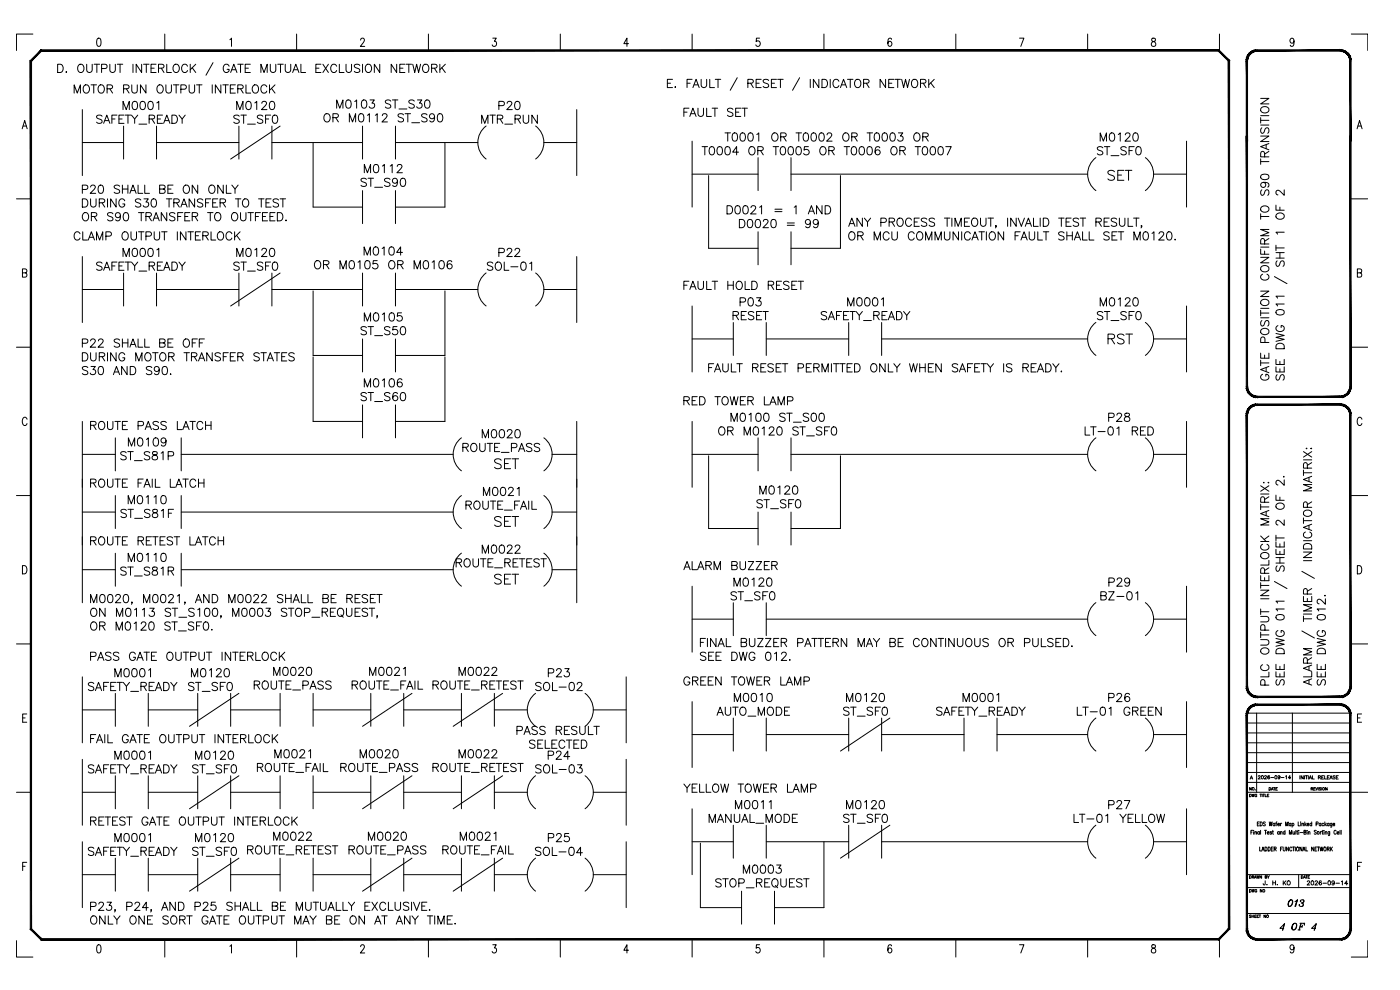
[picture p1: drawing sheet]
<svg xmlns="http://www.w3.org/2000/svg" width="420mm" height="297mm" viewBox="0 0 420 297" stroke-linecap="round" stroke-linejoin="round" font-family="sans-serif">
<defs><g id="words">
<text font-size="6.6" x="331.3" y="55.4">SET</text>
<g font-size="6.2">
<text x="331.3" y="104.4">RST</text>
<text x="147.1" y="141.8">SET</text>
<text x="147.1" y="159.1">SET</text>
<text x="147.1" y="176.4">SET</text>
</g>
<g font-size="5.7">
<text x="21.2" y="29.3">MOTOR RUN OUTPUT INTERLOCK</text>
<text x="203.9" y="36.3">FAULT SET</text>
<text x="21.2" y="73.4">CLAMP OUTPUT INTERLOCK</text>
<text x="203.9" y="88.2">FAULT HOLD RESET</text>
<text x="211.3" y="112.9">FAULT RESET PERMITTED ONLY WHEN SAFETY IS READY.</text>
<text x="203.9" y="122.8">RED TOWER LAMP</text>
<text x="26.1" y="130.2">ROUTE PASS LATCH</text>
<text x="26.1" y="147.5">ROUTE FAIL LATCH</text>
<text x="26.1" y="164.7">ROUTE RETEST LATCH</text>
<text x="203.9" y="172.2">ALARM BUZZER</text>
<text x="26.1" y="199.3">PASS GATE OUTPUT INTERLOCK</text>
<text x="203.9" y="206.7">GREEN TOWER LAMP</text>
<text x="26.1" y="224">FAIL GATE OUTPUT INTERLOCK</text>
<text x="203.9" y="238.8">YELLOW TOWER LAMP</text>
<text x="26.1" y="248.7">RETEST GATE OUTPUT INTERLOCK</text>
</g>
<g font-size="4.9">
<text x="385.2" y="273">013</text>
<text x="386.3" y="280.1">OF</text>
</g>
<text font-size="4" x="390.9" y="266.7">2026-09-14</text>
</g></defs>
<!-- layer: Title blocks -->
<g fill="none" stroke="#000" stroke-width=".3">
<path d="M9.9 10.2h-5v4.9M29.3 11.6l.5-.2a1.65 1.65 0 0 1 0 2.5h-.2a1.83 1.83 0 0 1-.3-2.3zM49.5 10.2v4.9M69 11.9l.5-.5v2.5M89 10.2v4.9M108.2 12l.4-.6h.4l.4 .5-.3 .8-1 1.2h1.4M128.6 10.2v4.9M147.9 11.4h1l-.5 1a.73 .73 0 0 1 .6 1.1 .73 .73 0 0 1-1.3 0M168.2 10.2v4.9M188.6 13.1h-1.4l1-1.7v2.5M207.7 10.2v4.9M228 11.4h-1l-.1 1.1a.76 .76 0 0 1 1.1 .1 .76 .76 0 0 1 0 1 .76 .76 0 0 1-1.1 .1l-.1-.2"/>
<path d="M247.3 10.2v4.9M267.6 11.8l-.6-.4a1.47 1.47 0 0 0 .1 2.5 .74 .74 0 0 0 .6-.9 .74 .74 0 0 0-1-.5l-.2 .6M286.9 10.2v4.9M306 11.4h1.3l-.9 2.5M326.4 10.2v4.9M345.7 11.6v.7a.9 .9 0 0 1 1 .5 .9 .9 0 0 1-.3 1.1 .79 .79 0 0 1-.9-.8 .79 .79 0 0 1 1-.7l.2-.1a.52 .52 0 0 0-.3-.9zM366 10.2v4.9M388.4 12.3l-.3 .6a.7 .7 0 0 1-1-.7 .7 .7 0 0 1 1-.6l.3 .7a1.17 1.17 0 0 1-.8 1.6l-.4-.3M405.5 10.2h5v4.9M6.7 38.6l.7-2.4 .8 2.4M6.9 37.8h1M407.3 38.6l.7-2.4 .8 2.4"/>
<path d="M407.6 37.8h.9M4.9 59.7h4.4M405.5 59.7h5M6.7 81.9l1.2-.2 .2-.3-.2-.6-1.2-.1v2.5h.9l.4-.3 .1-.6-.5-.4M407.4 81.9l1.1-.2 .2-.3-.2-.6-1.1-.1v2.5h.8l.4-.3 .1-.6-.5-.4M4.9 104.2h4.4M405.5 104.2h5M8.1 125.8a.73 .73 0 0 0-.9-.6 .73 .73 0 0 0-.5 .9v.6a.73 .73 0 0 0 .5 1 .73 .73 0 0 0 .9-.6M408.7 125.8a.73 .73 0 0 0-.9-.6 .73 .73 0 0 0-.5 .9v.6a.73 .73 0 0 0 .5 1 .73 .73 0 0 0 .9-.6M4.9 148.7h4.4M405.5 148.7h5M6.7 169.7a1.32 1.32 0 0 1 1.4 .8 1.32 1.32 0 0 1-.4 1.6l-1 .1z"/>
<path d="M407.4 169.7a1.32 1.32 0 0 1 1.3 .8 1.32 1.32 0 0 1-.4 1.6l-.9 .1zM4.9 193.2h4.4M405.5 193.2h5M6.8 215.4h.7M8 214.2h-1.2v2.5h1.2M407.4 215.4h.8M408.6 214.2h-1.2v2.5h1.2M4.9 237.7h4.4M405.5 237.7h5M6.8 259.9h.7M8 258.7h-1.2v2.5M407.4 259.9h.8"/>
<path d="M408.6 258.7h-1.2v2.5M4.9 282.2v5h5M29.3 283.6l.5-.1a1.65 1.65 0 0 1 0 2.4h-.2a1.83 1.83 0 0 1-.3-2.3zM49.5 281.8v5.4M69 283.9l.5-.4v2.4M89 281.8v5.4M108.2 284l.4-.5h.4l.4 .4-.3 .8-1 1.2h1.4M128.6 281.8v5.4M147.9 283.5h1l-.5 .9a.73 .73 0 0 1 .6 1.1 .73 .73 0 0 1-1.3 0M168.2 281.8v5.4M188.6 285.1h-1.4l1-1.6v2.4M207.7 281.8v5.4"/>
<path d="M228 283.5h-1l-.1 1a.76 .76 0 0 1 1.1 .1 .76 .76 0 0 1 0 1 .76 .76 0 0 1-1.1 .1l-.1-.2M247.3 281.8v5.4M267.6 283.8l-.6-.3a1.47 1.47 0 0 0 .1 2.4 .71 .71 0 0 0 .6-1 .71 .71 0 0 0-1.2-.2v.4M286.9 281.8v5.4M306 283.5h1.3l-.9 2.4M326.4 281.8v5.4M345.7 283.6v.7a.9 .9 0 0 1 1 .5 .9 .9 0 0 1-.3 1.1 .78 .78 0 0 1-.9-.8 .78 .78 0 0 1 1-.7l.2-.1a.52 .52 0 0 0-.3-.8zM366 281.6v5.6M388.4 284.3l-.3 .6a.7 .7 0 0 1-1-.7 .7 .7 0 0 1 1-.6l.3 .7a1.17 1.17 0 0 1-.8 1.6l-.4-.3M410.5 282.2v5h-5"/>
</g>
<!-- layer: TITLE -->
<g fill="none" stroke="#000" stroke-width=".3">
<path d="M368.8 18.3v17.3M374.2 219.9h31.1M374.2 216.9h31.1M374.2 214h31.1M377.1 214v23.7M387.9 214v23.7M374.2 237.7h31.1M374.2 234.8h31.1M374.2 231.8h31.1M374.2 228.8h31.1M374.2 225.8h31.1M374.2 222.9h31.1"/>
<path d="M375 238.3l.5 .2-.1 .5h-.4zM375.5 236.3v.8l-.5-.8v.8M375.7 238.3l.2 .7 .2-.7 .2 .7 .1-.7M376.7 237h.1M377.2 238.5a.31 .31 0 0 0-.5-.2 .31 .31 0 0 0-.1 .5 .28 .28 0 0 0 .3 .3 .28 .28 0 0 0 .3-.3h-.2M378.1 238.3h.5M378.4 238.3v.7M378.8 238.3v.7M379 238.3h.5M379.3 238.3v.7M379.7 238.3v.7h.4M380.3 238.6h.3"/>
<path d="M380.8 238.3h-.5v.7h.5M380.9 236.3l.4 .1-.1 .6-.3 .1zM381.5 237.1l.3-.8 .3 .8M381.6 236.8h.4M382.2 236.3h.5M382.4 236.3v.8M382.9 236.7h.3M383.4 236.3h-.5v.8h.5M393.5 236.7l.5-.3-.5-.1v.8M393.7 236.7l.3 .4M394.3 236.7h.3M394.7 236.3h-.4v.8h.4"/>
<path d="M394.9 236.3l.2 .8 .3-.8M395.6 236.3v.8M396.4 236.4h-.5l.5 .4-.1 .2h-.4M396.7 236.3v.8M398.3 236.3v.8l-.5-.8v.8M368.8 254.7v24M375.4 249.7h.4M376 249.1h-.6v1.2M376.2 249.2h.1M376.2 249.6v.7M376.6 249.7l.4-.1 .1 .7M376.6 249.5v.8"/>
<path d="M377.3 247.2h.4M377.9 246.6h-.6v1.2h.6M378 249.7a.33 .33 0 0 0-.5 0 .33 .33 0 0 0 0 .4 .33 .33 0 0 0 .5 0M378 249.5v.8M378 254.1v1.2h.6M378.2 246.6a.6 .6 0 0 1 .6 .6 .6 .6 0 0 1-.6 .6zM378.3 249.1v1.2M378.7 255.3l.3-1.2 .4 1.2M378.8 254.9h.5M379.5 249.1h.6M379.6 254.1a.6 .6 0 0 1 .7 .6 .6 .6 0 0 1-.7 .6zM379.7 246.8l-.2-.2-.4 .2 .5 .4a.32 .32 0 0 1 .1 .5 .32 .32 0 0 1-.5 0l-.1-.1"/>
<path d="M379.8 249.1v1.2M380.3 249.8h.5v-.2a.33 .33 0 0 0-.5 .3 .33 .33 0 0 0 .5 .2M380.6 254.1a.59 .59 0 0 1 .6 .6 .59 .59 0 0 1-.6 .6zM380.9 246.6l.2 1.2 .3-1.2 .2 1.2 .2-1.2M381.5 254.7h.4M381.6 249.7l-.4-.1 .4 .5-.2 .2-.3-.2M381.8 249.5h.4M382 249.1v1l.2 .2M382.1 254.1h-.6v1.2h.6M382.4 254.7l.5-.1v-.4l-.5-.1v1.2M382.6 247.2l-.1-.1a.34 .34 0 0 0-.5 .3 .34 .34 0 0 0 .6 .2M382.6 247v.8"/>
<path d="M382.7 254.7l.3 .6M382.8 247h.4M383.2 246.6l-.2 .2v1M383.4 247.3h.6l-.1-.2a.34 .34 0 0 0-.5 .3 .34 .34 0 0 0 .6 .2M383.9 249.7a.33 .33 0 0 0-.4 0 .33 .33 0 0 0 0 .4 .33 .33 0 0 0 .4 0M383.9 249.5v.8M384.3 249.7l.4-.1 .1 .7M384.3 249.5v.8M384.3 254.7h.3M384.3 247v.8M384.7 247l-.4 .3M384.9 254.1h-.6v1.2"/>
<path d="M385.1 254.1v.9l.3 .3 .3-.1v-1.1M385.6 249.7a.33 .33 0 0 0-.4 0 .33 .33 0 0 0 0 .4 .33 .33 0 0 0 .4 0M385.6 249.1v1.2M385.8 247.8v-1.2l.4 1.2 .4-1.2v1.2M386.7 254.1v1.2l-.6-1.2v1.2M387 250.3v-1.2l.3 1.2 .4-1.2v1.2M387.4 247.2l-.1-.1a.33 .33 0 0 0-.4 .3 .33 .33 0 0 0 .5 .2M387.4 247v.8M387.7 254.4a.35 .35 0 0 0-.4-.3 .35 .35 0 0 0-.3 .5v.3a.35 .35 0 0 0 .3 .4 .35 .35 0 0 0 .4-.2M387.8 247.2l.1-.1a.34 .34 0 0 1 .4 .3 .34 .34 0 0 1-.5 .2M387.8 247v1.2M387.9 254.1h.6"/>
<path d="M388 249.5l.1 .7 .4-.1M388.2 254.1v1.2M388.5 249.5v.8M388.8 254.1v1.2M388.9 249.1v1.2M389.2 254.3l.1-.2a.58 .58 0 0 1 .5 .7 .58 .58 0 0 1-.5 .5zM389.2 249.5h.3M389.3 249.1v1l.2 .2M389.6 246.6v1.2h.5M389.7 249.2h.1M389.8 249.6v.7M390.2 249.8h.8"/>
<path d="M390.3 246.7h.1M390.4 247.1v.7M390.7 247.2l.5-.1v.7M390.7 247v.8M390.7 254.1v1.2l-.6-1.2v1.2M391 255.3l.3-1.2 .4 1.2M391.1 254.9h.5M391.3 249.7l.6-.1v-.4l-.6-.1v1.2l.6-.1-.2-.5M391.6 246.6v1.2M391.8 247.3l.3 .5M391.9 254.1v1.2h.6M392 247l-.4 .6"/>
<path d="M392.2 249.2h.1M392.3 249.6v.7M392.3 247.3h.6l-.1-.2a.34 .34 0 0 0-.5 .3 .34 .34 0 0 0 .6 .2M392.6 249.7l.5-.1v.7M392.6 249.5v.8M393.7 247.2l-.1-.1a.34 .34 0 0 0-.5 .3 .34 .34 0 0 0 .6 .2M393.7 246.6v1.2M394.3 254.1v1.2l-.7-1.2v1.2M394.6 254.7h.4M395 247.2h.5l.1-.5-.6-.1v1.2M395 249.3l-.2-.2-.4 .2 .6 .7-.2 .3-.4-.2M395.2 254.1h-.6v1.2h.6"/>
<path d="M395.4 254.1h.6M395.7 254.1v1.2M396.1 254.1l.3 1.2 .2-1.2 .2 1.2 .2-1.2M396.2 249.5v.8M396.4 247.2l-.1-.1a.33 .33 0 0 0-.4 .3 .33 .33 0 0 0 .5 .2M396.4 247v.8M396.6 249.5l-.4 .3M396.7 249.5h.3M396.9 249.1v1l.2 .2M397.3 247.2l-.1-.1a.34 .34 0 0 0-.5 .3 .34 .34 0 0 0 .6 .2M397.3 249.2h.1M397.3 249.6v.7"/>
<path d="M397.4 254.2l.1-.1a.58 .58 0 0 1 .5 .7 .58 .58 0 0 1-.6 .5l-.1-.4zM397.6 246.6v1.2M397.7 249.7l.5-.1v.7M397.7 249.5v.8M397.8 247.3l.3 .5M398 247l-.4 .6M398.3 254.7l.6-.1v-.4l-.6-.1v1.2M398.6 254.7l.3 .6M398.9 247.2l-.1-.1a.34 .34 0 0 0-.5 .3 .34 .34 0 0 0 .6 .2M398.9 247v.8M399.1 249.5l-.1 1.1h-.3M399.1 249.7l-.1-.1a.33 .33 0 0 0-.5 .3 .33 .33 0 0 0 .6 .2"/>
<path d="M399.3 254.1v1.2M399.5 254.6l.4 .7M399.7 247v1.1h-.4M399.7 247.2l-.1-.1a.33 .33 0 0 0-.4 .3 .33 .33 0 0 0 .5 .2M399.9 254.1l-.6 .8M400 247.3h.6l-.1-.2a.34 .34 0 0 0-.5 .3 .34 .34 0 0 0 .6 .2M401 249.4a.35 .35 0 0 0-.4-.3 .35 .35 0 0 0-.3 .5v.2a.35 .35 0 0 0 .3 .5 .35 .35 0 0 0 .4-.3M401.3 249.8h.5v-.2a.33 .33 0 0 0-.5 .1 .33 .33 0 0 0 .1 .4 .33 .33 0 0 0 .4 0M402.2 249.1v1.2M402.5 249.1v1.2M374.2 274.1h31.1M374.2 266.3h31.1"/>
<path d="M374.2 262.4h31.1M375 262.7l.5 .2-.1 .6h-.4zM375 266.9l.4 .1v.6l-.4 .1zM375.5 274.6h-.5l.5 .6h-.5M375.7 266.9l.2 .8 .2-.8 .2 .8 .1-.8M375.7 274.5v.8M375.7 274.9h.6M375.8 263.1h.4l.1-.3-.5-.1v.8M376 263.1l.3 .4M376.3 274.5v.8M376.4 263.5l.3-.8 .3 .8M376.6 274.9h.3"/>
<path d="M376.6 263.3h.3M377 274.5h-.4v.8h.4M377.2 262.7l.1 .8 .2-.8 .2 .8 .2-.8M377.2 267.1a.28 .28 0 0 0-.3-.2 .28 .28 0 0 0-.3 .3v.2a.28 .28 0 0 0 .3 .3 .28 .28 0 0 0 .3-.3h-.2M377.3 274.9h.3M377.7 274.5h-.4v.8h.4M377.9 274.5h.5M378.1 274.5v.8M378.6 262.7v.8l-.5-.8v.8M378.7 266.9v.8l-.5-.8v.8M379.7 263.1l.5-.2-.5-.2v.8h.5l-.2-.4M379.7 264.3l-.1 1.1-.4 .1-.1-.4"/>
<path d="M379.8 274.5v.8l-.5-.8v.8M380.2 265.4h.1M380.4 262.7l.3 .8M381 262.7l-.3 .4M382 264.3v1.2M382 264.9h.8M382.8 264.3v1.2M383.3 265.4h.1M385.1 264.3v1.2M385.3 278.5h-1.2l1.4-1.4-.5 2M385.4 264.8l.5 .7M385.9 264.3l-.8 .8"/>
<path d="M394.8 278.5h-1.2l1.4-1.4-.5 2M395 277.2l-.6 1.9"/>
<circle cx="376.1" cy="236.6" r=".36"/>
<circle cx="397.2" cy="236.6" r=".35"/>
<circle cx="395.6" cy="249.9" r=".37"/>
<circle cx="379.3" cy="267.2" r=".35"/>
<circle cx="380.4" cy="274.9" r=".36"/>
<circle cx="386.8" cy="264.8" r=".57"/>
</g>
<g fill="#000" stroke="#000" stroke-width=".3">
<path d="M374 18.3l.4 24v-24zM374 18.3l.4 24h-.4z"/>
<path d="M376.8 15h.5v.3zM376.8 15l.1 .4 .4-.1zM376.3 15.1l.5-.1 .1 .4zM376.3 15.1l.1 .4 .5-.1zM375.8 15.3l.5-.2 .1 .4zM375.8 15.3l.2 .4 .4-.2zM375.4 15.6l.4-.3 .2 .4zM375.4 15.6l.2 .3 .4-.2zM375 15.9l.4-.3 .2 .3zM375 15.9l.2 .3 .4-.3zM375 15.9l.2 .3-.6 .1zM374.6 16.3l.4 .2 .2-.3zM374.6 16.3l.4 .2-.6 .3zM374.4 16.8l.3 .1 .3-.4zM374.4 16.8l.3 .1-.5 .3zM374.2 17.2l.4 .1 .1-.4zM374.2 17.2l.4 .1-.6 .5zM374 17.8h.4l.2-.5zM374 17.8h.4l-.4 .5zM374.4 17.8l-.4 .5h.4z"/>
<path d="M377.3 15.3h24.9v-.3zM377.3 15h24.9l-24.9 .3z"/>
<path d="M405.1 18.3l.4 24v-24zM405.1 18.3l.4 24h-.4z"/>
<path d="M405.4 17.8l.1 .5h-.4zM405.1 17.8v.5l.3-.5zM405.3 17.2l.1 .6h-.3zM404.9 17.3l.2 .5 .2-.6zM405.1 16.8l.2 .4-.4 .1zM404.8 16.9l.1 .4 .2-.5zM404.8 16.3l.3 .5-.3 .1zM404.5 16.5l.3 .4v-.6zM404.5 15.9l.3 .4-.3 .2zM404.5 15.9l-.3 .3 .3 .3zM404.1 15.6l.4 .3-.3 .3zM404.1 15.6l-.2 .3 .3 .3zM403.7 15.3l.4 .3-.2 .3zM403.7 15.3l-.2 .4 .4 .2zM403.2 15.1l.5 .2-.2 .4zM403.2 15.1l-.1 .4 .4 .2zM402.7 15l.5 .1-.1 .4zM402.7 15l-.1 .4 .5 .1zM402.2 15h.5l-.1 .4zM402.2 15v.3l.4 .1z"/>
<path d="M374 40.8l.4 75.2v-75.2zM374 40.8l.4 75.2h-.4z"/>
<path d="M405.1 40.8l.4 75.2v-75.2zM405.1 40.8l.4 75.2h-.4z"/>
<path d="M374 116h.4l-.4 .5zM374.4 116l-.4 .5 .4-.1zM374 116.5l.4-.1-.2 .6zM374.4 116.4l-.2 .6 .4-.1zM374.2 117l.4-.1-.2 .6zM374.6 116.9l-.2 .6 .3-.2zM374.4 117.5l.3-.2-.1 .6zM374.7 117.3l-.1 .6 .4-.2zM374.6 117.9l.4-.2v.6zM375 117.7v.6l.2-.3zM375 118.3l.2-.3 .2 .6zM375.2 118l.2 .6 .2-.3zM375.6 118.3l.2 .6-.4-.3zM375.6 118.3l.2 .6 .2-.3zM376 118.6l.3 .5-.5-.2zM376 118.6l.3 .5 .1-.4zM376.4 118.7l.4 .5-.5-.1zM376.4 118.7l.4 .5 .1-.4zM376.9 118.8l.4 .5-.5-.1zM376.9 118.8l.4 .5v-.4z"/>
<path d="M377.3 118.9v.4l24.9-.4zM377.3 119.3l24.9-.4v.4z"/>
<path d="M402.2 118.9l.5 .3-.5 .1zM402.2 118.9l.5 .3-.1-.4zM402.6 118.8l.6 .3-.5 .1zM402.6 118.8l.6 .3-.1-.4zM403.1 118.7l.6 .2-.5 .2zM403.1 118.7l.6 .2-.2-.3zM403.5 118.6h.6l-.4 .3zM403.5 118.6h.6l-.2-.3zM403.9 118.3h.6l-.4 .3zM403.9 118.3h.6l-.3-.3zM404.2 118l.6-.1-.3 .4zM404.5 117.7l-.3 .3 .6-.1zM404.5 117.7l.6-.2-.3 .4zM404.8 117.3l-.3 .4 .6-.2zM404.8 117.3l.5-.3-.2 .5zM404.9 116.9l-.1 .4 .5-.3zM404.9 116.9l.5-.4-.1 .5zM405.1 116.4l-.2 .5 .5-.4zM405.5 116l-.1 .5-.3-.1zM405.1 116v.4l.4-.4z"/>
<path d="M374 124.5l.4 81.5v-81.5zM374 124.5l.4 81.5h-.4z"/>
<path d="M377.3 121.2v.4l24.9-.4zM377.3 121.6l24.9-.4v.4z"/>
<path d="M376.8 121.3l.5-.1v.4zM376.8 121.3l.1 .3h.4zM376.3 121.4l.5-.1 .1 .3zM376.3 121.4l.1 .3 .5-.1zM375.8 121.6l.5-.2 .1 .3zM375.8 121.6l.2 .3 .4-.2zM375.4 121.8l.4-.2 .2 .3zM375.4 121.8l.2 .4 .4-.3zM375 122.2l.4-.4 .2 .4zM375 122.2l.2 .3 .4-.3zM375 122.2l.2 .3-.6 .1zM374.6 122.6l.4 .2 .2-.3zM374.6 122.6l.4 .2-.6 .2zM374.4 123l.3 .2 .3-.4zM374.4 123l.3 .2-.5 .3zM374.2 123.5l.4 .1 .1-.4zM374.2 123.5l.4 .1-.6 .4zM374 124l.4 .1 .2-.5zM374 124l.4 .1-.4 .4zM374.4 124.1l-.4 .4h.4z"/>
<path d="M405.4 124l.1 .5h-.4zM405.1 124.1v.4l.3-.5zM405.3 123.5l.1 .5-.3 .1zM404.9 123.6l.2 .5 .2-.6zM405.1 123l.2 .5-.4 .1zM404.8 123.2l.1 .4 .2-.6zM404.8 122.6l.3 .4-.3 .2zM404.5 122.8l.3 .4v-.6zM404.5 122.2l.3 .4-.3 .2zM404.5 122.2l-.3 .3 .3 .3zM404.1 121.8l.4 .4-.3 .3zM404.1 121.8l-.2 .4 .3 .3zM403.7 121.6l.4 .2-.2 .4zM403.7 121.6l-.2 .3 .4 .3zM403.2 121.4l.5 .2-.2 .3zM403.2 121.4l-.1 .3 .4 .2zM402.7 121.3l.5 .1-.1 .3zM402.7 121.3l-.1 .3 .5 .1zM402.2 121.2l.5 .1-.1 .3zM402.2 121.2v.4h.4z"/>
<path d="M405.1 124.5l.4 81.5v-81.5zM405.1 124.5l.4 81.5h-.4z"/>
<path d="M374 206h.4l-.4 .5zM374.4 206l-.4 .5 .4-.1zM374 206.5l.4-.1-.2 .6zM374.4 206.4l-.2 .6 .4-.1zM374.2 207l.4-.1-.2 .6zM374.6 206.9l-.2 .6 .3-.2zM374.4 207.5l.3-.2-.1 .6zM374.7 207.3l-.1 .6 .4-.2zM374.6 207.9l.4-.2v.6zM375 207.7v.6l.2-.3zM375 208.3l.2-.3 .2 .7zM375.2 208l.2 .7 .2-.4zM375.6 208.3l.2 .6-.4-.2zM375.6 208.3l.2 .6 .2-.3zM376 208.6l.3 .5-.5-.2zM376 208.6l.3 .5 .1-.3zM376.4 208.8l.4 .4-.5-.1zM376.4 208.8l.4 .4 .1-.3zM376.9 208.9l.4 .4-.5-.1zM376.9 208.9l.4 .4v-.4z"/>
<path d="M374 214.5l.4 64.2v-64.2zM374 214.5l.4 64.2h-.4z"/>
<path d="M377.3 208.9v.4l24.9-.4zM377.3 209.3l24.9-.4v.4z"/>
<path d="M377.3 211.2v.4l24.9-.4zM377.3 211.6l24.9-.4v.4z"/>
<path d="M376.8 211.3l.5-.1v.4zM376.8 211.3l.1 .4 .4-.1zM376.3 211.4l.5-.1 .1 .4zM376.3 211.4l.1 .4 .5-.1zM375.8 211.6l.5-.2 .1 .4zM375.8 211.6l.2 .3 .4-.1zM375.4 211.9l.4-.3 .2 .3zM375.4 211.9l.2 .3 .4-.3zM375 212.2l.4-.3 .2 .3zM375 212.2l.2 .3 .4-.3zM375 212.2l.2 .3-.6 .1zM374.6 212.6l.4 .2 .2-.3zM374.6 212.6l.4 .2-.6 .2zM374.4 213l.3 .2 .3-.4zM374.4 213l.3 .2-.5 .3zM374.2 213.5l.4 .1 .1-.4zM374.2 213.5l.4 .1-.6 .4zM374 214l.4 .1 .2-.5zM374 214l.4 .1-.4 .4zM374.4 214.1l-.4 .4h.4z"/>
<path d="M402.2 208.9l.5 .3-.5 .1zM402.2 208.9l.5 .3-.1-.3zM402.6 208.9l.6 .2-.5 .1zM402.6 208.9l.6 .2-.1-.3zM403.1 208.8l.6 .1-.5 .2zM403.1 208.8l.6 .1-.2-.3zM403.5 208.6l.6 .1-.4 .2zM403.5 208.6l.6 .1-.2-.4zM403.9 208.3h.6l-.4 .4zM403.9 208.3h.6l-.3-.3zM404.2 208l.6-.1-.3 .4zM404.5 207.7l-.3 .3 .6-.1zM404.5 207.7l.6-.2-.3 .4zM404.8 207.3l-.3 .4 .6-.2zM404.8 207.3l.5-.3-.2 .5zM404.9 206.9l-.1 .4 .5-.3zM404.9 206.9l.5-.4-.1 .5zM405.1 206.4l-.2 .5 .5-.4zM405.5 206l-.1 .5-.3-.1zM405.1 206v.4l.4-.4z"/>
<path d="M405.4 214l.1 .5h-.4zM405.1 214.1v.4l.3-.5zM405.3 213.5l.1 .5-.3 .1zM404.9 213.6l.2 .5 .2-.6zM405.1 213l.2 .5-.4 .1zM404.8 213.2l.1 .4 .2-.6zM404.8 212.6l.3 .4-.3 .2zM404.5 212.8l.3 .4v-.6zM404.5 212.2l.3 .4-.3 .2zM404.5 212.2l-.3 .3 .3 .3zM404.1 211.9l.4 .3-.3 .3zM404.1 211.9l-.2 .3 .3 .3zM403.7 211.6l.4 .3-.2 .3zM403.7 211.6l-.2 .3 .4 .3zM403.2 211.4l.5 .2-.2 .3zM403.2 211.4l-.1 .4 .4 .1zM402.7 211.3l.5 .1-.1 .4zM402.7 211.3l-.1 .4 .5 .1zM402.2 211.2l.5 .1-.1 .4zM402.2 211.2v.4l.4 .1z"/>
<path d="M405.1 214.5l.4 64.2v-64.2zM405.1 214.5l.4 64.2h-.4z"/>
<path d="M368.6 18.3v260.4l.4 .1zM368.6 18.3l.4-.1v260.6zM365.7 15.3l2.9 3 .4-.1zM365.8 15l3.2 3.2-3.3-2.9zM12.5 15.3h353.2l.1-.3zM12.3 15h353.5l-353.3 .3zM12.3 15l-2.8 3.3 3-3zM9.1 18.2l3.2-3.2-2.8 3.3zM9.1 18.2l.4 260.5v-260.4zM9.1 18.2l.4 260.5-.4 .1zM9.1 278.8l3.4 2.8-3-2.9zM9.1 278.8l3.4 2.8-.2 .4zM12.5 281.6l-.2 .4 353.4-.4zM12.3 282l353.4-.4 .1 .4zM365.7 281.6l.1 .4 2.8-3.3zM368.6 278.7l.4 .1-3.2 3.2z"/>
<path d="M374 278.7h.4l-.4 .5zM374.4 278.7l-.4 .5h.4zM374 279.2h.4l-.2 .6zM374.4 279.2l-.2 .6 .4-.2zM374.2 279.8l.4-.2-.2 .6zM374.6 279.6l-.2 .6 .3-.2zM374.4 280.2l.3-.2-.1 .7zM374.7 280l-.1 .7 .4-.2zM374.6 280.7l.4-.2v.6zM375 280.5v.6l.2-.3zM375 281.1l.2-.3 .2 .6zM375.2 280.8l.2 .6 .2-.3zM375.6 281.1l.2 .6-.4-.3zM375.6 281.1l.2 .6 .2-.4zM376 281.3l.3 .6-.5-.2zM376 281.3l.3 .6 .1-.4zM376.4 281.5l.4 .5-.5-.1zM376.4 281.5l.4 .5 .1-.4zM376.9 281.6l.4 .4h-.5zM376.9 281.6l.4 .4v-.4z"/>
<path d="M377.3 281.6v.4l24.9-.4zM377.3 282l24.9-.4v.4z"/>
<path d="M402.2 281.6l.5 .4h-.5zM402.2 281.6l.5 .4-.1-.4zM402.6 281.6l.6 .3-.5 .1zM402.6 281.6l.6 .3-.1-.4zM403.1 281.5l.6 .2-.5 .2zM403.1 281.5l.6 .2-.2-.4zM403.5 281.3l.6 .1-.4 .3zM403.5 281.3l.6 .1-.2-.3zM403.9 281.1h.6l-.4 .3zM403.9 281.1h.6l-.3-.3zM404.2 280.8l.6-.1-.3 .4zM404.5 280.5l-.3 .3 .6-.1zM404.5 280.5l.6-.3-.3 .5zM404.8 280l-.3 .5 .6-.3zM404.8 280l.5-.2-.2 .4zM404.9 279.6l-.1 .4 .5-.2zM404.9 279.6l.5-.4-.1 .6zM405.1 279.2l-.2 .4 .5-.4zM405.5 278.7l-.1 .5h-.3zM405.1 278.7v.5l.4-.5z"/>
</g>
<!-- layer: LADDER-BLOCK -->
<g fill="none" stroke="#000" stroke-width=".3">
<path d="M24.7 32.9v19.8M37.1 37.8v9.9M47 37.8v9.9M71.7 37.8v9.9M81.6 37.8v9.9M84.1 37.8l-14.9 9.9M108.8 37.8v9.9M118.7 37.8v9.9M145.9 37.8a6.2 6.2 0 0 0 0 9.9M160.7 37.8a6.2 6.2 0 0 1 0 9.9M173.1 32.9v19.8M24.7 42.8h12.4"/>
<path d="M47 42.8h24.7M81.6 42.8h27.2M94 42.8v19.3h14.8M108.8 57.2v9.9M118.7 57.2v9.9M118.7 42.8h24.7M133.5 42.8v19.3h-14.8M163.2 42.8h9.9M207.7 42.3v19.8M207.7 52.3h19.8M212.7 52.7v21.8h14.8M227.5 47.3v9.9"/>
<path d="M237.4 47.3v9.9M237.4 52.3h89M252.2 52.7v21.8h-14.8M328.9 47.3a6.2 6.2 0 0 0 0 9.9M343.7 47.3a6.2 6.2 0 0 1 0 9.9M346.2 52.3h9.9M356.1 42.3v19.8M24.7 77v19.8M173.1 77v19.8M227.5 69.5v10M237.4 69.5v10M24.7 86.9h12.4"/>
<path d="M37.1 81.9v9.9M47 81.9v9.9M47 86.9h24.7M71.7 81.9v9.9M81.6 81.9v9.9M81.6 86.9h27.2M84.1 81.9l-14.9 9.9M94 87.3v19.4h14.8M108.8 81.9v9.9M118.7 81.9v9.9M118.7 86.9h24.7M133.5 87.3v19.4h-14.8"/>
<path d="M145.9 81.9a6.2 6.2 0 0 0 0 9.9M160.7 81.9a6.2 6.2 0 0 1 0 9.9M163.2 86.9h9.9M207.7 91.8v19.8M220.1 96.8v9.9M230 96.8v9.9M254.7 96.8v9.9M264.6 96.8v9.9M328.9 96.7a6.2 6.2 0 0 0 0 9.9M343.7 96.7a6.2 6.2 0 0 1 0 9.9M356.1 91.8v19.8M94 107.1v19.3h14.8"/>
<path d="M108.8 101.7v9.9M118.7 101.7v9.9M133.5 107.1v19.3h-14.8M207.7 101.7h12.4M230 101.7h24.7M264.6 101.7h61.8M346.2 101.7h9.9M24.7 126.4v54.4M24.7 136.3h9.9M34.6 131.4v9.9M54.4 136.3h81.6M54.4 131.4v9.9"/>
<path d="M108.8 121.5v9.9M118.7 121.5v9.9M138.5 131.4a6.2 6.2 0 0 0 0 9.9M163.2 131.4a6.2 6.2 0 0 1 0 9.9M165.7 136.3h7.4M173.1 126.4v54.4M207.7 126.4v19.8M207.7 136.3h19.8M212.7 136.8v21.8h14.8M227.5 131.4v9.9M237.4 131.4v9.9M237.4 136.3h89"/>
<path d="M252.2 136.8v21.8h-14.8M328.9 131.4a6.2 6.2 0 0 0 0 9.9M343.7 131.4a6.2 6.2 0 0 1 0 9.9M346.2 136.3h9.9M356.1 126.4v19.8M24.7 153.6h9.9M34.6 148.7v9.9M54.4 148.7v9.9M54.4 153.6h81.6M138.5 148.7a6.2 6.2 0 0 0 0 9.9M163.2 148.7a6.2 6.2 0 0 1 0 9.9M165.7 153.6h7.4"/>
<path d="M227.5 153.6v9.9M237.4 153.6v9.9M24.7 170.9h9.9M34.6 166v9.9M54.4 166v9.9M54.4 170.9h81.6M138.5 166a6.2 6.2 0 0 0 0 9.9M163.2 166a6.2 6.2 0 0 1 0 9.9M165.7 170.9h7.4M207.7 175.9v19.8M356.1 175.9v19.8M207.7 185.8h12.4"/>
<path d="M220.1 180.8v9.9M230 180.8v9.9M230 185.8h96.4M328.9 180.8a6.2 6.2 0 0 0 0 9.9M343.7 180.8a6.2 6.2 0 0 1 0 9.9M346.2 185.8h9.9M24.7 203.1v19.8M24.7 213h9.9M34.6 208v9.9M44.5 208v9.9M44.5 213h14.8M59.3 208v9.9"/>
<path d="M69.2 208v9.9M69.2 213h14.9M71.7 208l-14.8 9.9M84.1 208v9.9M94 208v9.9M94 213h17.3M111.3 208v9.9M121.2 213h17.3M121.2 208v9.9M123.6 208l-14.8 9.9M138.5 208v9.9M148.4 213h9.8"/>
<path d="M148.4 208v9.9M150.8 208l-14.8 9.9M160.7 208a6.2 6.2 0 0 0 0 9.9M175.6 208a6.2 6.2 0 0 1 0 9.9M178 213h9.9M187.9 203.1v19.8M207.7 210.5v19.8M220.1 215.4v10M230 215.4v10M254.7 215.4v10M264.6 215.4v10M267.1 215.4l-14.9 10"/>
<path d="M289.3 215.4v10M299.2 215.4v10M328.9 215.4a6.2 6.2 0 0 0 0 9.9M343.7 215.4a6.2 6.2 0 0 1 0 9.9M356.1 210.5v19.8M24.7 227.8v19.8M24.7 237.7h9.9M34.6 232.8v9.9M44.5 232.8v9.9M44.5 237.7h14.8M59.3 232.8v9.9M69.2 232.8v9.9"/>
<path d="M69.2 237.7h14.9M71.7 232.8l-14.8 9.9M84.1 232.8v9.9M94 232.8v9.9M94 237.7h17.3M111.3 232.8v9.9M121.2 232.8v9.9M121.2 237.7h17.3M123.6 232.8l-14.8 9.9M138.5 232.8v9.9M148.4 232.8v9.9M148.4 237.7h9.8"/>
<path d="M150.8 232.8l-14.8 9.9M160.7 232.8a6.2 6.2 0 0 0 0 9.9M175.6 232.8a6.2 6.2 0 0 1 0 9.9M178 237.7h9.9M187.9 227.8v19.8M207.7 220.4h12.4M230 220.4h24.7M264.6 220.4h24.7M299.2 220.4h27.2M346.2 220.4h9.9M24.7 252.6v19.7M34.6 257.5v9.9"/>
<path d="M44.5 257.5v9.9M59.3 257.5v9.9M69.2 257.5v9.9M71.7 257.5l-14.8 9.9M84.1 257.5v9.9M94 257.5v9.9M111.3 257.5v9.9M121.2 257.5v9.9M123.6 257.5l-14.8 9.9M138.5 257.5v9.9M148.4 257.5v9.9M150.8 257.5l-14.8 9.9"/>
<path d="M160.7 257.5a6.2 6.2 0 0 0 0 9.9M175.6 257.5a6.2 6.2 0 0 1 0 9.9M187.9 252.6v19.7M207.7 242.7v19.7M207.7 252.6h12.4M210.2 253v19.3h12.4M220.1 247.6v9.9M230 247.6v9.9M230 252.6h24.7M247.3 252.6v19.7h-14.9M254.7 247.6v9.9M264.6 247.6v9.9"/>
<path d="M264.6 252.6h61.8M267.1 247.6l-14.9 9.9M328.9 247.6a6.2 6.2 0 0 0 0 9.9M343.7 247.6a6.2 6.2 0 0 1 0 9.9M346.2 252.6h9.9M356.1 242.7v19.7M24.7 262.4h9.9M44.5 262.4h14.8M69.2 262.4h14.9M94 262.4h17.3M121.2 262.4h17.3M148.4 262.4h9.8"/>
<path d="M178 262.4h9.9M222.6 267.4v9.9M232.4 267.4v9.9"/>
</g>
<!-- layer: LADDER-STATE -->
<g fill="none" stroke="#000" stroke-width=".3">
<path d="M30.6 34.9a.94 .94 0 0 0-1.6 .2l.2 .4 1.2 .5 .2 .7a1.08 1.08 0 0 1-1.6 0M31.1 37l1-2.5 .9 2.5M31.5 36.2h1.1M33.6 35.7h.9M35.1 34.5h-1.5v2.5M35.7 35.7h.9M36.9 32.9v-2.5l1 2.5 .9-2.5v2.5M37.2 34.5h-1.5v2.5h1.5M37.6 34.5h1.6M38.4 34.5v2.5M39.5 34.5l.9 1.2v1.3M40 30.5a.8 .8 0 0 1 1.2 .4l.1 .6a1.11 1.11 0 0 1-.7 1.4h-.2a1.56 1.56 0 0 1-.4-2.4z"/>
<path d="M41.3 34.5l-.9 1.2M41.7 37.2h2.4M42.3 30.5a.8 .8 0 0 1 1.2 .4 1.25 1.25 0 0 1-.8 2 1.6 1.6 0 0 1-.4-2.4zM44.7 30.5a.78 .78 0 0 1 1.2 .4 1.25 1.25 0 0 1-.9 2 1.57 1.57 0 0 1-.3-2.4zM44.8 35.7l1.4-.1 .2-.4-.1-.4-.5-.3h-1v2.5M45.6 35.7l.8 1.3M47.1 30.9l.6-.5v2.5M47.2 35.7h1M48.8 34.5h-1.6v2.5h1.6M49.1 37l1-2.5 .9 2.5M49.5 36.2h1.2M51.6 34.5h.8a1.32 1.32 0 0 1 .9 1.3 1.32 1.32 0 0 1-.9 1.2h-.8z"/>
<path d="M53.7 34.5l1 1.2v1.3M55.6 34.5l-.9 1.2M71 32.9v-2.5l1 2.5 .9-2.5v2.5M71.8 34.9a.94 .94 0 0 0-1.6 .2l.2 .4 1.3 .6 .1 .6a1.07 1.07 0 0 1-1.6 0M72.3 34.5h1.6M73.1 34.5v2.5M74.1 30.5a.8 .8 0 0 1 1.2 .4 1.25 1.25 0 0 1-.8 2 1.56 1.56 0 0 1-.4-2.4zM74.3 37.2h2.3M76.5 30.9l.6-.5v2.5M78.6 31l.5-.6 .8 .2a.75 .75 0 0 1-.3 1.1l-1.1 1.2h1.6M78.9 34.9a.94 .94 0 0 0-1.7 .2l.3 .4 1.3 .6 .1 .6a1.08 1.08 0 0 1-1.7 0M79.7 35.7h1"/>
<path d="M81.2 30.5a.78 .78 0 0 1 1.1 .4 1.25 1.25 0 0 1-.8 2 1.57 1.57 0 0 1-.3-2.4zM81.2 34.5h-1.5v2.5M82 34.6a.83 .83 0 0 1 1.2 .4 1.16 1.16 0 0 1 .1 1.4 1.16 1.16 0 0 1-1.3 .5l-.3-.9zM97.7 34.2a1.24 1.24 0 0 1 1.4 .9 1.24 1.24 0 0 1-.7 1.5 1.3 1.3 0 0 1-1.2-.9 1.3 1.3 0 0 1 .5-1.5zM99.9 35.3l1.4-.1 .3-.6-.6-.5h-1.1v2.5M100.7 35.3l.9 1.3M101 32.5v-2.5l1 2.5 .9-2.5v2.5M104.1 30.1a.8 .8 0 0 1 1.2 .4 1.25 1.25 0 0 1-.9 2 1.6 1.6 0 0 1-.3-2.4zM104.8 36.6v-2.5l1 2.5 .9-2.5v2.5M106.5 30.5l.5-.5v2.5M107.9 34.2a.83 .83 0 0 1 1.2 .4l.1 .6a1.06 1.06 0 0 1-.9 1.4 1.58 1.58 0 0 1-.4-2.4zM108.8 30.1a.78 .78 0 0 1 1.2 .4 1.25 1.25 0 0 1-.8 2 1.56 1.56 0 0 1-.4-2.4z"/>
<path d="M110.3 34.6l.6-.5v2.5M111 30h1.3l-.7 .9a.83 .83 0 0 1 .6 1.4 .83 .83 0 0 1-1.4-.3M112.6 34.6l.6-.5v2.5M114.8 34.7l.4-.6 .7 .1 .3 .4-.4 .8-1.2 1.2h1.7M117.3 30.3a.91 .91 0 0 0-.9-.4 .91 .91 0 0 0-.8 .7l.3 .3 1.1 .5a.57 .57 0 0 1 0 .9 1.08 1.08 0 0 1-1.4-.2M117.8 30h1.6M118.6 30v2.5M119.7 32.7h2.4M121.1 34.5a.93 .93 0 0 0-.9-.4 .93 .93 0 0 0-.7 .6l.2 .3 1.3 .6 .1 .6a1.08 1.08 0 0 1-1.6 0M121.6 34.1h1.6M122.4 34.1v2.5M123.6 36.8h2.3"/>
<path d="M124.3 30.3a.93 .93 0 0 0-.9-.4 .93 .93 0 0 0-.7 .7l.2 .3 1.2 .5a.57 .57 0 0 1 0 .9 1.12 1.12 0 0 1-1.4-.2M125.3 30h1.3l-.7 .9a.82 .82 0 0 1 .6 1.4 .82 .82 0 0 1-1.4-.3M127.8 30.1a.78 .78 0 0 1 1.1 .4 1.25 1.25 0 0 1-.8 2 1.57 1.57 0 0 1-.3-2.4zM128.2 34.5a.93 .93 0 0 0-.9-.4 .93 .93 0 0 0-.8 .6l.3 .3 1.1 .5 .3 .7a1.08 1.08 0 0 1-1.7 0M130.4 34.9a.77 .77 0 0 1-1 .7 .77 .77 0 0 1-.4-1.2 .77 .77 0 0 1 1.3 .1 1.32 1.32 0 0 1-.8 2.1l-.5-.4M131.6 34.2a.83 .83 0 0 1 1.2 .4 1.16 1.16 0 0 1 .1 1.4 1.16 1.16 0 0 1-1.3 .5l-.4-1zM333.3 40a.79 .79 0 0 1 1.1 .4 1.24 1.24 0 0 1-.8 1.9 1.56 1.56 0 0 1-.3-2.3zM340.3 40a.77 .77 0 0 1 1.2 .4 1.16 1.16 0 0 1 .1 1.3 1.16 1.16 0 0 1-1.3 .5 1.9 1.9 0 0 1 0-2.2zM109.3 51.8v-2.4l1 2.4 .9-2.4v2.4M110 53.8a.93 .93 0 0 0-1.7 .3l.3 .3 1.1 .5 .3 .7a1.09 1.09 0 0 1-1.7 0M110.5 53.5h1.6M111.3 53.5v2.4"/>
<path d="M112.4 49.5a.81 .81 0 0 1 1.2 .3 1.25 1.25 0 0 1-.9 2 1.59 1.59 0 0 1-.3-2.3zM112.4 56.2h2.4M114.8 49.8l.5-.4v2.4M117 53.8a.95 .95 0 0 0-1.6 .3l.2 .3 1.2 .5 .2 .7a1.12 1.12 0 0 1-1.6 0M117.1 49.8l.6-.4v2.4M119.2 49.9l.5-.5 .7 .1 .2 .3-.3 .8-1.2 1.2h1.7M119.3 54.3a.76 .76 0 0 1-1.1 .7 .76 .76 0 0 1-.3-1.2 .76 .76 0 0 1 1.3 0 1.3 1.3 0 0 1-.9 2.1l-.4-.3M120.5 53.6a.81 .81 0 0 1 1.1 .3 1.16 1.16 0 0 1 .1 1.4 1.16 1.16 0 0 1-1.2 .5 1.9 1.9 0 0 1 0-2.2zM330.2 42.3v-2.4l.9 2.4 1-2.4v2.4M331 44.4a.92 .92 0 0 0-.9-.4 .92 .92 0 0 0-.8 .6l.3 .4 1.1 .4 .3 .7a1.08 1.08 0 0 1-1.7 0M331.4 44h1.7M332.3 44v2.5"/>
<path d="M333.4 46.7h2.4M335.6 40.4l.6-.5v2.4M337.7 40.5l.3-.5 .7-.1 .3 .2 .1 .5-1.5 1.7h1.7M338 44.4a.93 .93 0 0 0-.9-.4 .93 .93 0 0 0-.7 .6l.2 .4 1.2 .4a.57 .57 0 0 1 0 .9 1.12 1.12 0 0 1-1.4-.2M338.8 45.2h1M340.4 44h-1.6v2.5M341.2 44.1a.78 .78 0 0 1 1.2 .4 1.25 1.25 0 0 1-.8 2 1.57 1.57 0 0 1-.4-2.4zM30.6 79a.93 .93 0 0 0-.9-.4 .93 .93 0 0 0-.7 .6l.2 .4 1.2 .4 .2 .7a1.08 1.08 0 0 1-1.6 0M33.6 79.8h.9M35.1 78.6h-1.5v2.5M35.7 79.8h.9M36.9 77v-2.5l1 2.5 .9-2.5v2.5"/>
<path d="M37.2 78.6h-1.5v2.5h1.5M37.6 78.6h1.6M38.4 78.6v2.5M39.5 78.6l.9 1.2v1.3M40 74.6a.8 .8 0 0 1 1.2 .4l.1 .6a1.11 1.11 0 0 1-.7 1.4h-.2a1.56 1.56 0 0 1-.4-2.4zM41.3 78.6l-.9 1.2M42.3 74.6a.8 .8 0 0 1 1.2 .4 1.25 1.25 0 0 1-.8 2 1.6 1.6 0 0 1-.4-2.4zM44.7 74.6a.78 .78 0 0 1 1.2 .4 1.25 1.25 0 0 1-.9 2 1.57 1.57 0 0 1-.3-2.4zM44.8 79.8l1.4-.1 .2-.4-.1-.4-.5-.3h-1v2.5M45.6 79.8l.8 1.3M47.1 75l.6-.5v2.5M47.2 79.8h1"/>
<path d="M48.8 78.6h-1.6v2.5h1.6M51.6 78.6h.8a1.32 1.32 0 0 1 .9 1.3 1.32 1.32 0 0 1-.9 1.2h-.8zM53.7 78.6l1 1.2v1.3M55.6 78.6l-.9 1.2M71 77v-2.5l1 2.5 .9-2.5v2.5M71.8 79a.93 .93 0 0 0-.9-.4 .93 .93 0 0 0-.7 .6l.2 .4 1.3 .6 .1 .5a1.07 1.07 0 0 1-1.6 0M72.3 78.6h1.6M73.1 78.6v2.5M74.1 74.6a.8 .8 0 0 1 1.2 .4 1.25 1.25 0 0 1-.8 2 1.56 1.56 0 0 1-.4-2.4zM76.5 75l.6-.5v2.5M78.6 75.1l.5-.6 .8 .2a.75 .75 0 0 1-.3 1.1l-1.1 1.2h1.6M78.9 79a.93 .93 0 0 0-.9-.4 .93 .93 0 0 0-.8 .6l.3 .4 1.3 .6 .1 .5a1.08 1.08 0 0 1-1.7 0"/>
<path d="M79.7 79.8h1M81.2 74.6a.78 .78 0 0 1 1.1 .4 1.25 1.25 0 0 1-.8 2 1.57 1.57 0 0 1-.3-2.4zM81.2 78.6h-1.5v2.5M82 78.7a.83 .83 0 0 1 1.2 .4 1.16 1.16 0 0 1 .1 1.4 1.16 1.16 0 0 1-1.3 .5l-.3-1zM94.6 78.6a.91 .91 0 0 1 1-.4 .91 .91 0 0 1 .7 .9v.6a.94 .94 0 0 1-1 1 .94 .94 0 0 1-.9-1zM97.1 79.4l1.4-.1 .2-.4-.1-.5-.5-.2h-1v2.5M97.9 79.4l.8 1.3M105.1 78.3a.78 .78 0 0 1 1.2 .4 1.25 1.25 0 0 1-.9 2 1.57 1.57 0 0 1-.3-2.4zM107.4 78.7l.6-.5v2.5M109.3 76.6v-2.5l.9 2.5 1-2.5v2.5M109.8 78.3a.8 .8 0 0 1 1.2 .4l.1 .6a1.11 1.11 0 0 1-.7 1.4h-.2a1.56 1.56 0 0 1-.4-2.4zM112.3 74.2a.78 .78 0 0 1 1.2 .3 1.25 1.25 0 0 1-.8 2.1 1.57 1.57 0 0 1-.4-2.4z"/>
<path d="M113.2 78.2h-1.2l-.1 1.1a.88 .88 0 0 1 1.3-.1 .88 .88 0 0 1-.1 1.3 .88 .88 0 0 1-1.3-.3M114.7 74.5l.6-.4v2.5M116.9 78.6a.91 .91 0 0 1 1-.4 .91 .91 0 0 1 .6 .9v.6a.94 .94 0 0 1-.9 1 .94 .94 0 0 1-1-1zM117 74.2a.8 .8 0 0 1 1.2 .3l.1 .6a1.11 1.11 0 0 1-.7 1.5h-.2a1.6 1.6 0 0 1-.4-2.4zM119.3 79.4l1.5-.1 .2-.6-.6-.5h-1.1v2.5M120.2 79.4l.8 1.3M120.8 75.7h-1.8l1.2-1.6v2.5M127.3 78.3a.8 .8 0 0 1 1.2 .4l.1 .6a1.11 1.11 0 0 1-.7 1.4h-.2a1.56 1.56 0 0 1-.4-2.4zM129.7 78.7l.6-.5v2.5M132.1 78.3a.78 .78 0 0 1 1.1 .4 1.25 1.25 0 0 1-.8 2 1.57 1.57 0 0 1-.3-2.4zM135.6 78.6a.72 .72 0 0 0-.7-.4 .72 .72 0 0 0-.6 .5 1.47 1.47 0 0 0 .6 2 .77 .77 0 0 0 .8-.7 .77 .77 0 0 0-.7-.9 .77 .77 0 0 0-.8 .8M31.1 81.1l1-2.5 .9 2.5"/>
<path d="M31.5 80.3h1.1M41.7 81.3h2.4M49.1 81.1l1-2.5 .9 2.5M49.5 80.3h1.2M74.3 81.3h2.3M102 80.7v-2.5l1 2.5 .9-2.5v2.5M109.3 96.3v-2.4l1 2.4 .9-2.4v2.4M110 98.3a.93 .93 0 0 0-1.7 .3l.3 .3 1.1 .5 .3 .7a1.09 1.09 0 0 1-1.7 0M110.5 98h1.6M111.3 98v2.4M112.4 94a.81 .81 0 0 1 1.2 .3 1.16 1.16 0 0 1 .1 1.4 1.16 1.16 0 0 1-1.3 .5 1.89 1.89 0 0 1 0-2.2zM114.8 94.3l.5-.4v2.4"/>
<path d="M117 98.3a.95 .95 0 0 0-1.6 .3l.2 .3 1.2 .5 .2 .7a1.12 1.12 0 0 1-1.6 0M117.1 94a.83 .83 0 0 1 1.2 .3l.1 .6a1.06 1.06 0 0 1-.9 1.4 1.58 1.58 0 0 1-.4-2.3zM119.2 98h-1.2l-.1 1.1a.88 .88 0 0 1 1.3-.1 .88 .88 0 0 1-.2 1.3 .88 .88 0 0 1-1.2-.3M120.5 98.1a.81 .81 0 0 1 1.1 .4 1.16 1.16 0 0 1 .1 1.3 1.16 1.16 0 0 1-1.2 .5 1.9 1.9 0 0 1 0-2.2zM120.5 93.9h-1.2l-.1 1a.88 .88 0 0 1 1.3 0 .88 .88 0 0 1-.1 1.3 .88 .88 0 0 1-1.3-.3M124.3 80.7v-2.5l.9 2.5 1-2.5v2.5M248.1 93.8a.94 .94 0 0 0-1.6 .3l.2 .3 1.2 .5 .2 .7a1.08 1.08 0 0 1-1.6 0M248.6 95.9l.9-2.4 1 2.4M248.9 95.1h1.2M251 94.6h1M252.6 93.5h-1.6v2.4M253.2 94.6h.9"/>
<path d="M254.4 91.8v-2.5l.9 2.5 1-2.5v2.5M254.7 93.5h-1.5v2.4h1.5M255 93.5h1.7M255.9 93.5v2.4M256.9 93.5l1 1.1v1.3M257.5 89.5a.8 .8 0 0 1 1.1 .3l.1 .6a1.11 1.11 0 0 1-.7 1.4h-.2a1.56 1.56 0 0 1-.3-2.3zM258.8 93.5l-.9 1.1M259.2 96.2h2.3M259.8 89.5a.8 .8 0 0 1 1.2 .3 1.25 1.25 0 0 1-.8 2 1.6 1.6 0 0 1-.4-2.3zM262.2 89.5a.78 .78 0 0 1 1.1 .3 1.25 1.25 0 0 1-.8 2 1.57 1.57 0 0 1-.3-2.3zM262.2 94.6l1.4-.1 .3-.3-.1-.5-.5-.2h-1.1v2.4M263 94.6l.9 1.3"/>
<path d="M264.5 89.8l.6-.5v2.5M264.7 94.6h.9M266.2 93.5h-1.5v2.4h1.5M266.6 95.9l.9-2.4 1 2.4M266.9 95.1h1.2M269.1 93.5h.8a1.32 1.32 0 0 1 .8 1.2 1.32 1.32 0 0 1-.8 1.2h-.8zM271.2 93.5l.9 1.1v1.3M273.1 93.5l-1 1.1M330.2 91.8v-2.5l.9 2.5 1-2.5v2.5M331 93.8a.93 .93 0 0 0-.9-.4 .93 .93 0 0 0-.8 .7l.3 .3 1.2 .6 .2 .6a1.08 1.08 0 0 1-1.7 0M331.4 93.5h1.7M332.3 93.5v2.4"/>
<path d="M333.3 89.5a.8 .8 0 0 1 1.1 .3 1.25 1.25 0 0 1-.8 2 1.56 1.56 0 0 1-.3-2.3zM333.4 96.2h2.4M335.6 89.8l.6-.5v2.5M337.7 89.9l.5-.6h.5l.4 .5-.3 .8-1.2 1.2h1.7M338 93.8a.94 .94 0 0 0-1.6 .3l.2 .3 1.3 .6 .1 .6a1.08 1.08 0 0 1-1.6 0M338.8 94.6h1M340.3 89.5a.78 .78 0 0 1 1.2 .3 1.25 1.25 0 0 1-.8 2 1.57 1.57 0 0 1-.4-2.3zM340.4 93.5h-1.6v2.4M341.2 93.6a.81 .81 0 0 1 1.2 .3 1.16 1.16 0 0 1 .1 1.4 1.16 1.16 0 0 1-1.3 .5 1.89 1.89 0 0 1 0-2.2zM109.3 116.1v-2.5l1 2.5 .9-2.5v2.5M110 118.1a.91 .91 0 0 0-.9-.4 .91 .91 0 0 0-.8 .7l.3 .3 1.1 .5a.57 .57 0 0 1 0 .9 1.08 1.08 0 0 1-1.4-.2M110.5 117.8h1.6"/>
<path d="M111.3 117.8v2.4M112.4 113.8a.77 .77 0 0 1 1.2 .3 1.16 1.16 0 0 1 .1 1.4 1.16 1.16 0 0 1-1.3 .5 1.9 1.9 0 0 1 0-2.2zM112.4 100.7h2.4M114.8 114.1l.5-.5v2.5M117 118.1a.93 .93 0 0 0-.9-.4 .93 .93 0 0 0-.7 .7l.2 .3 1.2 .5a.57 .57 0 0 1 0 .9 1.12 1.12 0 0 1-1.4-.2M117.1 113.8a.79 .79 0 0 1 1.2 .3l.1 .6a1.1 1.1 0 0 1-.7 1.4h-.2a1.56 1.56 0 0 1-.4-2.3zM119.3 118.1a.7 .7 0 0 0-.7-.4 .7 .7 0 0 0-.6 .5 1.43 1.43 0 0 0 .6 2 .77 .77 0 0 0 .8-.7 .77 .77 0 0 0-.7-.8 .77 .77 0 0 0-.8 .7M120.5 117.9a.78 .78 0 0 1 1.1 .3 1.25 1.25 0 0 1-.8 2 1.57 1.57 0 0 1-.3-2.3zM120.6 114a.71 .71 0 0 0-1-.2 1.41 1.41 0 0 0 .4 2.3 .77 .77 0 0 0 .7-.8 .77 .77 0 0 0-.7-.7 .77 .77 0 0 0-.8 .7M37.9 135.9a.93 .93 0 0 0-.9-.4 .93 .93 0 0 0-.8 .6l.3 .3 1.3 .6 .1 .6a1.08 1.08 0 0 1-1.7 0M38.3 135.5h1.7M38.5 133.9v-2.5l1 2.5 .9-2.5v2.5"/>
<path d="M39.2 135.5v2.5M40.4 138.2h2.3M41.6 131.5a.8 .8 0 0 1 1.2 .3 1.25 1.25 0 0 1-.9 2.1 1.6 1.6 0 0 1-.3-2.4zM43.9 131.8l.6-.4v2.5M44.9 135.9a.93 .93 0 0 0-.9-.4 .93 .93 0 0 0-.7 .6l.2 .3 1.2 .5 .2 .7a1.08 1.08 0 0 1-1.6 0M45.9 135.6a.5 .5 0 0 0 .2 .8 .89 .89 0 0 1 1 .4 .89 .89 0 0 1 0 1.1l-.9 .1a.71 .71 0 0 1-.6-.8 .71 .71 0 0 1 .8-.6l.4-.2a.49 .49 0 0 0 .3-.8zM46.3 131.5a.8 .8 0 0 1 1.2 .3 1.25 1.25 0 0 1-.8 2.1 1.56 1.56 0 0 1-.4-2.4zM48.4 136l.5-.5v2.5M49.8 132.2a.76 .76 0 0 1-1 .7 .76 .76 0 0 1-.3-1.2 .76 .76 0 0 1 1.2 0 1.3 1.3 0 0 1-.8 2.2l-.5-.4M50.5 136.8h1a.65 .65 0 0 0 .6-.7 .65 .65 0 0 0-.6-.6h-1v2.5M112.4 120.5h2.4M138.9 134.2l1.4-.1 .3-.6-.6-.5h-1.1v2.5"/>
<path d="M139.7 134.2l.9 1.3M141.5 133.4a1.13 1.13 0 0 1 1.6 .2 1.13 1.13 0 0 1-.2 1.5 1.13 1.13 0 0 1-1.6-.1 1.13 1.13 0 0 1 .2-1.6zM144 133v1.8a.84 .84 0 0 0 .8 .7 .84 .84 0 0 0 .8-.7v-1.8M144.7 131.4v-2.5l1 2.5 .9-2.5v2.5M146.2 133h1.6M147 133v2.5M147.8 129a.77 .77 0 0 1 1.2 .4 1.16 1.16 0 0 1 .1 1.4 1.16 1.16 0 0 1-1.3 .5 1.9 1.9 0 0 1 0-2.3zM148.4 134.2h1M150 133h-1.6v2.5M150.1 129a.79 .79 0 0 1 1.2 .4 1.24 1.24 0 0 1-.8 2 1.56 1.56 0 0 1-.4-2.4zM152.3 129.5l.4-.6 .9 .2a.77 .77 0 0 1-.3 1.1l-1.1 1.2h1.6M153.5 134.3h1.1a.65 .65 0 0 0 .6-.6 .65 .65 0 0 0-.6-.7h-1.1v2.5"/>
<path d="M154.8 129a.79 .79 0 0 1 1.2 .4 1.16 1.16 0 0 1 .1 1.4 1.16 1.16 0 0 1-1.3 .5l-.3-1zM155.6 135.5l1-2.5 .9 2.5M156 134.7h1.1M159.6 133.4a.93 .93 0 0 0-.9-.4 .93 .93 0 0 0-.7 .6l.2 .4 1.2 .4a.57 .57 0 0 1 0 1 1.12 1.12 0 0 1-1.4-.3M162 133.4a.93 .93 0 0 0-.9-.4 .93 .93 0 0 0-.8 .6l.3 .4 1.1 .4a.57 .57 0 0 1 0 1 1.12 1.12 0 0 1-1.4-.3M215.9 128.4a.91 .91 0 0 1 1.1-.3 .91 .91 0 0 1 .6 .9v.6a.94 .94 0 0 1-1 1 .94 .94 0 0 1-.9-1zM218.4 129.3l1.4-.2 .2-.5-.6-.5h-1v2.4M219.2 129.3l.8 1.2M219.4 126.4v-2.4l.9 2.4 1-2.4v2.4M222.4 124.1a.8 .8 0 0 1 1.2 .3 1.16 1.16 0 0 1 .1 1.4 1.16 1.16 0 0 1-1.3 .5 1.9 1.9 0 0 1 0-2.2zM223.3 130.5v-2.4l1 2.4 .9-2.4v2.4M224.8 124.4l.6-.4v2.4"/>
<path d="M226.4 128.2a.79 .79 0 0 1 1.2 .4l.1 .5a1.11 1.11 0 0 1-.7 1.4h-.3a1.56 1.56 0 0 1-.3-2.3zM227.1 124.1a.83 .83 0 0 1 1.2 .3l.1 .6a1.06 1.06 0 0 1-.9 1.4 1.62 1.62 0 0 1-.4-2.3zM228.7 128.6l.6-.5v2.4M229.5 124.1a.81 .81 0 0 1 1.2 .3 1.16 1.16 0 0 1 .1 1.4 1.16 1.16 0 0 1-1.3 .5 1.9 1.9 0 0 1 0-2.2zM230.9 128.7l.2-.5 .7-.1 .4 .2 .1 .5-1.6 1.7h1.7M233.5 128.2a.79 .79 0 0 1 1.1 .4 1.24 1.24 0 0 1-.8 1.9 1.56 1.56 0 0 1-.3-2.3zM235.6 124.3a.94 .94 0 0 0-1.6 .3l.2 .3 1.2 .5 .2 .7a1.08 1.08 0 0 1-1.6 0M236.9 124v2.4M238.1 126.7h2.4M239.6 128.4a.93 .93 0 0 0-.9-.4 .93 .93 0 0 0-.8 .7l.3 .3 1.1 .5 .3 .7a1.12 1.12 0 0 1-1.7 0M240 128.1h1.7M240.9 128.1v2.4"/>
<path d="M242 130.8h2.4M242.7 124.3a.94 .94 0 0 0-1.6 .3l.2 .3 1.2 .5 .2 .7a1.08 1.08 0 0 1-1.6 0M243.8 124.1a.81 .81 0 0 1 1.1 .3 1.16 1.16 0 0 1 .1 1.4 1.16 1.16 0 0 1-1.2 .5 1.9 1.9 0 0 1 0-2.2zM246.1 124.1a.83 .83 0 0 1 1.2 .3 1.26 1.26 0 0 1-.8 2 1.58 1.58 0 0 1-.4-2.3zM246.6 128.4a.93 .93 0 0 0-.9-.4 .93 .93 0 0 0-.7 .7l.2 .3 1.2 .5 .2 .7a1.12 1.12 0 0 1-1.6 0M247.5 129.3h.9M249 128.1h-1.5v2.4M249.8 128.2a.79 .79 0 0 1 1.2 .4l.1 .5a1.11 1.11 0 0 1-.7 1.4h-.2a1.56 1.56 0 0 1-.4-2.3zM37.9 153.2a.94 .94 0 0 0-1.6 .2l.2 .3 1.2 .5 .2 .7a1.08 1.08 0 0 1-1.6 0M38.4 152.8h1.7M38.5 151.2v-2.5l.9 2.5 1-2.5v2.5M39.2 152.8v2.5"/>
<path d="M40.4 155.5h2.4M41.5 148.8a.78 .78 0 0 1 1.2 .4 1.25 1.25 0 0 1-.8 2 1.57 1.57 0 0 1-.4-2.4zM43.9 149.2l.6-.5v2.5M45 153.2a.94 .94 0 0 0-1.6 .2l.2 .3 1.2 .5 .2 .7a1.08 1.08 0 0 1-1.6 0M45.9 152.9a.51 .51 0 0 0 .3 .8 .9 .9 0 0 1 1 .4 .9 .9 0 0 1-.1 1.1l-.8 .1a.71 .71 0 0 1-.6-.8 .71 .71 0 0 1 .7-.6l.5-.2a.51 .51 0 0 0 .2-.8zM46.2 149.2l.6-.5v2.5M48.4 153.3l.6-.5v2.5M48.6 148.8a.8 .8 0 0 1 1.2 .4 1.25 1.25 0 0 1-.9 2 1.6 1.6 0 0 1-.3-2.4zM50.5 154h1M52.1 152.8h-1.6v2.5M139.8 151.5l1.5-.1 .2-.6-.6-.5h-1.1v2.5M140.7 151.5l.8 1.3"/>
<path d="M142.7 150.4a1.24 1.24 0 0 1 1.4 .9 1.24 1.24 0 0 1-.7 1.5 1.3 1.3 0 0 1-1.2-.9 1.3 1.3 0 0 1 .5-1.5zM144.9 150.3v1.8a.83 .83 0 0 0 .8 .7 .83 .83 0 0 0 .8-.7v-1.8M145.1 148.7v-2.5l.9 2.5 1-2.5v2.5M147.1 150.3h1.7M148 150.3v2.5M148.1 146.3a.8 .8 0 0 1 1.2 .4 1.25 1.25 0 0 1-.8 2 1.6 1.6 0 0 1-.4-2.4zM149.4 151.5h.9M150.5 146.3a.78 .78 0 0 1 1.2 .4 1.25 1.25 0 0 1-.9 2 1.57 1.57 0 0 1-.3-2.4zM150.9 150.3h-1.5v2.5M152.6 146.8l.5-.6 .8 .2a.74 .74 0 0 1-.2 1.1l-1.2 1.2h1.6M154.4 151.5h1M155.2 146.7l.6-.5v2.5"/>
<path d="M156 150.3h-1.6v2.5M156.2 152.8l.9-2.5 1 2.5M156.6 152h1.1M158.7 150.3v2.5M159.6 150.3v2.5h1.4M228 148.3v-2.5l1 2.5 .9-2.5v2.5M228.8 150.3a.93 .93 0 0 0-.9-.4 .93 .93 0 0 0-.8 .6l.3 .3 1.2 .5 .2 .7a1.08 1.08 0 0 1-1.7 0M229.3 149.9h1.6M230.1 149.9v2.5M231.1 145.9a.79 .79 0 0 1 1.2 .4 1.16 1.16 0 0 1 .1 1.4 1.16 1.16 0 0 1-1.3 .5l-.4-1zM231.3 152.6h2.3M233.5 146.3l.5-.5v2.5"/>
<path d="M235.6 146.4l.4-.6 .9 .2a.74 .74 0 0 1-.3 1.1l-1.2 1.2h1.7M235.9 150.3a.93 .93 0 0 0-.9-.4 .93 .93 0 0 0-.8 .6l.2 .3 1.2 .5 .3 .7a1.08 1.08 0 0 1-1.7 0M236.7 151.1h.9M238.2 145.9a.79 .79 0 0 1 1.1 .4l.1 .5a1.11 1.11 0 0 1-.7 1.5h-.2a1.6 1.6 0 0 1-.3-2.4zM238.2 149.9h-1.5v2.5M239 150a.8 .8 0 0 1 1.2 .4 1.25 1.25 0 0 1-.8 2 1.56 1.56 0 0 1-.4-2.4zM30.3 178.5a.8 .8 0 0 1 1.1 .3 1.25 1.25 0 0 1-.8 2 1.56 1.56 0 0 1-.3-2.3zM32.6 178.5a.8 .8 0 0 1 1.2 .3l.1 .6a1.11 1.11 0 0 1-.7 1.4h-.2a1.6 1.6 0 0 1-.4-2.3zM34.7 179l.5-.6h.5l.4 .4-.3 .9-1.2 1.1h1.7M37.3 178.5a.78 .78 0 0 1 1.2 .3 1.25 1.25 0 0 1-.8 2 1.57 1.57 0 0 1-.4-2.3zM37.9 170.5a.95 .95 0 0 0-1.7 .2l.3 .4 1.1 .4 .3 .7a1.12 1.12 0 0 1-1.7 0M38.3 170.1h1.7"/>
<path d="M38.5 168.5v-2.5l.9 2.5 1-2.5v2.5M39.2 170.1v2.5M40.4 172.8h2.3M41.5 166.1a.81 .81 0 0 1 1.2 .4 1.16 1.16 0 0 1 .1 1.3 1.16 1.16 0 0 1-1.3 .6 1.89 1.89 0 0 1 0-2.3zM43.9 166.5l.6-.5v2.5M44.9 170.5a.95 .95 0 0 0-1.6 .2l.2 .4 1.2 .4 .2 .7a1.12 1.12 0 0 1-1.6 0M45.9 170.2a.51 .51 0 0 0 .2 .9 .88 .88 0 0 1 1 .3 .88 .88 0 0 1 0 1.1l-.9 .1a.7 .7 0 0 1-.6-.8 .7 .7 0 0 1 .8-.6l.4-.1a.49 .49 0 0 0 .3-.9zM46.2 178.5a.8 .8 0 0 1 1.1 .3l.1 .6a1.11 1.11 0 0 1-.7 1.4h-.2a1.56 1.56 0 0 1-.3-2.3zM46.2 166.5l.6-.5v2.5M48.4 170.6l.5-.5v2.5M48.5 178.5a.8 .8 0 0 1 1.2 .3l.1 .6a1.11 1.11 0 0 1-.7 1.4h-.2a1.6 1.6 0 0 1-.4-2.3zM48.6 166.1a.83 .83 0 0 1 1.2 .4 1.16 1.16 0 0 1 .1 1.4 1.16 1.16 0 0 1-1.3 .5l-.4-1z"/>
<path d="M50.5 171.3l1.4-.1 .2-.4-.1-.4-.5-.3h-1v2.5M50.6 179l.5-.6h.5l.4 .4-.3 .9-1.2 1.1h1.7M51.3 171.3l.8 1.3M53.2 178.8l.6-.4v2.4M62.7 178.4v2.4l-1.6-2.4v2.4M63.7 178.4h.8a1.32 1.32 0 0 1 .9 1.2 1.32 1.32 0 0 1-.9 1.2h-.8zM71.7 178.5a.8 .8 0 0 1 1.2 .3l.1 .6a1.11 1.11 0 0 1-.7 1.4h-.2a1.6 1.6 0 0 1-.4-2.3zM74.1 178.5a.78 .78 0 0 1 1.1 .3 1.25 1.25 0 0 1-.8 2 1.57 1.57 0 0 1-.3-2.3zM76.2 179l.5-.6h.4l.5 .4-.4 .9-1.1 1.1h1.6M78.5 179l.5-.6h.5l.5 .4-.4 .9-1.2 1.1h1.7M84.9 178.7a.93 .93 0 0 0-.9-.4 .93 .93 0 0 0-.8 .7l.3 .3 1.3 .6 .1 .6a1.07 1.07 0 0 1-1.7 0M85.7 178.4v2.4"/>
<path d="M85.7 179.5h1.7M87.4 178.4v2.4M90.4 178.4v2.4h1.4M92.4 178.4v2.4h1.4M96.9 179.5l1.4-.1 .3-.3-.2-.5-.4-.2h-1.1v2.4h1.1a.65 .65 0 0 0 .6-.6 .65 .65 0 0 0-.6-.7M99.4 179.5h.9M100.9 178.4h-1.5v2.4h1.5M104.1 179.5l1.4-.1 .2-.6-.6-.4h-1v2.4M104.9 179.5l.8 1.3M106.6 179.5h.9M108.1 178.4h-1.5v2.4h1.5M110.3 178.7a.93 .93 0 0 0-.9-.4 .93 .93 0 0 0-.7 .7l.2 .3 1.2 .5 .2 .7a1.08 1.08 0 0 1-1.6 0"/>
<path d="M111.2 179.5h.9M112.7 178.4h-1.5v2.4h1.5M113 178.4h1.7M113.9 178.4v2.4M136.9 168.8l1.4-.1 .2-.6-.5-.4h-1.1v2.4M137.7 168.8l.8 1.3M139.5 168a.92 .92 0 0 1 1-.3 .92 .92 0 0 1 .6 .9v.6a.94 .94 0 0 1-.9 1 .94 .94 0 0 1-1-1zM142 167.7v1.7a.83 .83 0 0 0 .8 .7 .83 .83 0 0 0 .8-.7v-1.7M144.2 167.7h1.6M144.7 166v-2.5l1 2.5 .9-2.5v2.5M145 167.7v2.4M146.4 168.8h1"/>
<path d="M147.8 163.7a.78 .78 0 0 1 1.2 .3 1.25 1.25 0 0 1-.9 2 1.57 1.57 0 0 1-.3-2.3zM148 167.7h-1.6v2.4M150.1 163.7a.8 .8 0 0 1 1.2 .3 1.25 1.25 0 0 1-.8 2 1.56 1.56 0 0 1-.4-2.3zM151.5 168.8l1.4-.1 .2-.6-.5-.4h-1.1v2.4M152.3 164.1l.4-.6h.5l.5 .5-.4 .8-1.1 1.2h1.6M152.3 168.8l.8 1.3M154 168.8h.9M154.6 164.1l.5-.6h.5l.4 .5-.3 .8-1.2 1.2h1.7M155.5 167.7h-1.5v2.4M155.9 167.7h1.6M156.7 167.7v2.4M158.1 168.8h.9"/>
<path d="M159.6 167.7h-1.5v2.4h1.5M161.8 168a.93 .93 0 0 0-1.6 .2l.3 .4 1.1 .5 .2 .7a1.05 1.05 0 0 1-1.6 0M162.3 167.7h1.7M163.2 167.7v2.4M220.3 175.9v-2.5l.9 2.5 1-2.5v2.5M221 177.9a.93 .93 0 0 0-.9-.4 .93 .93 0 0 0-.7 .6l.2 .4 1.2 .5 .2 .7a1.08 1.08 0 0 1-1.6 0M221.5 177.5h1.6M222.3 177.5v2.5M223.3 173.5a.79 .79 0 0 1 1.2 .4 1.16 1.16 0 0 1 .1 1.4 1.16 1.16 0 0 1-1.3 .5l-.3-1zM225.7 173.9l.6-.5v2.5M227.8 174l.5-.6 .8 .2a.74 .74 0 0 1-.2 1.1l-1.2 1.2h1.6M228.1 177.9a.93 .93 0 0 0-.9-.4 .93 .93 0 0 0-.8 .6l.3 .4 1.2 .5 .2 .7a1.08 1.08 0 0 1-1.7 0"/>
<path d="M228.9 178.7h1M230.4 173.5a.79 .79 0 0 1 1.2 .4l.1 .6a1.11 1.11 0 0 1-.7 1.4h-.3a1.6 1.6 0 0 1-.3-2.4zM230.4 177.5h-1.5v2.5M231.3 177.7a.8 .8 0 0 1 1.2 .3 1.25 1.25 0 0 1-.9 2 1.56 1.56 0 0 1-.3-2.3zM27.2 180.8v-2.4l.9 2.4 1-2.4v2.4M27.4 182.8a.92 .92 0 0 1 1.1-.3 .92 .92 0 0 1 .6 .9v.6a.94 .94 0 0 1-1 1 .94 .94 0 0 1-.9-1zM27.4 187a.91 .91 0 0 1 1.1-.4 .91 .91 0 0 1 .6 1v.5a.94 .94 0 0 1-1 1 .94 .94 0 0 1-.9-1zM29.9 187.8l1.4-.1 .2-.4-.1-.4-.4-.3h-1.1v2.5M30.7 187.8l.8 1.3M31.5 182.5v2.4l-1.6-2.4v2.4M34.8 189.1v-2.5l1 2.5 .9-2.5v2.5M35 184.9v-2.4l.9 2.4 .9-2.4v2.4"/>
<path d="M37.9 186.7a.77 .77 0 0 1 1.2 .4 1.16 1.16 0 0 1 .1 1.4 1.16 1.16 0 0 1-1.3 .5 1.9 1.9 0 0 1 0-2.3zM38 182.6a.83 .83 0 0 1 1.2 .4l.1 .6a1.1 1.1 0 0 1-.7 1.3h-.2a1.56 1.56 0 0 1-.4-2.3zM39.7 180.7h-.3h.3l-.3 .6M40.3 187.1l.6-.5v2.5M40.4 183l.6-.5v2.4M42.4 187.2l.2-.5 .7-.1 .4 .3 .1 .4-1.5 1.8h1.6M42.7 183l.6-.5v2.4M43.1 180.8v-2.4l.9 2.4 1-2.4v2.4M45 182.5h1.3l-.7 .9a.83 .83 0 0 1 .6 1.4 .83 .83 0 0 1-1.5-.3M45 186.7a.79 .79 0 0 1 1.2 .4 1.16 1.16 0 0 1 .1 1.4 1.16 1.16 0 0 1-1.3 .5l-.4-1zM51.1 187a.93 .93 0 0 0-.9-.4 .93 .93 0 0 0-.7 .6l.2 .4 1.2 .4 .2 .7a1.12 1.12 0 0 1-1.6 0M51.2 182.8a.95 .95 0 0 0-1.6 .3l.2 .3 1.2 .5 .2 .7a1.12 1.12 0 0 1-1.6 0"/>
<path d="M51.6 186.6h1.6M51.7 182.5h1.6M52.4 186.6v2.5M52.5 182.5v2.4M53.6 189.3h2.3M53.7 185.2h2.3M55.6 180.7h-.3h.3l-.3 .6M58.2 187a.91 .91 0 0 0-.9-.4 .91 .91 0 0 0-.8 .6l.3 .4 1.1 .4 .3 .7a1.09 1.09 0 0 1-1.7 0M58.3 182.8a.95 .95 0 0 0-1.7 .3l.3 .3 1.1 .5 .3 .7a1.12 1.12 0 0 1-1.7 0M58.6 180.8l1-2.4 .9 2.4M59 180h1.2M59 187.8h.9"/>
<path d="M59.3 183l.6-.5v2.4M60.5 186.6h-1.5v2.5M61.3 186.7a.77 .77 0 0 1 1.2 .4 1.16 1.16 0 0 1 .1 1.4 1.16 1.16 0 0 1-1.3 .5 1.9 1.9 0 0 1 0-2.3zM61.7 182.6a.83 .83 0 0 1 1.2 .4 1.16 1.16 0 0 1 .1 1.3 1.16 1.16 0 0 1-1.3 .5l-.4-.9zM63.6 188.8v.3zM64.1 182.6a.81 .81 0 0 1 1.1 .4 1.16 1.16 0 0 1 .1 1.3 1.16 1.16 0 0 1-1.2 .5 1.9 1.9 0 0 1 0-2.2zM66.4 184.8h-.2h.2l-.2 .6M68.7 180.8v-2.4l.9 2.4 .9-2.4v2.4M69.8 184.9v-2.4l1 2.4 .9-2.4v2.4M72.9 182.6a.83 .83 0 0 1 1.2 .4 1.24 1.24 0 0 1-.9 1.9 1.56 1.56 0 0 1-.3-2.3zM75.2 182.6a.83 .83 0 0 1 1.2 .4l.1 .6a1.1 1.1 0 0 1-.7 1.3h-.2a1.56 1.56 0 0 1-.4-2.3zM77.6 182.6a.83 .83 0 0 1 1.2 .4 1.16 1.16 0 0 1 .1 1.3 1.16 1.16 0 0 1-1.3 .5l-.4-.9z"/>
<path d="M79.8 182.5h1.3l-.7 .9a.82 .82 0 0 1 .6 1.3 .82 .82 0 0 1-1.4-.2M86.1 182.8a.95 .95 0 0 0-1.7 .3l.3 .3 1.1 .5 .3 .7a1.12 1.12 0 0 1-1.7 0M86.5 182.5h1.7M87.4 182.5v2.4M88 180.8l.9-2.4 .9 2.4M88.3 180h1.2M88.9 182.8a.91 .91 0 0 1 1-.3 .91 .91 0 0 1 .6 .9v.6a.94 .94 0 0 1-.9 1 .94 .94 0 0 1-.9-1zM91.4 183.8l1.4-.1 .2-.4-.1-.6-.5-.2h-1v2.4M93.6 185.2h2.4M96.7 183.7l1.4-.1 .2-.6-.6-.5h-1v2.4M97.5 183.7l.8 1.2M99.2 183.7h.9"/>
<path d="M100.7 182.5h-1.5v2.4h1.5M101.5 182.8a.92 .92 0 0 1 1-.3 .92 .92 0 0 1 .7 .9v.6a.94 .94 0 0 1-1 1 .94 .94 0 0 1-.9-1zM102.3 184.5l.7 .7M104 182.5v1.7a.82 .82 0 0 0 .8 .8 .82 .82 0 0 0 .8-.8v-1.7M106.6 183.7h.9M108.1 182.5h-1.5v2.4h1.5M110.3 182.8a.95 .95 0 0 0-1.6 .3l.2 .3 1.2 .5 .2 .7a1.12 1.12 0 0 1-1.6 0M110.8 182.5h1.6M111.6 182.5v2.4M113.3 184.8h-.3h.3l-.3 .6M223.5 180.2h2.4M28.2 205.1a.93 .93 0 0 0-.9-.4 .93 .93 0 0 0-.8 .6l.2 .4 1.2 .5a.57 .57 0 0 1 0 .9 1.12 1.12 0 0 1-1.4-.2"/>
<path d="M28.6 207.2l1-2.5 .9 2.5M29 206.4h1.2M31.1 205.9h1M32.6 204.7h-1.5v2.5M33.2 205.9h1M34.5 203.1v-2.5l.9 2.5 1-2.5v2.5M34.8 204.7h-1.6v2.5h1.6M35.1 204.7h1.7M35.9 204.7v2.5M37 204.7l.9 1.2v1.3M37.5 200.7a.79 .79 0 0 1 1.2 .4l.1 .6a1.11 1.11 0 0 1-.7 1.4h-.2a1.6 1.6 0 0 1-.4-2.4zM38.9 204.7l-1 1.2"/>
<path d="M39.2 207.4h2.4M39.9 200.7a.77 .77 0 0 1 1.1 .4 1.16 1.16 0 0 1 .2 1.4 1.16 1.16 0 0 1-1.3 .5 1.9 1.9 0 0 1 0-2.3zM42.2 200.7a.77 .77 0 0 1 1.2 .4 1.16 1.16 0 0 1 .1 1.4 1.16 1.16 0 0 1-1.3 .5 1.9 1.9 0 0 1 0-2.3zM42.3 205.9l1.4-.1 .2-.3-.1-.5-.4-.3h-1.1v2.5M43.1 205.9l.8 1.3M44.6 201.1l.6-.5v2.5M44.8 205.9h.9M46.3 204.7h-1.5v2.5h1.5M46.6 207.2l1-2.5 .9 2.5M47 206.4h1.2M49.1 204.7h.8a1.32 1.32 0 0 1 .9 1.3 1.32 1.32 0 0 1-.9 1.2h-.8zM51.2 204.7l1 1.2v1.3"/>
<path d="M53.1 204.7l-.9 1.2M57.5 203.1v-2.5l.9 2.5 .9-2.5v2.5M58.2 205.1a.93 .93 0 0 0-.9-.4 .93 .93 0 0 0-.7 .6l.2 .4 1.2 .5a.57 .57 0 0 1 0 .9 1.12 1.12 0 0 1-1.4-.2M58.7 204.7h1.6M59.5 204.7v2.5M60.5 200.7a.79 .79 0 0 1 1.2 .4l.1 .6a1.11 1.11 0 0 1-.7 1.4h-.2a1.6 1.6 0 0 1-.4-2.4zM60.7 207.4h2.3M62.9 201.1l.5-.5v2.5M65 201.2l.2-.5 .7-.1 .4 .3 .1 .4-1.5 1.8h1.6M65.3 205.1a.93 .93 0 0 0-.9-.4 .93 .93 0 0 0-.8 .6l.3 .4 1.3 .6 .1 .6a1.08 1.08 0 0 1-1.7 0M66.1 205.9h.9M67.6 200.7a.79 .79 0 0 1 1.2 .4l.1 .6a1.11 1.11 0 0 1-.7 1.4h-.3a1.56 1.56 0 0 1-.3-2.4z"/>
<path d="M67.6 204.7h-1.5v2.5M68.5 204.9a.78 .78 0 0 1 1.1 .3 1.25 1.25 0 0 1-.8 2 1.56 1.56 0 0 1-.3-2.3zM76.3 205.5l1.4-.1 .2-.4-.1-.5-.4-.2h-1.1v2.5M77.1 205.5l.8 1.3M78.9 204.7a.91 .91 0 0 1 1-.4 .91 .91 0 0 1 .6 1v.6a.94 .94 0 0 1-.9 .9 .94 .94 0 0 1-.9-.9zM81.4 204.3v1.8a.82 .82 0 0 0 .8 .7 .82 .82 0 0 0 .8-.7v-1.8M82.1 202.7v-2.5l1 2.5 .9-2.5v2.5M83.6 204.3h1.6M84.4 204.3v2.5M85.2 200.3a.83 .83 0 0 1 1.2 .4 1.16 1.16 0 0 1 .1 1.4 1.16 1.16 0 0 1-1.3 .5l-.4-1zM85.8 205.5h1M87.4 204.3h-1.6v2.5h1.6"/>
<path d="M87.6 200.3a.81 .81 0 0 1 1.1 .4 1.16 1.16 0 0 1 .1 1.3 1.16 1.16 0 0 1-1.2 .6 1.9 1.9 0 0 1 0-2.3zM87.8 207h2.4M89.7 200.8l.2-.5 .7-.1 .4 .2 .1 .5-1.6 1.8h1.7M90.9 205.6l1.4-.1 .2-.4-.1-.6-.4-.2h-1.1v2.5M92.3 200.3a.83 .83 0 0 1 1.1 .4l.1 .6a1.1 1.1 0 0 1-.7 1.4h-.2a1.6 1.6 0 0 1-.3-2.4zM93 206.8l1-2.5 .9 2.5M93.4 206h1.2M97 204.7a.92 .92 0 0 0-.9-.4 .92 .92 0 0 0-.7 .6l.2 .4 1.2 .4 .2 .7a1.08 1.08 0 0 1-1.6 0M99.4 204.7a.93 .93 0 0 0-.9-.4 .93 .93 0 0 0-.8 .6l.3 .4 1.2 .4a.59 .59 0 0 1 0 1 1.16 1.16 0 0 1-1.5-.3M105.7 205.5l1.4-.1 .2-.4-.1-.5-.5-.2h-1v2.5M106.5 205.5l.8 1.3M108.3 204.7a.91 .91 0 0 1 1-.4 .91 .91 0 0 1 .6 1v.6a.94 .94 0 0 1-.9 .9 .94 .94 0 0 1-1-.9z"/>
<path d="M110.8 204.3v1.8a.84 .84 0 0 0 .8 .7 .84 .84 0 0 0 .8-.7v-1.8M110.9 202.7v-2.5l1 2.5 .9-2.5v2.5M113 204.3h1.6M113.8 204.3v2.5M114 200.3a.81 .81 0 0 1 1.2 .4 1.16 1.16 0 0 1 .1 1.3 1.16 1.16 0 0 1-1.3 .6 1.9 1.9 0 0 1 0-2.3zM115.2 205.5h1M116.3 200.3a.83 .83 0 0 1 1.2 .4 1.24 1.24 0 0 1-.8 2 1.56 1.56 0 0 1-.4-2.4zM116.7 204.3h-1.5v2.5h1.5M117.2 207h2.4M118.5 200.8l.2-.5 .7-.1 .3 .2 .2 .5-1.6 1.8h1.7M120.3 205.5h.9M121 200.7l.6-.5v2.5"/>
<path d="M121.8 204.3h-1.5v2.5M122.1 206.8l.9-2.5 .9 2.5M122.4 206h1.2M124.5 204.3v2.5M125.5 204.3v2.5h1.4M129.9 205.5l1.4-.1 .3-.4-.1-.5-.5-.2h-1.1v2.5M130.8 205.5l.8 1.3M132.5 204.7a.91 .91 0 0 1 1.1-.4 .91 .91 0 0 1 .6 1v.6a.94 .94 0 0 1-1 .9 .94 .94 0 0 1-.9-.9zM135 204.3v1.8a.84 .84 0 0 0 .8 .7 .84 .84 0 0 0 .9-.7v-1.8M137.2 204.3h1.7M137.8 202.7v-2.5l.9 2.5 .9-2.5v2.5M138.1 204.3v2.5"/>
<path d="M139.5 205.5h.9M140.8 200.3a.83 .83 0 0 1 1.2 .4l.1 .6a1.1 1.1 0 0 1-.7 1.4h-.2a1.56 1.56 0 0 1-.4-2.4zM141 204.3h-1.5v2.5h1.5M141.5 207h2.3M143.2 200.3a.83 .83 0 0 1 1.2 .4 1.16 1.16 0 0 1 .1 1.4 1.16 1.16 0 0 1-1.3 .5l-.4-1zM144.5 205.5l1.5-.1 .2-.4-.1-.5-.5-.2h-1.1v2.5M145.3 200.8l.2-.5 .7-.1 .4 .2 .1 .5-1.5 1.8h1.6M145.4 205.5l.8 1.3M147 205.5h1M147.7 200.8l.2-.5 .7-.1 .4 .2 .1 .5-1.6 1.8h1.7M148.5 204.3h-1.5v2.5h1.5M148.9 204.3h1.6"/>
<path d="M149.7 204.3v2.5M151.1 205.5h1M152.7 204.3h-1.6v2.5h1.6M154.9 204.7a.93 .93 0 0 0-.9-.4 .93 .93 0 0 0-.7 .6l.2 .4 1.2 .4a.59 .59 0 0 1 0 1 1.16 1.16 0 0 1-1.4-.3M155.4 204.3h1.6M156.2 204.3v2.5M215.2 214.6l.9-2.4 1 2.4M215.5 213.8h1.2M217.7 212.2v1.7a.82 .82 0 0 0 .8 .7 .82 .82 0 0 0 .8-.7v-1.7M219.9 212.2h1.6M220.4 210.5v-2.5l.9 2.5 1-2.5v2.5M220.7 212.2v2.4"/>
<path d="M222.3 212.5a.91 .91 0 0 1 1-.3 .91 .91 0 0 1 .6 .9v.6a.94 .94 0 0 1-1 1 .94 .94 0 0 1-.9-1zM223.4 208.1a.83 .83 0 0 1 1.2 .4l.1 .6a1.06 1.06 0 0 1-.9 1.4 1.58 1.58 0 0 1-.4-2.4zM224.5 214.9h2.3M225.8 208.1a.83 .83 0 0 1 1.2 .4 1.16 1.16 0 0 1 .1 1.4 1.16 1.16 0 0 1-1.3 .5l-.4-.9zM227.5 214.6v-2.4l1 2.4 .9-2.4v2.4M228.1 208.5l.6-.5v2.5M230.5 208.1a.83 .83 0 0 1 1.2 .4 1.26 1.26 0 0 1-.8 2 1.58 1.58 0 0 1-.4-2.4zM230.5 212.5a.92 .92 0 0 1 1-.3 .92 .92 0 0 1 .6 .9v.6a.94 .94 0 0 1-.9 .9 .94 .94 0 0 1-.9-.9zM233 212.2h.8a1.31 1.31 0 0 1 .9 1.2 1.31 1.31 0 0 1-.9 1.2h-.8zM235.4 213.3h1M237 212.2h-1.6v2.4h1.6M254 210.5v-2.5l1 2.5 .9-2.5v2.5"/>
<path d="M254.8 212.5a.95 .95 0 0 0-1.6 .2l.2 .4 1.2 .5 .2 .7a1.12 1.12 0 0 1-1.6 0M255.3 212.2h1.6M256.1 212.2v2.4M257.1 208.1a.83 .83 0 0 1 1.2 .4 1.16 1.16 0 0 1 .1 1.4 1.16 1.16 0 0 1-1.3 .5l-.3-.9zM257.3 214.9h2.3M259.5 208.5l.5-.5v2.5M261.6 208.6l.5-.6 .6 .1 .3 .4-.4 .8-1.1 1.2h1.6M261.9 212.5a.95 .95 0 0 0-1.7 .2l.3 .4 1.1 .5 .3 .7a1.12 1.12 0 0 1-1.7 0M262.7 213.3h.9M264.2 208.1a.83 .83 0 0 1 1.2 .4l.1 .6a1.06 1.06 0 0 1-1 1.4 1.58 1.58 0 0 1-.3-2.4zM264.2 212.2h-1.5v2.4M265.1 212.3a.83 .83 0 0 1 1.1 .3 1.24 1.24 0 0 1-.8 2 1.56 1.56 0 0 1-.3-2.3z"/>
<path d="M282.7 212.5a.93 .93 0 0 0-1.6 .2l.2 .4 1.2 .5 .2 .7a1.09 1.09 0 0 1-1.6 0M283.2 214.6l.9-2.4 1 2.4M283.5 213.8h1.2M285.7 213.3h.9M287.2 212.2h-1.5v2.4M287.8 213.3h.9M289 210.5v-2.5l1 2.5 .9-2.5v2.5M289.3 212.2h-1.5v2.4h1.5M289.7 212.2h1.6M290.5 212.2v2.4M291.6 212.2l.9 1.1v1.3M292.1 208.1a.81 .81 0 0 1 1.2 .4 1.16 1.16 0 0 1 .1 1.4 1.16 1.16 0 0 1-1.3 .5 1.89 1.89 0 0 1 0-2.3z"/>
<path d="M293.4 212.2l-.9 1.1M293.8 214.9h2.3M294.4 208.1a.83 .83 0 0 1 1.2 .4 1.26 1.26 0 0 1-.8 2 1.58 1.58 0 0 1-.4-2.4zM296.8 208.1a.83 .83 0 0 1 1.2 .4l.1 .6a1.06 1.06 0 0 1-1 1.4 1.62 1.62 0 0 1-.3-2.4zM296.8 213.3l1.5-.1 .2-.6-.6-.4h-1.1v2.4M297.7 213.3l.8 1.3M299.1 208.5l.6-.5v2.5M299.3 213.3h1M300.8 212.2h-1.5v2.4h1.5M301.2 214.6l.9-2.4 1 2.4M301.6 213.8h1.1M303.7 212.2h.8a1.31 1.31 0 0 1 .9 1.2 1.31 1.31 0 0 1-.9 1.2h-.8z"/>
<path d="M305.8 212.2l.9 1.1v1.3M307.7 212.2l-1 1.1M28.2 229.8a.93 .93 0 0 0-.9-.4 .93 .93 0 0 0-.8 .7l.2 .3 1.2 .5 .3 .7a1.12 1.12 0 0 1-1.7 0M28.6 231.9l1-2.4 .9 2.4M29 231.1h1.2M31.1 230.6h1M32.6 229.5h-1.5v2.4M33.2 230.6h1M34.5 227.8v-2.4l.9 2.4 1-2.4v2.4M34.8 229.5h-1.6v2.4h1.6M35.1 229.5h1.7M35.9 229.5v2.4"/>
<path d="M37 229.5l.9 1.1v1.3M37.5 225.5a.83 .83 0 0 1 1.2 .3l.1 .6a1.06 1.06 0 0 1-.9 1.4 1.62 1.62 0 0 1-.4-2.3zM38.9 229.5l-1 1.1M39.2 232.2h2.4M39.9 225.5a.81 .81 0 0 1 1.1 .3 1.16 1.16 0 0 1 .2 1.4 1.16 1.16 0 0 1-1.3 .5 1.9 1.9 0 0 1 0-2.2zM42.2 225.5a.8 .8 0 0 1 1.2 .3 1.16 1.16 0 0 1 .1 1.4 1.16 1.16 0 0 1-1.3 .5 1.9 1.9 0 0 1 0-2.2zM42.3 230.6l1.4-.1 .2-.3-.1-.5-.4-.2h-1.1v2.4M43.1 230.6l.8 1.3M44.6 225.8l.6-.4v2.4M44.8 230.6h.9M46.3 229.5h-1.5v2.4h1.5M46.6 231.9l1-2.4 .9 2.4"/>
<path d="M47 231.1h1.2M49.1 229.5h.8a1.32 1.32 0 0 1 .9 1.2 1.32 1.32 0 0 1-.9 1.2h-.8zM51.2 229.5l1 1.1v1.3M53.1 229.5l-.9 1.1M58.7 227.8v-2.4l.9 2.4 1-2.4v2.4M59.4 229.8a.93 .93 0 0 0-.9-.4 .93 .93 0 0 0-.7 .7l.2 .3 1.2 .5 .2 .7a1.12 1.12 0 0 1-1.6 0M59.9 229.5h1.7M60.7 229.5v2.4M61.8 225.5a.8 .8 0 0 1 1.1 .3 1.16 1.16 0 0 1 .1 1.4 1.16 1.16 0 0 1-1.2 .5 1.9 1.9 0 0 1 0-2.2zM61.9 232.2h2.4M64.1 225.8l.6-.4v2.4M66.2 225.9l.5-.5 .7 .1 .2 .3-.3 .8-1.2 1.2h1.6"/>
<path d="M66.5 229.8a.93 .93 0 0 0-.9-.4 .93 .93 0 0 0-.7 .7l.2 .3 1.2 .5 .2 .7a1.12 1.12 0 0 1-1.6 0M67.3 230.6h1M68.8 225.5a.81 .81 0 0 1 1.2 .3 1.16 1.16 0 0 1 .1 1.4 1.16 1.16 0 0 1-1.3 .5 1.9 1.9 0 0 1 0-2.2zM68.9 229.5h-1.6v2.4M69.7 229.6a.79 .79 0 0 1 1.2 .3l.1 .6a1.11 1.11 0 0 1-.7 1.4h-.3a1.6 1.6 0 0 1-.3-2.3zM77.2 230.2l1.5-.1 .2-.6-.6-.4h-1.1v2.4M78.1 230.2l.8 1.3M79.8 229.4a.92 .92 0 0 1 1.1-.3 .92 .92 0 0 1 .6 .9v.6a.94 .94 0 0 1-1 .9 .94 .94 0 0 1-.9-.9zM82.3 229.1v1.7a.84 .84 0 0 0 .8 .7 .84 .84 0 0 0 .9-.7v-1.7M82.5 227.4v-2.5l.9 2.5 1-2.5v2.5M84.5 229.1h1.7M85.4 229.1v2.4"/>
<path d="M85.5 225a.83 .83 0 0 1 1.2 .4l.1 .6a1.06 1.06 0 0 1-.9 1.4 1.58 1.58 0 0 1-.4-2.4zM86.8 230.2h.9M87.9 225a.83 .83 0 0 1 1.2 .4 1.16 1.16 0 0 1 .1 1.4 1.16 1.16 0 0 1-1.3 .5l-.3-1zM88.3 229.1h-1.5v2.4h1.5M88.8 231.7h2.3M90 225.5l.5-.6 .7 .1 .2 .4-.3 .8-1.2 1.2h1.7M91.8 230.2h1M92.6 225.4l.6-.5v2.5M93.4 229.1h-1.6v2.4M93.6 231.5l1-2.4 .9 2.4M94 230.7h1.2M96.1 229.1v2.4"/>
<path d="M97 229.1v2.4h1.4M102.3 230.2l1.4-.1 .2-.6-.6-.4h-1v2.4M103.1 230.2l.8 1.3M104.8 229.4a.92 .92 0 0 1 1.1-.3 .92 .92 0 0 1 .6 .9v.6a.94 .94 0 0 1-.9 .9 .94 .94 0 0 1-1-.9zM107.3 229.1v1.7a.84 .84 0 0 0 .8 .7 .84 .84 0 0 0 .9-.7v-1.7M108.1 227.4v-2.5l.9 2.5 1-2.5v2.5M109.6 229.1h1.6M110.4 229.1v2.4M111.2 225a.83 .83 0 0 1 1.1 .4l.1 .6a1.06 1.06 0 0 1-.9 1.4 1.58 1.58 0 0 1-.3-2.4zM111.8 230.2h.9M113.3 229.1h-1.5v2.4h1.5M113.5 225a.83 .83 0 0 1 1.2 .4 1.16 1.16 0 0 1 .1 1.4 1.16 1.16 0 0 1-1.3 .5l-.3-1z"/>
<path d="M113.8 231.7h2.4M115.6 225.5l.5-.6 .7 .1 .2 .4-.3 .8-1.2 1.2h1.7M116.9 230.3h1a.65 .65 0 0 0 .6-.6 .65 .65 0 0 0-.6-.6h-1v2.4M118.2 225a.83 .83 0 0 1 1.2 .4 1.26 1.26 0 0 1-.8 2 1.58 1.58 0 0 1-.4-2.4zM119 231.5l.9-2.4 1 2.4M119.3 230.7h1.2M123 229.4a.95 .95 0 0 0-1.7 .2l.3 .4 1.2 .5 .2 .7a1.12 1.12 0 0 1-1.7 0M125.4 229.4a.94 .94 0 0 0-1.7 .2l.2 .4 1.2 .5 .3 .7a1.12 1.12 0 0 1-1.7 0M129.9 230.2l1.4-.1 .3-.3-.1-.5-.5-.2h-1.1v2.4M130.8 230.2l.8 1.3M132.5 229.4a.92 .92 0 0 1 1.1-.3 .92 .92 0 0 1 .6 .9v.6a.94 .94 0 0 1-1 .9 .94 .94 0 0 1-.9-.9zM135 229.1v1.7a.84 .84 0 0 0 .8 .7 .84 .84 0 0 0 .9-.7v-1.7"/>
<path d="M137.2 229.1h1.7M137.8 227.4v-2.5l.9 2.5 .9-2.5v2.5M138.1 229.1v2.4M139.5 230.2h.9M140.8 225a.83 .83 0 0 1 1.2 .4l.1 .6a1.06 1.06 0 0 1-.9 1.4 1.58 1.58 0 0 1-.4-2.4zM141 229.1h-1.5v2.4h1.5M141.5 231.7h2.3M143.2 225a.83 .83 0 0 1 1.2 .4 1.16 1.16 0 0 1 .1 1.4 1.16 1.16 0 0 1-1.3 .5l-.4-1zM144.5 230.2l1.5-.1 .2-.3-.1-.5-.5-.2h-1.1v2.4M145.3 225.5l.5-.6 .7 .1 .2 .4-.3 .8-1.2 1.2h1.6M145.4 230.2l.8 1.3M147 230.2h1"/>
<path d="M147.7 225.5l.4-.6 .7 .1 .3 .4-.4 .8-1.2 1.2h1.7M148.5 229.1h-1.5v2.4h1.5M148.9 229.1h1.6M149.7 229.1v2.4M151.1 230.2h1M152.7 229.1h-1.6v2.4h1.6M154.9 229.4a.95 .95 0 0 0-1.6 .2l.2 .4 1.2 .5 .2 .7a1.12 1.12 0 0 1-1.6 0M155.4 229.1h1.6M156.2 229.1v2.4M28.2 254.5a.94 .94 0 0 0-1.7 .3l.2 .3 1.2 .5 .3 .7a1.08 1.08 0 0 1-1.7 0M28.6 256.7l1-2.5 .9 2.5M29 255.9h1.2"/>
<path d="M31.1 255.4h1M32.6 254.2h-1.5v2.5M33.2 255.4h1M34.5 252.6v-2.5l.9 2.5 1-2.5v2.5M34.8 254.2h-1.6v2.5h1.6M35.1 254.2h1.7M35.9 254.2v2.5M37 254.2l.9 1.2v1.3M37.5 250.2a.8 .8 0 0 1 1.2 .3l.1 .6a1.11 1.11 0 0 1-.7 1.5h-.2a1.6 1.6 0 0 1-.4-2.4zM38.9 254.2l-1 1.2M39.2 256.9h2.4M39.9 250.2a.78 .78 0 0 1 1.1 .3 1.25 1.25 0 0 1-.8 2.1 1.57 1.57 0 0 1-.3-2.4z"/>
<path d="M42.2 250.2a.78 .78 0 0 1 1.2 .3 1.25 1.25 0 0 1-.8 2.1 1.57 1.57 0 0 1-.4-2.4zM42.3 255.4l1.4-.1 .2-.4-.1-.5-.4-.2h-1.1v2.5M43.1 255.4l.8 1.3M44.6 250.5l.6-.4v2.5M44.8 255.4h.9M46.3 254.2h-1.5v2.5h1.5M46.6 256.7l1-2.5 .9 2.5M47 255.9h1.2M49.1 254.2h.8a1.32 1.32 0 0 1 .9 1.2 1.32 1.32 0 0 1-.9 1.3h-.8zM51.2 254.2l1 1.2v1.3M53.1 254.2l-.9 1.2M58.7 252.6v-2.5l.9 2.5 1-2.5v2.5"/>
<path d="M59.4 254.5a.94 .94 0 0 0-1.6 .3l.2 .3 1.2 .5 .2 .7a1.08 1.08 0 0 1-1.6 0M59.9 254.2h1.7M60.7 254.2v2.5M61.8 250.2a.78 .78 0 0 1 1.1 .3 1.25 1.25 0 0 1-.8 2.1 1.57 1.57 0 0 1-.3-2.4zM61.9 256.9h2.4M64.1 250.5l.6-.4v2.5M66.2 250.7l.5-.6 .8 .2a.75 .75 0 0 1-.2 1.1l-1.2 1.2h1.6M66.5 254.5a.94 .94 0 0 0-1.6 .3l.2 .3 1.2 .5 .2 .7a1.08 1.08 0 0 1-1.6 0M67.3 255.4h1M68.8 250.2a.78 .78 0 0 1 1.2 .3 1.25 1.25 0 0 1-.8 2.1 1.57 1.57 0 0 1-.4-2.4zM68.9 254.2h-1.6v2.5M69.7 254.3a.83 .83 0 0 1 1.2 .4l.1 .6a1.06 1.06 0 0 1-1 1.4 1.62 1.62 0 0 1-.3-2.4z"/>
<path d="M74.3 254.9l1.4-.1 .3-.6-.6-.4h-1.1v2.5M75.1 254.9l.9 1.4M77.1 253.9a1.24 1.24 0 0 1 1.5 .8 1.24 1.24 0 0 1-.8 1.6 1.31 1.31 0 0 1-1.2-1 1.31 1.31 0 0 1 .5-1.4zM79.4 253.8v1.7a.83 .83 0 0 0 .8 .8 .83 .83 0 0 0 .8-.8v-1.7M81.6 253.8h1.7M82.1 252.1v-2.4l1 2.4 .9-2.4v2.4M82.4 253.8v2.5M83.8 254.9h1M85.2 249.8a.8 .8 0 0 1 1.2 .3 1.25 1.25 0 0 1-.9 2 1.6 1.6 0 0 1-.3-2.3zM85.4 253.8h-1.6v2.5h1.6M85.8 256.5h2.4M87.6 249.8a.78 .78 0 0 1 1.1 .3 1.25 1.25 0 0 1-.8 2 1.57 1.57 0 0 1-.3-2.3z"/>
<path d="M88.9 254.9l1.4-.1 .3-.6-.6-.4h-1.1v2.5M89.7 250.2l.4-.5 .9 .2a.75 .75 0 0 1-.3 1l-1.2 1.2h1.7M89.7 254.9l.9 1.4M91.4 254.9h.9M92 250.2l.5-.5 .8 .2a.75 .75 0 0 1-.2 1l-1.2 1.2h1.6M92.9 253.8h-1.5v2.5h1.5M93.2 253.8h1.7M94.1 253.8v2.5M95.5 254.9h.9M97 253.8h-1.5v2.5h1.5M99.3 254.1a.93 .93 0 0 0-.9-.4 .93 .93 0 0 0-.8 .7l.2 .3 1.4 .6 .1 .6a1.08 1.08 0 0 1-1.7 0M99.7 253.8h1.7"/>
<path d="M100.5 253.8v2.5M104.7 254.9l1.5-.1 .2-.6-.6-.4h-1.1v2.5M105.6 254.9l.8 1.4M107.6 253.9a1.24 1.24 0 0 1 1.4 .8 1.24 1.24 0 0 1-.7 1.6 1.31 1.31 0 0 1-1.2-1 1.31 1.31 0 0 1 .5-1.4zM109.8 253.8v1.7a.83 .83 0 0 0 .8 .8 .83 .83 0 0 0 .8-.8v-1.7M110.6 252.1v-2.4l.9 2.4 .9-2.4v2.4M112 253.8h1.7M112.9 253.8v2.5M113.6 249.8a.8 .8 0 0 1 1.2 .3 1.25 1.25 0 0 1-.8 2 1.56 1.56 0 0 1-.4-2.3zM114.3 254.9h.9M115.8 253.8h-1.5v2.5h1.5M116 249.8a.8 .8 0 0 1 1.2 .3l.1 .6a1.11 1.11 0 0 1-.7 1.4h-.3a1.6 1.6 0 0 1-.3-2.3z"/>
<path d="M116.3 256.5h2.3M118.1 250.2l.5-.5h.4l.5 .4-.3 .8-1.2 1.2h1.6M119.3 255.1h1.1a.65 .65 0 0 0 .6-.7 .65 .65 0 0 0-.6-.6h-1.1v2.5M120.7 249.8a.78 .78 0 0 1 1.2 .3 1.25 1.25 0 0 1-.9 2 1.57 1.57 0 0 1-.3-2.3zM121.5 256.3l.9-2.5 .9 2.5M121.8 255.4h1.2M125.5 254.1a.93 .93 0 0 0-.9-.4 .93 .93 0 0 0-.8 .7l.2 .3 1.4 .6 .1 .6a1.08 1.08 0 0 1-1.7 0M127.8 254.1a.93 .93 0 0 0-.9-.4 .93 .93 0 0 0-.7 .7l.2 .3 1.3 .6 .1 .6a1.07 1.07 0 0 1-1.6 0M132.9 254.9l1.4-.1 .2-.3-.1-.5-.5-.2h-1v2.5M133.7 254.9l.8 1.4M135.7 253.9a1.24 1.24 0 0 1 1.5 .8 1.24 1.24 0 0 1-.8 1.6 1.3 1.3 0 0 1-1.2-1 1.3 1.3 0 0 1 .5-1.4zM138 253.8v1.7a.83 .83 0 0 0 .8 .8 .83 .83 0 0 0 .8-.8v-1.7"/>
<path d="M138.1 252.1v-2.4l1 2.4 .9-2.4v2.4M140.2 253.8h1.6M141 253.8v2.5M141.2 249.8a.78 .78 0 0 1 1.2 .3 1.25 1.25 0 0 1-.9 2 1.57 1.57 0 0 1-.3-2.3zM142.4 254.9h1M143.5 249.8a.8 .8 0 0 1 1.2 .3l.1 .6a1.11 1.11 0 0 1-.7 1.4h-.2a1.56 1.56 0 0 1-.4-2.3zM144 253.8h-1.6v2.5h1.6M144.4 256.5h2.4M145.7 250.2l.4-.5 .8 .2a.75 .75 0 0 1-.2 1l-1.2 1.2h1.7M147.5 254.9h.9M148.3 250.1l.5-.4v2.4M149 253.8h-1.5v2.5"/>
<path d="M149.3 256.3l.9-2.5 .9 2.5M149.6 255.4h1.2M151.7 253.8v2.5M152.7 253.8v2.5h1.4M212.8 246.8v-2.5l1 2.5 .9-2.5v2.5M215.3 246.8l.9-2.5 1 2.5M215.7 245.9h1.1M219.4 244.3v2.5l-1.6-2.5v2.5M220.4 244.3v1.8a.82 .82 0 0 0 .8 .7 .82 .82 0 0 0 .8-.7v-1.8M220.7 242.7v-2.5l1 2.5 .9-2.5v2.5M222.6 246.8l.9-2.5 1 2.5M223 245.9h1.1"/>
<path d="M223.8 240.3a.8 .8 0 0 1 1.1 .4 1.16 1.16 0 0 1 .2 1.3 1.16 1.16 0 0 1-1.3 .5 1.9 1.9 0 0 1 0-2.2zM225.1 244.3v2.5h1.4M226.1 240.3a.83 .83 0 0 1 1.2 .4l.1 .6a1.06 1.06 0 0 1-.9 1.4 1.58 1.58 0 0 1-.4-2.4zM226.2 259.7a.77 .77 0 0 1 1.1 .3 1.16 1.16 0 0 1 .1 1.4 1.16 1.16 0 0 1-1.2 .5 1.9 1.9 0 0 1 0-2.2zM226.8 247h2.4M228.5 240.7l.6-.5v2.5M228.5 259.7a.79 .79 0 0 1 1.2 .3l.1 .6a1.1 1.1 0 0 1-.7 1.4h-.2a1.56 1.56 0 0 1-.4-2.3zM229.9 246.8v-2.5l1 2.5 .9-2.5v2.5M230.9 240.7l.5-.5v2.5M230.9 259.7a.79 .79 0 0 1 1.1 .3l.1 .6a1.1 1.1 0 0 1-.7 1.4h-.2a1.6 1.6 0 0 1-.3-2.3zM232.8 244.7l.3-.3a1.23 1.23 0 0 1 1.5 .9 1.23 1.23 0 0 1-.8 1.5 1.28 1.28 0 0 1-1.2-.8 1.28 1.28 0 0 1 .2-1.3zM233.1 259.5h1.3l-.7 1a.82 .82 0 0 1 .6 1.3 .82 .82 0 0 1-1.4-.3"/>
<path d="M235.3 244.3h.8a1.32 1.32 0 0 1 .9 1.2 1.32 1.32 0 0 1-.9 1.3h-.8zM237.8 245.5h.9M239.3 244.3h-1.5v2.5h1.5M254 242.7v-2.5l1 2.5 .9-2.5v2.5M254.8 244.7a.93 .93 0 0 0-.9-.4 .93 .93 0 0 0-.7 .6l.2 .4 1.2 .4 .2 .7a1.12 1.12 0 0 1-1.6 0M255.3 244.3h1.6M256.1 244.3v2.5M257.1 240.3a.83 .83 0 0 1 1.2 .4 1.16 1.16 0 0 1 .1 1.3 1.16 1.16 0 0 1-1.3 .5l-.3-.9zM257.3 247h2.3M259.5 240.7l.5-.5v2.5M261.6 240.8l.2-.5 .7-.1 .4 .2 .1 .5-1.5 1.8h1.6M261.9 244.7a.93 .93 0 0 0-.9-.4 .93 .93 0 0 0-.8 .6l.3 .4 1.1 .4 .3 .7a1.12 1.12 0 0 1-1.7 0"/>
<path d="M262.7 245.5h.9M264.2 240.3a.83 .83 0 0 1 1.2 .4l.1 .6a1.06 1.06 0 0 1-1 1.4 1.58 1.58 0 0 1-.3-2.4zM264.2 244.3h-1.5v2.5M265.1 244.4a.79 .79 0 0 1 1.1 .4 1.24 1.24 0 0 1-.8 2 1.56 1.56 0 0 1-.3-2.4zM216.4 264a.93 .93 0 0 0-.9-.4 .93 .93 0 0 0-.7 .7l.2 .3 1.2 .5a.57 .57 0 0 1 0 .9 1.12 1.12 0 0 1-1.4-.2M216.9 263.7h1.7M217.7 263.7v2.4M219.3 264a1.13 1.13 0 0 1 1.5 .2 1.13 1.13 0 0 1-.1 1.6 1.13 1.13 0 0 1-1.6-.2 1.13 1.13 0 0 1 .2-1.6zM221.7 265h1.1a.65 .65 0 0 0 .6-.7 .65 .65 0 0 0-.6-.6h-1.1v2.4M223.1 262v-2.5l.9 2.5 1-2.5v2.5M224 266.4h2.3M227 264.9l1.4-.2 .3-.3-.1-.5-.5-.2h-1.1v2.4"/>
<path d="M227.8 264.9l.9 1.2M229.5 264.9h.9M231 263.7h-1.5v2.4h1.5M231.9 264a1.12 1.12 0 0 1 1.5 .2 1.12 1.12 0 0 1-.1 1.6 1.12 1.12 0 0 1-1.6-.2 1.12 1.12 0 0 1 .2-1.6zM232.7 265.7l.7 .7M234.3 263.7v1.7a.84 .84 0 0 0 .8 .7 .84 .84 0 0 0 .9-.7v-1.7M236.9 264.9h1M238.4 263.7h-1.5v2.4h1.5M240.7 264a.93 .93 0 0 0-.9-.4 .93 .93 0 0 0-.8 .7l.3 .3 1.2 .5a.57 .57 0 0 1 0 .9 1.12 1.12 0 0 1-1.5-.2M241.2 263.7h1.6M242 263.7v2.4"/>
</g>
<!-- layer: CTRL-OUTPUT -->
<g fill="none" stroke="#000" stroke-width=".3">
<path d="M144.6 37v-2.5l.9 2.5 .9-2.5v2.5M147 34.5h1.7M147.8 34.5v2.5M149.3 35.7l1.4-.1 .2-.4-.1-.4-.5-.3h-1v2.5M149.7 31.7h1.1a.65 .65 0 0 0 .6-.6 .65 .65 0 0 0-.6-.7h-1.1v2.5M150.1 35.7l.8 1.3M151.5 37.2h2.3M152.2 31l.5-.6 .8 .2a.75 .75 0 0 1-.2 1.1l-1.2 1.2h1.6M154.6 35.7l1.4-.1 .2-.4-.1-.4-.5-.3h-1v2.5M154.8 30.5a.78 .78 0 0 1 1.2 .4 1.25 1.25 0 0 1-.9 2 1.57 1.57 0 0 1-.3-2.4zM155.4 35.7l.8 1.3M157 34.5v1.8a.83 .83 0 0 0 .8 .7 .83 .83 0 0 0 .9-.7v-1.8"/>
<path d="M161.3 34.5v2.5l-1.7-2.5v2.5M147.9 79a.93 .93 0 0 0-.9-.4 .93 .93 0 0 0-.8 .6l.3 .4 1.3 .6 .1 .5a1.08 1.08 0 0 1-1.7 0M149.1 78.7a1.2 1.2 0 0 1 1.4 1.1 1.2 1.2 0 0 1-1.2 1.3 1.46 1.46 0 0 1-.2-2.4zM149.7 75.8h1.1a.65 .65 0 0 0 .6-.7 .65 .65 0 0 0-.6-.6h-1.1v2.5M151.3 78.6v2.5h1.4M152.2 75.1l.5-.6 .8 .2a.75 .75 0 0 1-.2 1.1l-1.2 1.2h1.6M154.6 75.1l.4-.6h.5l.5 .5-.4 .8-1.2 1.2h1.7M156.6 78.7a.83 .83 0 0 1 1.2 .4 1.26 1.26 0 0 1-.8 2 1.58 1.58 0 0 1-.4-2.4zM159 79.1l.6-.5v2.5M153.3 80h2.1M325.7 128.1v2.4h1.4M327.3 128.1h1.7"/>
<path d="M328.1 128.1v2.4M329.6 129.5h2.1M332.7 125.3h1.1a.65 .65 0 0 0 .6-.7 .65 .65 0 0 0-.6-.6h-1.1v2.4M332.9 128.2a.77 .77 0 0 1 1.1 .4 1.16 1.16 0 0 1 .1 1.3 1.16 1.16 0 0 1-1.2 .5 1.9 1.9 0 0 1 0-2.2zM335.2 124.6l.5-.6 .7 .1 .2 .3-.3 .9-1.2 1.1h1.6M335.2 128.6l.6-.5v2.4M337.7 124.1a.49 .49 0 0 0 .2 .8 .88 .88 0 0 1 1 .4 .88 .88 0 0 1-.1 1l-.8 .1a.71 .71 0 0 1-.6-.7 .71 .71 0 0 1 .7-.7l.5-.1a.49 .49 0 0 0 .2-.8zM339.8 129.3l1.4-.2 .2-.5-.5-.5h-1.1v2.4M340.6 129.3l.8 1.2M342.3 129.3h.9M343.8 128.1h-1.5v2.4h1.5M344.5 128.1h.8a1.32 1.32 0 0 1 .9 1.2 1.32 1.32 0 0 1-.9 1.2h-.8z"/>
<path d="M330.4 178.7l1.4-.1 .2-.4-.1-.4-.5-.3h-1v2.5h1a.65 .65 0 0 0 .7-.6 .65 .65 0 0 0-.7-.7M332.7 177.5h1.7l-1.7 2.5h1.7M332.8 174.7h1a.65 .65 0 0 0 .7-.6 .65 .65 0 0 0-.7-.7h-1v2.5M335.2 179h2.1M335.3 174l.2-.5 .7-.1 .4 .2 .1 .5-1.6 1.8h1.7M338.5 177.7a.78 .78 0 0 1 1.2 .3 1.25 1.25 0 0 1-.9 2 1.57 1.57 0 0 1-.3-2.3zM339 174.2a.77 .77 0 0 1-1 .7 .77 .77 0 0 1-.3-1.2 .77 .77 0 0 1 1.2 .1 1.3 1.3 0 0 1-.8 2.1l-.5-.4M340.9 178l.5-.5v2.5M162.4 205.1a.92 .92 0 0 0-.9-.4 .92 .92 0 0 0-.8 .6l.3 .4 1.3 .6 .1 .6a1.08 1.08 0 0 1-1.7 0M163.3 205.1a1.13 1.13 0 0 1 1.6 .2 1.13 1.13 0 0 1-.2 1.6 1.13 1.13 0 0 1-1.5-.2 1.13 1.13 0 0 1 .1-1.6zM164.6 201.9h1a.66 .66 0 0 0 .6-.6 .66 .66 0 0 0-.6-.7h-1v2.5M165.8 204.7v2.5h1.4"/>
<path d="M167 201.2l.3-.5 .7-.1 .5 .7-1.6 1.8h1.7M167.8 206.2h2.1M169.5 200.6h1.3l-.7 1a.82 .82 0 0 1 .6 1.3 .82 .82 0 0 1-1.4-.3M171.1 204.9a.8 .8 0 0 1 1.2 .3l.1 .6a1.11 1.11 0 0 1-.7 1.4h-.2a1.6 1.6 0 0 1-.4-2.3zM173.2 205.3l.5-.6h.5l.4 .5-.3 .8-1.2 1.2h1.7M323.3 212.2v2.4h1.4M325 212.2h1.6M325.8 212.2v2.4M327.2 213.6h2.1M330.5 212.3a.83 .83 0 0 1 1.2 .3l.1 .6a1.1 1.1 0 0 1-.7 1.4h-.3a1.6 1.6 0 0 1-.3-2.3zM332.7 209.3h1.1a.65 .65 0 0 0 .6-.6 .65 .65 0 0 0-.6-.7h-1.1v2.5M332.9 212.6l.5-.4v2.4"/>
<path d="M335.2 208.6l.5-.6 .7 .1 .2 .4-.3 .8-1.2 1.2h1.6M339 208.4a.73 .73 0 0 0-1.1-.3 1.42 1.42 0 0 0 .5 2.4 .77 .77 0 0 0 .7-.8 .77 .77 0 0 0-.8-.7 .77 .77 0 0 0-.7 .7M339.1 212.7a.91 .91 0 0 0-1.1-.5 .91 .91 0 0 0-.7 .9v.6a.88 .88 0 0 0 .9 .9 .88 .88 0 0 0 .9-.9h-.6M339.9 213.3l1.4-.1 .3-.3-.2-.5-.4-.2h-1.1v2.4M340.7 213.3l.9 1.3M342.4 213.3h.9M343.9 212.2h-1.5v2.4h1.5M344.6 213.3h1M346.1 212.2h-1.5v2.4h1.5M348.5 212.2v2.4l-1.6-2.4v2.4M162.4 229.8a.92 .92 0 0 0-.9-.4 .92 .92 0 0 0-.8 .7l.3 .3 1.1 .5 .3 .7a1.12 1.12 0 0 1-1.7 0M163.3 229.8l.3-.2a1.19 1.19 0 0 1 1.4 .5 1.19 1.19 0 0 1-.3 1.5 .92 .92 0 0 1-1 .3 .92 .92 0 0 1-.6-.9z"/>
<path d="M164.5 226.6h1.1a.65 .65 0 0 0 .6-.6 .65 .65 0 0 0-.6-.6h-1.1v2.4M165.8 229.5v2.4h1.4M167 225.9l.5-.5 .7 .1 .2 .3-.4 .8-1.1 1.2h1.6M167.8 230.9h2.1M171 227h-1.8l1.2-1.6v2.4M171.1 229.6a.79 .79 0 0 1 1.2 .3l.1 .6a1.11 1.11 0 0 1-.7 1.4h-.2a1.6 1.6 0 0 1-.4-2.3zM173.3 229.5h1.3l-.7 .9a.82 .82 0 0 1 .6 1.3 .82 .82 0 0 1-1.4-.2M162.3 254.5a.94 .94 0 0 0-1.6 .3l.2 .3 1.2 .5 .2 .7a1.08 1.08 0 0 1-1.6 0M163.3 254.5a.92 .92 0 0 1 1-.3 .92 .92 0 0 1 .6 .9v.6a.94 .94 0 0 1-.9 1 .94 .94 0 0 1-1-1zM164.6 251.4h1a.65 .65 0 0 0 .6-.7 .65 .65 0 0 0-.6-.6h-1v2.5M165.7 254.2v2.5h1.5M167 250.7l.5-.6 .8 .2a.75 .75 0 0 1-.2 1.1l-1.2 1.2h1.7"/>
<path d="M167.8 255.6h2.1M170.7 250.1h-1.2l-.1 1a.87 .87 0 0 1 1.3 0 .87 .87 0 0 1-.2 1.3 .87 .87 0 0 1-1.2-.3M171 254.3a.83 .83 0 0 1 1.2 .4 1.16 1.16 0 0 1 .1 1.4 1.16 1.16 0 0 1-1.3 .5l-.3-1zM174.8 255.9h-1.8l1.2-1.7v2.5M322.3 244.3v2.5h1.4M323.9 244.3h1.7M324.8 244.3v2.5M326.2 245.7h2.1M329.5 244.4a.79 .79 0 0 1 1.2 .4 1.24 1.24 0 0 1-.9 2 1.56 1.56 0 0 1-.3-2.4zM331.8 244.8l.6-.5v2.5M332.7 241.5h1.1a.65 .65 0 0 0 .6-.7 .65 .65 0 0 0-.6-.6h-1.1v2.5M335.2 240.8l.2-.5 .7-.1 .4 .2 .1 .5-1.5 1.8h1.6"/>
<path d="M336.1 244.3l.9 1.2v1.3M337.4 240.2h1.7l-1.2 2.5M338 244.3l-1 1.2M338.5 245.5h1M340.1 244.3h-1.6v2.5h1.6M340.8 244.3v2.5h1.4M342.8 244.3v2.5h1.4M345.2 244.4a1.23 1.23 0 0 1 1.4 .9 1.23 1.23 0 0 1-.8 1.5 1.29 1.29 0 0 1-1.2-.9 1.29 1.29 0 0 1 .6-1.5zM347.1 244.3l.6 2.5 .6-2.5 .6 2.5 .6-2.5"/>
</g>
<!-- layer: CTRL-INTERLOCK -->
<g fill="none" stroke="#000" stroke-width=".3">
<path d="M27.2 272l1.4-.1 .2-.4-.1-.6-.5-.2h-1v2.4M27.4 275.2a.91 .91 0 0 1 1.1-.4 .91 .91 0 0 1 .6 1v.5a.94 .94 0 0 1-1 1 .94 .94 0 0 1-.9-1zM29.7 271.3l.2-.5 .7-.1 .4 .2 .1 .5-1.5 1.7h1.6M31.5 274.8v2.5l-1.6-2.5v2.5M32.1 270.7h1.3l-.7 .9a.82 .82 0 0 1 .6 1.4 .82 .82 0 0 1-1.4-.3M32.5 274.8v2.5h1.4M34.1 274.8l1 1.2v1.3M34.6 273h-.2h.2l-.2 .6M36 274.8l-.9 1.2M38 272h1.1a.65 .65 0 0 0 .6-.7 .65 .65 0 0 0-.6-.6h-1.1v2.4M39.2 275.2a.91 .91 0 0 1 1.1-.4 .91 .91 0 0 1 .6 1v.5a.94 .94 0 0 1-1 1 .94 .94 0 0 1-.9-1zM40.5 271.3l.2-.5 .7-.1 .4 .2 .1 .5-1.5 1.7h1.6"/>
<path d="M43.3 274.8v2.5l-1.6-2.5v2.5M44.3 276h.9M44.5 272.3h-1.8l1.2-1.6v2.4M45.5 273h-.3h.3l-.3 .6M45.8 274.8h-1.5v2.5h1.5M48.5 273.1l1-2.4 .9 2.4M48.9 272.3h1.1M50.5 275.2a.93 .93 0 0 0-.9-.4 .93 .93 0 0 0-.7 .6l.2 .4 1.2 .4a.59 .59 0 0 1 0 1 1.16 1.16 0 0 1-1.4-.3M51.7 274.9a1.23 1.23 0 0 1 1.5 .9 1.23 1.23 0 0 1-.8 1.5 1.29 1.29 0 0 1-1.2-.9 1.29 1.29 0 0 1 .5-1.5zM52.6 270.7v2.4l-1.6-2.4v2.4M53.6 270.7h.8a1.31 1.31 0 0 1 .8 1.2 1.31 1.31 0 0 1-.8 1.2h-.8zM53.9 276l1.4-.1 .3-.4-.1-.5-.5-.2h-1.1v2.5"/>
<path d="M54.7 276l.9 1.3M56 274.8h1.7M56.9 274.8v2.5M58.5 272h1.1a.65 .65 0 0 0 .6-.7 .65 .65 0 0 0-.6-.6h-1.1v2.4M61 271.3l.2-.5 .7-.1 .4 .2 .1 .5-1.5 1.7h1.6M62.4 275.4a.92 .92 0 0 0-1-.6 .92 .92 0 0 0-.8 1v.5a.89 .89 0 0 0 .9 1 .89 .89 0 0 0 .9-1h-.6M62.9 277.3l.9-2.5 1 2.5M63.2 276.5h1.2M64.6 270.7h-1.1l-.2 1.1a.88 .88 0 0 1 1.4-.1 .88 .88 0 0 1-.2 1.3 .88 .88 0 0 1-1.3-.3M65 274.8h1.6M65.8 274.8v2.5M67.2 276h1"/>
<path d="M68.8 274.8h-1.6v2.5h1.6M69.7 271a.95 .95 0 0 0-1.6 .3l.2 .3 1.2 .5 .2 .7a1.12 1.12 0 0 1-1.6 0M70.5 270.7v2.4M70.5 271.9h1.7M72.2 270.7v2.4M72.3 274.9a1.23 1.23 0 0 1 1.5 .9 1.23 1.23 0 0 1-.8 1.5 1.29 1.29 0 0 1-1.2-.9 1.29 1.29 0 0 1 .5-1.5zM72.8 273.1l.9-2.4 .9 2.4M73.1 272.3h1.2M74.5 274.8v1.8a.84 .84 0 0 0 .9 .7 .84 .84 0 0 0 .8-.7v-1.8M75.2 270.7v2.4h1.5M76.8 274.8h1.6M77.2 270.7v2.4h1.4"/>
<path d="M77.6 274.8v2.5M79 276.1l1.4-.1 .3-.4-.2-.6-.4-.2h-1.1v2.5M81.5 274.8v1.8a.84 .84 0 0 0 .8 .7 .84 .84 0 0 0 .8-.7v-1.8M81.7 271.9l1.4-.1 .3-.4-.2-.5-.4-.2h-1.1v2.4h1.1a.65 .65 0 0 0 .6-.6 .65 .65 0 0 0-.6-.6M83.7 274.8h1.7M84.2 271.9h.9M84.5 274.8v2.5M85.7 270.7h-1.5v2.4h1.5M88.4 277.3v-2.5l1 2.5 .9-2.5v2.5M88.9 273.1v-2.4l.9 2.4 1-2.4v2.4M90.9 277.3l.9-2.5 1 2.5M91.3 276.5h1.1"/>
<path d="M91.7 270.7v1.8a.84 .84 0 0 0 .8 .7 .84 .84 0 0 0 .9-.7v-1.8M93 274.8l1 1.2v1.3M94 270.7h1.6M94.8 270.7v2.4M94.9 274.8l-.9 1.2M96.2 270.7v1.8a.84 .84 0 0 0 .8 .7 .84 .84 0 0 0 .8-.7v-1.8M98 276l1.4-.1 .2-.4-.1-.5-.5-.2h-1v2.5h1a.65 .65 0 0 0 .6-.7 .65 .65 0 0 0-.6-.6M98.4 273.1l1-2.4 .9 2.4M98.8 272.3h1.2M100.4 276h1M100.9 270.7v2.4h1.4M102 274.8h-1.6v2.5h1.6"/>
<path d="M102.9 270.7v2.4h1.4M104.5 270.7l1 1.2v1.2M105.3 275.2a.91 .91 0 0 1 1-.4 .91 .91 0 0 1 .6 1v.5a.94 .94 0 0 1-.9 1 .94 .94 0 0 1-1-1zM106.4 270.7l-.9 1.2M109.4 274.8v2.5l-1.7-2.5v2.5M109.5 271.9h1M111 270.7h-1.5v2.4h1.5M111.6 270.7l1.7 2.4M112.4 277.3l1-2.5 .9 2.5M112.8 276.5h1.2M113.3 270.7l-1.7 2.4M114.6 274.8h1.6"/>
<path d="M115.4 274.8v2.5M115.7 271.3a.92 .92 0 0 0-1-.6 .92 .92 0 0 0-.7 .9v.6a.92 .92 0 0 0 .7 1 .92 .92 0 0 0 1-.6M116.6 270.7v2.4h1.4M118.6 270.7v1.8a.84 .84 0 0 0 .8 .7 .84 .84 0 0 0 .8-.7v-1.8M118.9 277.3l1-2.5 .9 2.5M119.3 276.5h1.1M122.7 271a.95 .95 0 0 0-1.7 .3l.3 .3 1.2 .5 .2 .7a1.12 1.12 0 0 1-1.7 0M123 274.8v2.5l-1.6-2.5v2.5M123.5 270.7v2.4M123.6 274.8l1 1.2v1.3M124.1 270.7l.9 2.4 1-2.4M125.5 274.8l-.9 1.2"/>
<path d="M126.6 271.9h.9M128.1 270.7h-1.5v2.4h1.5M128.2 274.8h1.7M128.9 272.9v.2zM129.1 274.8v2.5M130.5 274.8v2.5M131.4 277.3v-2.5l.9 2.5 1-2.5v2.5M134.2 276h1M135.8 274.8h-1.6v2.5h1.6M136.6 277v.3z"/>
</g>
<!-- layer: CTRL-TEXT -->
<g fill="none" stroke="#000" stroke-width=".3">
<path d="M17.3 19.3h.8a1.32 1.32 0 0 1 .9 1.2 1.32 1.32 0 0 1-.9 1.3h-.8zM23.8 19.4a1.2 1.2 0 0 1 1.4 1 1.2 1.2 0 0 1-1.2 1.4 1.46 1.46 0 0 1-.2-2.4zM26 19.3v1.7a.83 .83 0 0 0 .8 .8 .83 .83 0 0 0 .9-.8v-1.7M28.2 19.3h1.7M29.1 19.3v2.5M33 19.3v1.7a.83 .83 0 0 0 .8 .8 .83 .83 0 0 0 .8-.8v-1.7M35.2 19.3h1.6M36 19.3v2.5M39.9 19.3v2.5M42.5 19.3v2.5l-1.6-2.5v2.5M43.1 19.3h1.6M43.9 19.3v2.5"/>
<path d="M46.8 19.3h-1.5v2.5h1.5M50 19.3v2.5h1.4M52.4 19.4a1.2 1.2 0 0 1 1.5 1 1.2 1.2 0 0 1-1.3 1.4 1.46 1.46 0 0 1-.2-2.4zM56.3 19.9a.9 .9 0 0 0-1.1-.6 .9 .9 0 0 0-.7 .9v.6a.9 .9 0 0 0 .7 1 .9 .9 0 0 0 1.1-.6M57.1 19.3v2.5M58.7 19.3l-1.6 1.6M63.9 18.8l-2.1 3.8M68.8 19.9a.9 .9 0 0 0-1.1-.6 .9 .9 0 0 0-.7 .9v.6a.88 .88 0 0 0 .9 1 .88 .88 0 0 0 .9-1h-.6M71.4 19.3h1.6M72.2 19.3v2.5M75.1 19.3h-1.5v2.5h1.5M81.1 19.3v1.7a.83 .83 0 0 0 .8 .8 .83 .83 0 0 0 .9-.8v-1.7"/>
<path d="M83.4 19.3h1.6M84.2 19.3v2.5M85.6 19.3v1.7a.83 .83 0 0 0 .8 .8 .83 .83 0 0 0 .9-.8v-1.7M90.3 19.3v2.5h1.4M96.3 19.3h-1.5v2.5h1.5M96.9 19.3l1.7 2.5M98.6 19.3l-1.7 2.5M101 19.9a.91 .91 0 0 0-1-.6 .91 .91 0 0 0-.7 .9v.6a.91 .91 0 0 0 .7 1 .91 .91 0 0 0 1-.6M101.8 19.3v2.5h1.5M103.9 19.3v1.7a.83 .83 0 0 0 .8 .8 .83 .83 0 0 0 .8-.8v-1.7M108 19.6a.93 .93 0 0 0-.9-.4 .93 .93 0 0 0-.8 .7l.3 .3 1.1 .5 .3 .7a1.08 1.08 0 0 1-1.7 0M108.8 19.3v2.5"/>
<path d="M110.1 19.4a1.2 1.2 0 0 1 1.5 1 1.2 1.2 0 0 1-1.3 1.4 1.46 1.46 0 0 1-.2-2.4zM114 19.3v2.5l-1.7-2.5v2.5M119 19.3v2.5l-1.6-2.5v2.5M121.5 19.3h-1.5v2.5h1.5M121.9 19.3h1.6M122.7 19.3v2.5M123.9 19.3l.6 2.5 .5-2.5 .6 2.5 .6-2.5M127.3 19.4a1.24 1.24 0 0 1 1.5 .8 1.24 1.24 0 0 1-.8 1.6 1.3 1.3 0 0 1-1.2-1 1.3 1.3 0 0 1 .5-1.4zM132 19.3v2.5M133.7 19.3l-1.7 1.6M19.8 21.6h.2zM30.5 20.6h1a.65 .65 0 0 0 .7-.7 .65 .65 0 0 0-.7-.6h-1v2.5"/>
<path d="M45.3 20.5h1M47.6 20.5l1.4-.2 .2-.6-.6-.4h-1v2.5M48.4 20.5l.8 1.3M57.7 20.3l1 1.5M69.2 21.8l1-2.5 .9 2.5M69.6 20.9h1.2M73.6 20.5h.9M78.3 21.8v-2.5l.9 2.5 1-2.5v2.5M87.8 21.8l1-2.5 .9 2.5M88.2 20.9h1.2M94.8 20.5h.9M120 20.5h.9"/>
<path d="M129.5 20.5l1.4-.2 .3-.6-.6-.4h-1.1v2.5M130.4 20.5l.8 1.3M132.6 20.3l1.1 1.5M200.3 25h.9M201.8 23.8h-1.5v2.5h1.5M202.5 26.2h.3zM206.2 25h.9M207.7 23.8h-1.5v2.5M207.9 26.3l1-2.5 .9 2.5M208.3 25.5h1.2M210.4 23.8v1.8a.83 .83 0 0 0 .9 .7 .83 .83 0 0 0 .8-.7v-1.8M213 23.8v2.5h1.4"/>
<path d="M214.7 23.8h1.6M215.5 23.8v2.5M221.3 23.3l-2.2 3.8M224.4 25l1.5-.1 .2-.6-.6-.5h-1.1v2.5M225.3 25l.8 1.3M226.9 25h.9M228.4 23.8h-1.5v2.5h1.5M230.7 24.1a.94 .94 0 0 0-1.7 .3l.3 .3 1.1 .5 .3 .7a1.08 1.08 0 0 1-1.7 0M231.5 25h.9M233 23.8h-1.5v2.5h1.5M233.4 23.8h1.6M234.2 23.8v2.5"/>
<path d="M240 23.3l-2.1 3.8M243.2 23.8v2.5M245.8 23.8v2.5l-1.7-2.5v2.5M246.7 23.8h.8a1.32 1.32 0 0 1 .9 1.2 1.32 1.32 0 0 1-.9 1.3h-.8zM249.2 23.8v2.5M251.8 24.4a.91 .91 0 0 0-1.1-.6 .91 .91 0 0 0-.7 .9v.6a.92 .92 0 0 0 .7 1 .92 .92 0 0 0 1.1-.6M252.2 26.3l1-2.5 .9 2.5M252.6 25.5h1.2M254.3 23.8h1.7M255.2 23.8v2.5M256.7 24.1a.92 .92 0 0 1 1-.3 .92 .92 0 0 1 .6 .9v.6a.94 .94 0 0 1-.9 1 .94 .94 0 0 1-.9-1zM259.2 25l1.4-.1 .2-.6-.6-.5h-1v2.5"/>
<path d="M260 25l.8 1.3M265.8 23.8v2.5l-1.7-2.5v2.5M266.7 25h1M268.3 23.8h-1.6v2.5h1.6M268.6 23.8h1.6M269.4 23.8v2.5M270.6 23.8l.6 2.5 .6-2.5 .6 2.5 .6-2.5M274 23.9a1.24 1.24 0 0 1 1.5 .9 1.24 1.24 0 0 1-.8 1.5 1.3 1.3 0 0 1-1.2-.9 1.3 1.3 0 0 1 .5-1.5zM276.3 25l1.4-.1 .2-.6-.6-.5h-1v2.5M277.1 25l.8 1.3M278.7 23.8v2.5M279.3 24.9l1.1 1.4"/>
<path d="M280.4 23.8l-1.7 1.7"/>
</g>
<!-- layer: CTRL-TAG -->
<g fill="none" stroke="#000" stroke-width=".3">
<path d="M217.6 39.9h1.6M218.4 39.9v2.4M220.1 40a.79 .79 0 0 1 1.1 .4l.1 .6a1.1 1.1 0 0 1-.7 1.3h-.2a1.6 1.6 0 0 1-.3-2.3zM222.4 40a.77 .77 0 0 1 1.2 .4 1.16 1.16 0 0 1 .1 1.3 1.16 1.16 0 0 1-1.3 .5 1.9 1.9 0 0 1 0-2.2zM224.8 40a.77 .77 0 0 1 1.1 .4 1.16 1.16 0 0 1 .2 1.3 1.16 1.16 0 0 1-1.3 .5 1.9 1.9 0 0 1 0-2.2zM232.1 40a1.23 1.23 0 0 1 1.5 .8 1.23 1.23 0 0 1-.8 1.5 1.28 1.28 0 0 1-1.2-.9 1.28 1.28 0 0 1 .5-1.4zM238.9 39.9h1.6M239.7 39.9v2.4M241.4 40a.79 .79 0 0 1 1.2 .4l.1 .6a1.1 1.1 0 0 1-.7 1.3h-.3a1.6 1.6 0 0 1-.3-2.3zM243.7 40a.77 .77 0 0 1 1.2 .4 1.16 1.16 0 0 1 .1 1.3 1.16 1.16 0 0 1-1.3 .5 1.9 1.9 0 0 1 0-2.2zM246.1 40a.77 .77 0 0 1 1.2 .4 1.16 1.16 0 0 1 .1 1.3 1.16 1.16 0 0 1-1.3 .5 1.9 1.9 0 0 1 0-2.2zM260.2 39.9h1.7"/>
<path d="M261 39.9v2.4M262.7 40a.79 .79 0 0 1 1.2 .4l.1 .6a1.1 1.1 0 0 1-.7 1.3h-.3a1.6 1.6 0 0 1-.3-2.3zM265 40a.79 .79 0 0 1 1.2 .4 1.16 1.16 0 0 1 .1 1.3 1.16 1.16 0 0 1-1.3 .5l-.3-.9zM267.4 40a.77 .77 0 0 1 1.2 .4 1.16 1.16 0 0 1 .1 1.3 1.16 1.16 0 0 1-1.3 .5 1.9 1.9 0 0 1 0-2.2zM269.6 39.9h1.3l-.7 .9a.83 .83 0 0 1 .6 1.4 .83 .83 0 0 1-1.4-.3M274.7 40a1.23 1.23 0 0 1 1.5 .8 1.23 1.23 0 0 1-.8 1.5 1.28 1.28 0 0 1-1.2-.9 1.28 1.28 0 0 1 .5-1.4zM210.7 44h1.7M211.5 44v2.5M213.2 44.1a.78 .78 0 0 1 1.1 .4 1.25 1.25 0 0 1-.8 2 1.56 1.56 0 0 1-.3-2.4zM215.5 44.1a.8 .8 0 0 1 1.2 .4l.1 .6a1.11 1.11 0 0 1-.7 1.4h-.2a1.56 1.56 0 0 1-.4-2.4zM217.9 44.1a.8 .8 0 0 1 1.2 .4 1.25 1.25 0 0 1-.9 2 1.6 1.6 0 0 1-.3-2.4zM221.6 45.6h-1.7l1.2-1.6v2.5"/>
<path d="M224.9 44.4l.3-.3a1.18 1.18 0 0 1 1.4 .5 1.18 1.18 0 0 1-.2 1.5l-.3 .2a1.18 1.18 0 0 1-1.4-.5 1.18 1.18 0 0 1 .2-1.4zM227.1 40.4l.6-.5v2.4M227.4 45.2l1.4-.1 .3-.6-.6-.5h-1.1v2.5M228.2 45.2l.9 1.3M232 44h1.7M232.8 44v2.5M234.3 41.1l1.4-.1 .3-.4-.2-.5-.4-.2h-1.1v2.4M234.5 44.1a.78 .78 0 0 1 1.2 .4 1.25 1.25 0 0 1-.9 2 1.57 1.57 0 0 1-.3-2.4zM235.1 41.1l.9 1.2M236.8 44.1a.8 .8 0 0 1 1.2 .4l.1 .6a1.11 1.11 0 0 1-.7 1.4h-.2a1.56 1.56 0 0 1-.4-2.4zM239.2 44.1a.8 .8 0 0 1 1.2 .4 1.25 1.25 0 0 1-.8 2 1.6 1.6 0 0 1-.4-2.4zM242.6 44h-1.2l-.1 1.1a.88 .88 0 0 1 1.3-.1 .88 .88 0 0 1-.1 1.3 .88 .88 0 0 1-1.3-.3"/>
<path d="M246.3 44.4l.2-.3a1.18 1.18 0 0 1 1.4 .5 1.18 1.18 0 0 1-.2 1.5l-.3 .2a1.18 1.18 0 0 1-1.4-.5 1.18 1.18 0 0 1 .3-1.4zM248.2 40.5l.2-.5 .7-.1 .4 .2 .1 .5-1.5 1.7h1.6M248.7 45.2l1.5-.1 .2-.6-.6-.5h-1.1v2.5M249.6 45.2l.8 1.3M253.2 40.2a.9 .9 0 0 1 1-.3 .9 .9 0 0 1 .6 .9v.6a.94 .94 0 0 1-1 1 .94 .94 0 0 1-.9-1zM253.3 44h1.7M254.2 44v2.5M255.6 41.1l1.4-.1 .3-.4-.1-.5-.5-.2h-1.1v2.4M255.8 44.1a.78 .78 0 0 1 1.2 .4 1.25 1.25 0 0 1-.9 2 1.57 1.57 0 0 1-.3-2.4zM256.4 41.1l.9 1.2M258.2 44.1a.8 .8 0 0 1 1.1 .4l.1 .6a1.11 1.11 0 0 1-.7 1.4h-.2a1.56 1.56 0 0 1-.3-2.4zM260.5 44.1a.8 .8 0 0 1 1.2 .4l.1 .6a1.11 1.11 0 0 1-.7 1.4h-.2a1.6 1.6 0 0 1-.4-2.4z"/>
<path d="M264 44.4a.7 .7 0 0 0-.6-.4 .7 .7 0 0 0-.7 .5 1.43 1.43 0 0 0 .6 2 .77 .77 0 0 0 .9-.7 .77 .77 0 0 0-.8-.9 .77 .77 0 0 0-.8 .7M267.6 44.4l.2-.3a1.18 1.18 0 0 1 1.4 .5 1.18 1.18 0 0 1-.2 1.5l-.2 .2a1.18 1.18 0 0 1-1.5-.5 1.18 1.18 0 0 1 .3-1.4zM270.1 45.2l1.4-.1 .2-.6-.6-.5h-1v2.5M270.9 45.2l.8 1.3M274.6 44h1.7M275.5 44v2.5M276.9 41.1l1.4-.1 .3-.4-.1-.5-.5-.2h-1.1v2.4M277.1 44.1a.78 .78 0 0 1 1.2 .4 1.25 1.25 0 0 1-.8 2 1.57 1.57 0 0 1-.4-2.4zM277.8 41.1l.8 1.2M279.5 44.1a.8 .8 0 0 1 1.2 .4l.1 .6a1.11 1.11 0 0 1-.7 1.4h-.3a1.56 1.56 0 0 1-.3-2.4zM281.8 44.1a.8 .8 0 0 1 1.2 .4l.1 .6a1.11 1.11 0 0 1-.7 1.4h-.2a1.6 1.6 0 0 1-.4-2.4zM283.8 44h1.7l-1.2 2.5"/>
</g>
<!-- layer: LADDER-IO -->
<path d="M220 94.6l1.4-.1 .2-.6-.5-.4h-1.1v2.4M220.8 94.6l.8 1.3M222.1 90.6h1.1a.65 .65 0 0 0 .6-.6 .65 .65 0 0 0-.6-.7h-1.1v2.5M222.5 94.6h.9M224 93.5h-1.5v2.4h1.5M224.8 89.5a.78 .78 0 0 1 1.2 .3 1.25 1.25 0 0 1-.8 2 1.56 1.56 0 0 1-.4-2.3zM226.2 93.8a.94 .94 0 0 0-1.6 .3l.2 .3 1.3 .6 .1 .6a1.08 1.08 0 0 1-1.6 0M227.1 89.3h1.3l-.8 1a.83 .83 0 0 1 .7 1.3 .83 .83 0 0 1-1.5-.3M227.1 94.6h.9M228.6 93.5h-1.5v2.4h1.5M228.9 93.5h1.7M229.8 93.5v2.4" fill="none" stroke="#000" stroke-width=".3"/>
<!-- layer: CTRL-CROSSREF -->
<g fill="none" stroke="#000" stroke-width=".3">
<path d="M378.3 29.5h2.5l-2.5 1.7h2.5M378.3 35.3v1.6M378.3 37.5h2.5M378.3 36.1h2.5M378.3 34.7h2.5M378.5 32.5a1.23 1.23 0 0 1 1.5-.5 1.23 1.23 0 0 1 .7 1.4 1.23 1.23 0 0 1-1.5 .5 1.23 1.23 0 0 1-.7-1.4zM378.7 38.3a.93 .93 0 0 0-.4 .9 .93 .93 0 0 0 .6 .8l.4-.2 .5-1.2a.59 .59 0 0 1 .9 0 1.16 1.16 0 0 1-.2 1.4M378.3 40.8h2.5l-2.5 1.7h2.5M378.3 47.7v1.6M378.3 48.5h2.5M378.5 52.6l.9-.3a1.11 1.11 0 0 1 1.4 .7v.2a1.41 1.41 0 0 1-2.5 0zM378.7 57a.93 .93 0 0 0-.4 .9 .93 .93 0 0 0 .6 .7l.4-.2 .5-1.2a.59 .59 0 0 1 .9 0 1.16 1.16 0 0 1-.2 1.4"/>
<path d="M379.2 54.7a.77 .77 0 0 1 .6 1.1 .77 .77 0 0 1-1.2 .3 .77 .77 0 0 1 .1-1.3 1.3 1.3 0 0 1 2.1 .9l-.3 .4M379.5 47.1l-.1-1.5-.3-.2-.5 .1-.3 .5v1.1h2.5M380 43.4v1.2M380.8 43.1l-2.5 .9 2.5 1M380.8 45.4l-1.3 .8M385.4 57v1.6l-1.7-1.5-.5 .1-.3 .3 .2 .7 .4 .3M378.3 77.2h2.5l-2.5 1.7h2.5M378.3 74.7v1.6h2.5M378.3 64.1v1.7M378.3 74.1h2.5M378.3 65h2.5M378.7 62a1.22 1.22 0 0 1 1.4-.1 1.22 1.22 0 0 1 .6 1.3 1.23 1.23 0 0 1-1.5 .5 1.23 1.23 0 0 1-.7-1.4z"/>
<path d="M379.5 73.2l-.1-1.4-.3-.2-.5 .1-.3 .5v1h2.5M379.5 75.3v1M380.8 68.8h-2.5l2.5 1-2.5 .9h2.5M380.8 71.6l-1.3 .8M382.9 61.5v1.6h2.5M382.9 73.6v1.6M382.9 77.4h2.5M382.9 75.8h2.5M382.9 74.4h2.5M383.1 64.4a1.23 1.23 0 0 1 1.5-.5 1.23 1.23 0 0 1 .7 1.4 1.23 1.23 0 0 1-1.5 .5 1.23 1.23 0 0 1-.7-1.4zM383.3 78.3a.93 .93 0 0 0-.4 .9 .93 .93 0 0 0 .6 .7l.4-.2 .5-1.2a.59 .59 0 0 1 .9 0 1.16 1.16 0 0 1-.3 1.4M384.1 62.1v1"/>
<path d="M384.1 75.8v1.6M385.4 69.7h-2.5l.5 .6M378.3 87.3h2.5l-2.5 1.7h2.5M378.3 93.1v1.7M378.3 95.3h2.5M378.3 93.9h2.5M378.3 92.5h2.5M378.5 99a1.24 1.24 0 0 1 1.5-.5 1.24 1.24 0 0 1 .7 1.4 1.32 1.32 0 0 1-1.4 .5 1.32 1.32 0 0 1-1-1.2zM378.5 80.2a1.23 1.23 0 0 1 1.5-.5 1.23 1.23 0 0 1 .7 1.4 1.32 1.32 0 0 1-1.4 .5 1.32 1.32 0 0 1-1-1.2zM378.7 96.2a.93 .93 0 0 0-.4 .9 .93 .93 0 0 0 .6 .7l.4-.2 .5-1.2a.59 .59 0 0 1 .9 0 1.16 1.16 0 0 1-.2 1.4M378.7 90a1.22 1.22 0 0 1 1.4-.1 1.22 1.22 0 0 1 .6 1.3 1.23 1.23 0 0 1-1.5 .5 1.23 1.23 0 0 1-.7-1.4zM378.9 82.3a.92 .92 0 0 0-.6 1 .92 .92 0 0 0 1 .7h.6a.91 .91 0 0 0 .9-.7 .91 .91 0 0 0-.6-1"/>
<path d="M382.5 83l3.7 2.1M383.1 93.2a1.57 1.57 0 0 1 2.3 .4v.2a1.41 1.41 0 0 1-2.5 0zM383.5 97.7a.92 .92 0 0 0-.6 1 .92 .92 0 0 0 1 .8h.6a.89 .89 0 0 0 .9-.9 .89 .89 0 0 0-.9-.9v.6M385.4 91.2h-2.5l.5 .6M385.4 88.9h-2.5l.5 .6M378.3 106v1.5h2.5v-1.5M378.3 108.1v1.6M378.3 108.9h2.5M378.9 112.3a.9 .9 0 0 0-.6 1 .9 .9 0 0 0 1 .8h.6a.88 .88 0 0 0 .9-.9 .88 .88 0 0 0-.9-.9v.6M379.5 106.5v1M379.6 102.8v-1.1a.65 .65 0 0 0-.6-.6 .65 .65 0 0 0-.7 .6v1.1h2.5M380 110.3v1.2"/>
<path d="M380.8 110l-2.5 .9 2.5 .9M382.9 110.1v1.5h2.5v-1.5M382.9 107.8v1.6h2.5v-1.6M382.9 100l2.5 .6-2.5 .6 2.5 .6-2.5 .6M383.1 103.5a1.36 1.36 0 0 1 2.3 .3v.8h-2.5zM383.3 112.4a.92 .92 0 0 0-.4 .9 .92 .92 0 0 0 .6 .8l.4-.3 .5-1.1 .6-.3a1.08 1.08 0 0 1 0 1.7M384.1 108.4v1M384.1 110.7v.9M391.2 138h2.5M391.2 135.5l2.5 1.7M392.1 134.4v.3zM393.4 134.5h.3z"/>
<path d="M393.7 138.8l-1.3 .8M393.7 135.5l-2.5 1.7M378.3 151.3v1.6M378.3 152.1h2.5M378.3 148.2h2.5M378.3 145.7l2.5 1.7M379.2 144.8h.2zM379.5 150.7l-.1-1.4-.3-.3-.5 .2-.3 .4v1.1h2.5M380 153.5v1.2M380.6 144.8h.2zM380.8 155.6h-2.5l2.5 1-2.5 .9h2.5M380.8 153.2l-2.5 .9 2.5 .9"/>
<path d="M380.8 149l-1.3 .9M380.8 145.7l-2.5 1.7M382.9 148.6v1.5h2.5M383.3 151.2a1.21 1.21 0 0 1 1.4-.2 1.21 1.21 0 0 1 .6 1.3 1.23 1.23 0 0 1-1.5 .5 1.23 1.23 0 0 1-.7-1.4zM384.1 149.2v.9M385.2 143h.2zM385.4 156v1.6l-1.2-1.1a.74 .74 0 0 0-1-.3l-.3 .8 .6 .5M385.4 144v1.6l-1.2-1.1a.73 .73 0 0 0-1.1-.2l-.2 .7 .6 .5M391.2 141v1.7M391.2 155.4v1.6M391.2 156.2h2.5M391.2 141.9h2.5"/>
<path d="M391.5 153.3a1.21 1.21 0 0 1 1.5-.2 1.21 1.21 0 0 1 .5 1.4 1.24 1.24 0 0 1-1.5 .4 1.24 1.24 0 0 1-.7-1.4zM391.8 159.6a.91 .91 0 0 0-.6 1.1 .91 .91 0 0 0 .9 .7h.6a.92 .92 0 0 0 1-.7 .92 .92 0 0 0-.6-1.1M392.4 152.2l-.2-1.4-.5-.2-.5 .6v1h2.5M392.4 140.5l-.2-1.5-.3-.2-.5 .1-.2 .5v1.1h2.5M392.8 143.3v1.2M392.8 157.6v1.2M393.7 157.3l-2.5 .9 2.5 1M393.7 145.4h-2.5l2.5 .9-2.5 1h2.5M393.7 142.9l-2.5 1 2.5 .9M393.7 150.6l-1.3 .8M378.3 177.1h2.5l-2.5 1.6h2.5M378.3 172.7v1.5h2.5v-1.5"/>
<path d="M378.3 174.8v1.7M378.3 179.7h2.5M378.3 175.7h2.5M378.3 162.5h2.5M378.3 160.8l1.7 1.7M378.5 166.2a1.23 1.23 0 0 1 1.5-.5 1.23 1.23 0 0 1 .7 1.5 1.23 1.23 0 0 1-1.5 .5 1.23 1.23 0 0 1-.7-1.5zM378.9 163.3a.9 .9 0 0 0-.6 1 .9 .9 0 0 0 1 .8h.6a.9 .9 0 0 0 .9-.8 .9 .9 0 0 0-.6-1M379.5 172l-.1-1.4-.3-.2-.5 .1-.3 .4v1.1h2.5M379.5 173.3v.9M380.8 168.1v1.4h-2.5M380.8 170.4l-1.3 .8M380.8 160.8l-1.4 1.1"/>
<path d="M382.5 174.5l3.7 2.1M382.9 164.8v1.5h2.5v-1.5M382.9 162.6v1.5h2.5v-1.5M382.9 168.9h2.5M382.9 167.3h2.5M382.9 161.4h2.5M382.9 160.6v1.6M383.3 169.8a.93 .93 0 0 0-.4 .9 .93 .93 0 0 0 .6 .7l.4-.2 .5-1.2a.59 .59 0 0 1 .9 0 1.16 1.16 0 0 1-.3 1.4M384.1 163.2v.9M384.1 165.4v.9M384.1 167.3v1.6M390.7 171.4l3.8 2.1"/>
<path d="M391.2 179v1.5h2.5v-1.5M391.2 165.6h2.5l-2.5 1.7h2.5M391.2 168.2h2.5M391.2 162.2h2.5M391.3 163.5a1.4 1.4 0 0 1 2.4 .4v.8h-2.5zM392.4 178.2l-.2-1.4-.5-.2-.5 .6v1h2.5M392.4 179.5v1M393.7 176.6l-1.3 .8M397.7 178.6v.2zM397.8 179.7v1.6l-1.8-1.5-.5 .1-.2 .3 .1 .7 .5 .3M378.3 191.9h1.8a.84 .84 0 0 1 .7 .8 .84 .84 0 0 1-.7 .9h-1.8M378.3 184.9h1.8a.84 .84 0 0 1 .7 .9 .84 .84 0 0 1-.7 .8h-1.8"/>
<path d="M378.3 190.5h2.5M378.3 182.7v1.7M378.3 189.7v1.6M378.3 183.6h2.5M378.5 194.9a1.23 1.23 0 0 1 1.5-.5 1.23 1.23 0 0 1 .7 1.4 1.23 1.23 0 0 1-1.5 .5 1.23 1.23 0 0 1-.7-1.4zM378.9 199.4a.9 .9 0 0 0-.6 1.1 .9 .9 0 0 0 1 .7h.6a.9 .9 0 0 0 .9-.7 .9 .9 0 0 0-.6-1.1M379.6 189.1v-1.1a.65 .65 0 0 0-.6-.6 .65 .65 0 0 0-.7 .6v1.1h2.5M382.9 199.3v1.6h2.5v-1.6M382.9 191.6l2.5 .5-2.5 .6 2.5 .6-2.5 .6M383.1 195a1.38 1.38 0 0 1 2.3 .3v.8h-2.5zM383.1 184.7l.9-.3a1.11 1.11 0 0 1 1.4 .7v.2a1.41 1.41 0 0 1-2.5 0zM383.5 189.2a.9 .9 0 0 0-.6 1 .9 .9 0 0 0 1 .8h.6a.88 .88 0 0 0 .9-.9 .88 .88 0 0 0-.9-.9v.6"/>
<path d="M384.1 199.9v1M385.4 182.7h-2.5l.5 .6M385.4 180.4h-2.5l.5 .5M390.7 189.3l3.8 2.1M391.2 185.7h2.5M391.2 184.8v1.7M391.2 184.2h2.5M392.4 199l-.2-1.4-.3-.3-.5 .1-.2 .5v1.1h2.5M392.8 199.9v1.2M393.7 199.6l-2.5 .9 2.5 .9M393.7 194.6h-2.5l2.5 1-2.5 .9h2.5M393.7 181.4h-2.5l2.5 1-2.5 .9h2.5"/>
<path d="M393.7 197.3l-1.3 .9M395.3 199.3v1.6h2.5v-1.6M395.3 191.6l2.5 .5-2.5 .6 2.5 .6-2.5 .6M395.4 195a1.38 1.38 0 0 1 2.4 .3v.8h-2.5zM395.4 184.7l1-.3a1.11 1.11 0 0 1 1.4 .7v.2a1.41 1.41 0 0 1-2.5 0zM395.9 189.2a.9 .9 0 0 0-.6 1 .9 .9 0 0 0 .9 .8h.6a.88 .88 0 0 0 1-.9 .88 .88 0 0 0-1-.9v.6M396.5 199.9v1M397.8 182.7h-2.5l.5 .6M379.6 205.6v-1.1a.65 .65 0 0 0-.6-.6 .65 .65 0 0 0-.7 .6v1.1h2.5M380.8 201.7v1.4h-2.5M382.9 201.6v1.5h2.5v-1.5M383.3 203.9a.93 .93 0 0 0-.4 .9 .93 .93 0 0 0 .6 .8l.4-.3 .5-1.2a.59 .59 0 0 1 .9 0 1.16 1.16 0 0 1-.3 1.5"/>
<path d="M384.1 202.2v.9M392.8 204v1.2M393.7 203.7l-2.5 .9 2.5 1M393.7 201.7v1.4h-2.5M395.3 201.6v1.5h2.5v-1.5M395.7 203.9a.93 .93 0 0 0-.4 .9 .93 .93 0 0 0 .6 .8l.3-.3 .5-1.2 .7-.2a1.12 1.12 0 0 1 0 1.7M396.5 202.2v.9"/>
</g>
<!-- layer: CTRL-CONDITION -->
<g fill="none" stroke="#000" stroke-width=".3">
<path d="M24.7 56.8h1.1a.66 .66 0 0 0 .6-.6 .66 .66 0 0 0-.6-.7h-1.1v2.5M24.7 59.7h.8a1.32 1.32 0 0 1 .9 1.2 1.32 1.32 0 0 1-.9 1.2h-.8zM27.2 56.1l.2-.4 .7-.2 .5 .8-1.5 1.7h1.6M27.2 59.7v1.7a.84 .84 0 0 0 .8 .7 .84 .84 0 0 0 .8-.7v-1.7M29.8 55.7a.77 .77 0 0 1 1.2 .3 1.16 1.16 0 0 1 .1 1.4 1.16 1.16 0 0 1-1.3 .5 1.9 1.9 0 0 1 0-2.2zM32.3 59.7v2.4M34.8 59.7v2.4l-1.6-2.4v2.4M35.9 55.9a.93 .93 0 0 0-.9-.4 .93 .93 0 0 0-.7 .6l.2 .4 1.2 .5 .2 .7a1.12 1.12 0 0 1-1.6 0M36.7 55.5v2.5M36.7 56.7h1.7M38.4 55.5v2.5M39 58l.9-2.5 1 2.5"/>
<path d="M39.3 57.2h1.2M41.4 55.5v2.5h1.4M43.2 59.7h1.3l-.7 .9a.82 .82 0 0 1 .6 1.3 .82 .82 0 0 1-1.4-.2M43.4 55.5v2.5h1.5M45.7 59.8a.78 .78 0 0 1 1.1 .3 1.25 1.25 0 0 1-.8 2 1.57 1.57 0 0 1-.3-2.3zM47.9 56.7l1.4-.1 .3-.3-.1-.5-.5-.3h-1.1v2.5h1.1a.65 .65 0 0 0 .6-.6 .65 .65 0 0 0-.6-.7M49.9 59.7h1.7M50.4 56.7h.9M50.7 59.7v2.4M51.9 55.5h-1.5v2.5h1.5M55.2 55.9a.91 .91 0 0 1 1.1-.3 .91 .91 0 0 1 .6 .9v.6a.94 .94 0 0 1-1 .9 .94 .94 0 0 1-.9-.9zM58.4 59.7v2.4l-1.6-2.4v2.4"/>
<path d="M59.3 55.5v2.5l-1.6-2.5v2.5M63.1 55.7a1.19 1.19 0 0 1 1.4 .5 1.19 1.19 0 0 1-.2 1.5 .92 .92 0 0 1-1.1 .3 .92 .92 0 0 1-.6-.9l.1-1zM63.2 59.7h-1.5v2.4M65.3 59.7h-1.5v2.4h1.5M67 55.5v2.5l-1.7-2.5v2.5M67.9 55.5v2.5h1.4M69.6 55.5l.9 1.2v1.3M70.6 59.7h1.7M71.5 55.5l-1 1.2M71.5 59.7v2.4M77.6 59.7h1.6M78.4 59.7v2.4"/>
<path d="M81.4 59.7h-1.6v2.4h1.6M84.1 59.7h1.6M84.9 59.7v2.4M25.2 63.9a1.24 1.24 0 0 1 1.5 .9 1.24 1.24 0 0 1-.8 1.5 1.3 1.3 0 0 1-1.2-1 1.3 1.3 0 0 1 .5-1.4zM27.4 65l1.4-.2 .3-.3-.1-.5-.5-.2h-1.1v2.5M28.2 65l.9 1.3M29.8 60.8l1.4-.1 .2-.6-.6-.4h-1v2.4M30.6 60.8l.8 1.3M33.9 64.1a.91 .91 0 0 0-.9-.4 .91 .91 0 0 0-.7 .7l.2 .3 1.3 .6 .1 .6a1.05 1.05 0 0 1-1.6 0M36.1 64.6a.77 .77 0 0 1-1 .6 .77 .77 0 0 1-.3-1.2 .77 .77 0 0 1 1.2 .1 1.74 1.74 0 0 1-.6 2.2l-.6-.2-.1-.2M37.3 63.9a.8 .8 0 0 1 1.2 .4 1.16 1.16 0 0 1 .1 1.3 1.16 1.16 0 0 1-1.3 .5 1.89 1.89 0 0 1 0-2.2zM37.4 60.3a.9 .9 0 0 0-1-.6 .9 .9 0 0 0-.7 .9 1.02 1.02 0 0 0 .3 1.3 1.02 1.02 0 0 0 1.3-.1l.1-.6h-.6"/>
<path d="M41.6 63.8h1.6M42.3 60a.91 .91 0 0 0-.9-.4 .91 .91 0 0 0-.8 .7l.3 .3 1.1 .5a.57 .57 0 0 1 0 .9 1.08 1.08 0 0 1-1.4-.2M42.4 63.8v2.5M43.8 65l1.4-.2 .3-.5-.6-.5h-1.1v2.5M44.6 65l.9 1.3M45.9 66.3l.9-2.5 1 2.5M46.3 65.4h1.1M50 63.8v2.5l-1.6-2.5v2.5M52.2 60.8l1.4-.1 .2-.6-.6-.4h-1v2.4M52.5 64.1a.91 .91 0 0 0-.9-.4 .91 .91 0 0 0-.7 .7l.2 .3 1.3 .6 .1 .6a1.05 1.05 0 0 1-1.6 0M53 60.8l.8 1.3M53.3 65h1"/>
<path d="M54.3 62.1l.9-2.4 1 2.4M54.6 61.3h1.2M54.9 63.8h-1.6v2.5M55.5 65h.9M57 63.8h-1.5v2.5h1.5M57.7 65l1.4-.2 .2-.3-.1-.5-.5-.2h-1v2.5M58.5 65l.8 1.3M60.9 60a.91 .91 0 0 0-.9-.4 .91 .91 0 0 0-.8 .7l.3 .3 1.1 .5a.57 .57 0 0 1 0 .9 1.08 1.08 0 0 1-1.4-.2M61.7 60.8h.9M62.3 63.8h1.6M63.1 63.8v2.5M63.8 60.8h1"/>
<path d="M64.6 64.1a.91 .91 0 0 1 1.1-.3 .91 .91 0 0 1 .6 .9v.6a.94 .94 0 0 1-1 1 .94 .94 0 0 1-.9-1zM66 60.8l1.5-.1 .2-.3-.1-.5-.5-.2h-1.1v2.4M66.9 60.8l.8 1.3M69.9 63.9a1.2 1.2 0 0 1 1.5 1 1.2 1.2 0 0 1-1.2 1.4 1.46 1.46 0 0 1-.3-2.4zM72.2 63.8v1.7a.82 .82 0 0 0 .8 .8 .82 .82 0 0 0 .8-.8v-1.7M73 60a1.13 1.13 0 0 1 1.6 .2 1.13 1.13 0 0 1-.2 1.6 1.13 1.13 0 0 1-1.6-.2 1.13 1.13 0 0 1 .2-1.6zM74.4 63.8h1.7M75.2 63.8v2.5M76.7 65h.9M78.2 63.8h-1.5v2.5M78.8 65h.9M79.8 60.8h1"/>
<path d="M80.3 63.8h-1.5v2.5h1.5M81 65h.9M82.5 63.8h-1.5v2.5h1.5M83.2 63.8h.9a1.32 1.32 0 0 1 .8 1.2 1.32 1.32 0 0 1-.8 1.3h-.9zM83.6 60a.93 .93 0 0 0-.9-.4 .93 .93 0 0 0-.8 .7l.3 .3 1.2 .5a.57 .57 0 0 1 0 .9 1.12 1.12 0 0 1-1.5-.2M85.7 66.1h.2zM24.7 103h1.1a.65 .65 0 0 0 .6-.7 .65 .65 0 0 0-.6-.6h-1.1v2.5M24.7 105.8h.8a1.32 1.32 0 0 1 .9 1.3 1.32 1.32 0 0 1-.9 1.2h-.8zM26.4 110.3a.95 .95 0 0 0-1.7 .2l.3 .4 1.1 .5 .3 .7a1.11 1.11 0 0 1-1.7 0M27.2 102.3l.5-.6 .8 .2a.74 .74 0 0 1-.3 1.1l-1.1 1.2h1.6M27.2 105.8v1.8a.83 .83 0 0 0 .8 .7 .83 .83 0 0 0 .8-.7v-1.8M27.3 110h1.3l-.7 .9a.82 .82 0 0 1 .6 1.3 .82 .82 0 0 1-1.4-.3"/>
<path d="M29.6 102.3l.4-.6h.5l.5 .5-.4 .8-1.2 1.2h1.7M29.8 107l1.4-.1 .2-.6-.6-.5h-1v2.5M29.8 110.1a.8 .8 0 0 1 1.2 .3 1.16 1.16 0 0 1 .1 1.4 1.16 1.16 0 0 1-1.3 .5 1.9 1.9 0 0 1 0-2.2zM30.6 107l.8 1.3M32.3 105.8v2.5M34 112.4l1-2.4 .9 2.4M34.4 111.6h1.1M34.8 105.8v2.5l-1.6-2.5v2.5M35.9 102.1a.93 .93 0 0 0-.9-.4 .93 .93 0 0 0-.7 .6l.2 .4 1.2 .4a.57 .57 0 0 1 0 .9 1.12 1.12 0 0 1-1.4-.2M36.7 101.7v2.5M36.7 102.9h1.7M37.4 106.4a.9 .9 0 0 0-1-.6 .9 .9 0 0 0-.7 1v.6a.88 .88 0 0 0 .9 .9 .88 .88 0 0 0 .8-.9h-.6"/>
<path d="M38.1 110v2.4l-1.6-2.4v2.4M38.4 101.7v2.5M39 104.2l.9-2.5 1 2.5M39.1 110h.8a1.31 1.31 0 0 1 .9 1.2 1.31 1.31 0 0 1-.9 1.2h-.8zM39.3 103.3h1.2M40.7 108.3v-2.5l1 2.5 .9-2.5v2.5M41.4 101.7v2.5h1.4M43.4 101.7v2.5h1.5M43.7 106.2l.2-.2a1.18 1.18 0 0 1 1.4 .5 1.18 1.18 0 0 1-.2 1.4l-.2 .3a1.18 1.18 0 0 1-1.5-.5 1.18 1.18 0 0 1 .3-1.5zM45.6 110.3a.95 .95 0 0 0-1.7 .2l.2 .4 1.2 .5 .3 .7a1.12 1.12 0 0 1-1.7 0M45.8 105.8h1.6M46.6 105.8v2.5"/>
<path d="M47.8 110.8a.76 .76 0 0 1-1 .6 .76 .76 0 0 1-.4-1.2 .76 .76 0 0 1 1.3 .1 1.3 1.3 0 0 1-.9 2.1l-.4-.3M47.9 102.9l1.4-.1 .3-.4-.1-.5-.5-.2h-1.1v2.5h1.1a.65 .65 0 0 0 .6-.7 .65 .65 0 0 0-.6-.6M48.2 106.2a.9 .9 0 0 1 1-.3 .9 .9 0 0 1 .6 .9v.6a.94 .94 0 0 1-1 .9 .94 .94 0 0 1-.9-.9zM49 110.1a.81 .81 0 0 1 1.2 .3 1.16 1.16 0 0 1 .1 1.4 1.16 1.16 0 0 1-1.3 .5 1.9 1.9 0 0 1 0-2.2zM50.4 102.9h.9M50.6 107l1.4-.1 .3-.4-.1-.4-.5-.3h-1.1v2.5M51.2 112.2v.2zM51.4 107l.9 1.3M51.9 101.7h-1.5v2.5h1.5M55.2 102.1a.91 .91 0 0 1 1.1-.4 .91 .91 0 0 1 .6 1v.5a.94 .94 0 0 1-1 1 .94 .94 0 0 1-.9-1zM55.2 105.8h1.7M56 105.8v2.5"/>
<path d="M57.5 107l1.4-.1 .2-.6-.6-.5h-1v2.5M57.7 102.9h.9M58.3 107l.8 1.3M59.2 101.7h-1.5v2.5M59.6 108.3l.9-2.5 1 2.5M59.8 102.9h1M59.9 107.5h1.2M61.3 101.7h-1.5v2.5M63.7 105.8v2.5l-1.7-2.5v2.5M66.2 106.2a.93 .93 0 0 0-.9-.4 .93 .93 0 0 0-.8 .6l.3 .4 1.1 .4 .3 .7a1.08 1.08 0 0 1-1.7 0M67 107h.9M68.5 105.8h-1.5v2.5"/>
<path d="M69.1 107h.9M70.6 105.8h-1.5v2.5h1.5M71.4 107l1.4-.1 .2-.4-.1-.4-.5-.3h-1v2.5M72.2 107l.8 1.3M77.8 106.2a.92 .92 0 0 0-.9-.4 .92 .92 0 0 0-.7 .6l.2 .4 1.3 .6 .1 .5a1.08 1.08 0 0 1-1.6 0M78.3 105.8h1.7M79.1 105.8v2.5M80.2 108.3l.9-2.5 1 2.5M80.5 107.5h1.2M82.3 105.8h1.7M83.1 105.8v2.5M84.5 107h1"/>
<path d="M86.1 105.8h-1.6v2.5h1.6M88.3 106.2a.93 .93 0 0 0-.9-.4 .93 .93 0 0 0-.7 .6l.2 .4 1.2 .4 .2 .7a1.08 1.08 0 0 1-1.6 0M210.2 192.7h.9M211.7 191.6h-1.5v2.4M211.8 196a.94 .94 0 0 0-1.6 .3l.2 .3 1.2 .5 .2 .7a1.08 1.08 0 0 1-1.6 0M212.3 191.6v2.4M212.7 196.8h.9M214.2 195.7h-1.5v2.5h1.5M214.9 191.6v2.4l-1.7-2.4v2.4M214.9 196.8h.9M215.5 194l.9-2.4 1 2.4M215.8 193.2h1.2"/>
<path d="M216.4 195.7h-1.5v2.5h1.5M218 191.6v2.4h1.4M219.6 195.7h.8a1.32 1.32 0 0 1 .9 1.2 1.32 1.32 0 0 1-.9 1.3h-.8zM221.9 195.7l.5 2.5 .6-2.5 .6 2.5 .6-2.5M222.4 192.7l1.4-.1 .3-.4-.1-.4-.5-.2h-1.1v2.4h1.1l.5-.2v-.8l-.5-.3M224.9 191.6v1.7a.83 .83 0 0 0 .8 .7 .83 .83 0 0 0 .9-.7v-1.7M226.6 196.3a.9 .9 0 0 0-1.1-.6 .9 .9 0 0 0-.7 .9v.6a.88 .88 0 0 0 .9 1 .88 .88 0 0 0 .9-1h-.6M227.4 191.6h1.6l-1.6 2.4h1.6M229.7 191.6h1.7l-1.7 2.4h1.7M230.1 195.8a.83 .83 0 0 1 1.2 .3 1.26 1.26 0 0 1-.9 2.1 1.58 1.58 0 0 1-.3-2.4zM232.2 192.7h1M232.4 196.1l.6-.4v2.5"/>
<path d="M233.7 191.6h-1.5v2.4h1.5M234.4 192.7l1.5-.1 .2-.6-.6-.4h-1.1v2.4M234.6 196.3l.4-.6 .7 .1 .3 .3-.4 .9-1.2 1.2h1.7M235.3 192.7l.8 1.3M237 197.9v.3zM239.4 192.8h1.1a.65 .65 0 0 0 .6-.6 .65 .65 0 0 0-.6-.6h-1.1v2.4M241.5 194l1-2.4 .9 2.4M241.9 193.2h1.1M243.6 191.6h1.7M244.5 191.6v2.4M245.5 191.6h1.7M246.3 191.6v2.4"/>
<path d="M247.7 192.7h1M249.3 191.6h-1.6v2.4h1.6M250 192.7l1.4-.1 .2-.4-.1-.4-.5-.2h-1v2.4M250.8 192.7l.8 1.3M254.1 191.6v2.4l-1.6-2.4v2.4M257.5 194v-2.4l1 2.4 .9-2.4v2.4M260 194l.9-2.4 1 2.4M260.4 193.2h1.1M262.1 191.6l1 1.1v1.3M264 191.6l-.9 1.1M267.1 192.7l1.4-.1 .2-.4-.1-.4-.5-.2h-1v2.4h1a.65 .65 0 0 0 .6-.6 .65 .65 0 0 0-.6-.7M269.5 192.7h1"/>
<path d="M271.1 191.6h-1.6v2.4h1.6M275.9 192.1a.9 .9 0 0 0-1-.6 .9 .9 0 0 0-.8 1 1.02 1.02 0 0 0 .3 1.3 1.02 1.02 0 0 0 1.4-.1l.1-.3M276.8 191.9a1.12 1.12 0 0 1 1.6 .2 1.12 1.12 0 0 1-.2 1.6 1.12 1.12 0 0 1-1.5-.2 1.12 1.12 0 0 1 .1-1.6zM281 191.6v2.4l-1.7-2.4v2.4M281.5 191.6h1.7M282.4 191.6v2.4M283.8 191.6v2.4M286.4 191.6v2.4l-1.7-2.4v2.4M287.3 191.6v1.7a.83 .83 0 0 0 .8 .7 .83 .83 0 0 0 .9-.7v-1.7M290.3 191.7a1.23 1.23 0 0 1 1.4 .8 1.23 1.23 0 0 1-.7 1.5 1.29 1.29 0 0 1-1.2-.9 1.29 1.29 0 0 1 .5-1.4zM292.5 191.6v1.7a.82 .82 0 0 0 .8 .7 .82 .82 0 0 0 .8-.7v-1.7M296.6 191.9a.93 .93 0 0 0-.9-.4 .93 .93 0 0 0-.7 .6l.2 .4 1.3 .6 .1 .6a1.08 1.08 0 0 1-1.6 0"/>
<path d="M300 191.9a1.12 1.12 0 0 1 1.6 .2 1.12 1.12 0 0 1-.2 1.6 1.12 1.12 0 0 1-1.5-.2 1.12 1.12 0 0 1 .1-1.6zM302.5 192.7l1.4-.1 .3-.4-.2-.4-.4-.2h-1.1v2.4M303.3 192.7l.9 1.3M307.5 192.8h1a.65 .65 0 0 0 .6-.6 .65 .65 0 0 0-.6-.6h-1v2.4M309.9 191.6v1.7a.83 .83 0 0 0 .9 .7 .83 .83 0 0 0 .8-.7v-1.7M312.5 191.6v2.4h1.4M316 191.9a.93 .93 0 0 0-.9-.4 .93 .93 0 0 0-.7 .6l.2 .4 1.3 .6 .1 .6a1.08 1.08 0 0 1-1.6 0M316.9 192.7h.9M318.4 191.6h-1.5v2.4h1.5M319.1 191.6h.8a1.32 1.32 0 0 1 .9 1.2 1.32 1.32 0 0 1-.9 1.2h-.8zM321.6 193.9h.2zM155.1 219.2l1.5-.1 .2-.3-.1-.6-.5-.3h-1.1v2.5"/>
<path d="M157.6 219.6h1.2M161.3 218.3a.93 .93 0 0 0-.9-.4 .93 .93 0 0 0-.8 .6l.3 .4 1.1 .4 .3 .7a1.08 1.08 0 0 1-1.7 0M163.6 218.3a.93 .93 0 0 0-.9-.4 .93 .93 0 0 0-.7 .6l.2 .4 1.2 .4a.57 .57 0 0 1 0 1 1.12 1.12 0 0 1-1.4-.3M166.9 219.1l1.4-.1 .3-.6-.6-.5h-1.1v2.5M167.8 219.1l.8 1.3M169.4 219.1h.9M170.9 217.9h-1.5v2.5h1.5M173.2 218.3a.91 .91 0 0 0-.9-.4 .91 .91 0 0 0-.8 .6l.3 .4 1.1 .4a.57 .57 0 0 1 0 1 1.08 1.08 0 0 1-1.4-.3M174 217.9v1.8a.84 .84 0 0 0 .8 .7 .84 .84 0 0 0 .8-.7v-1.8M176.6 217.9v2.5h1.4M178.2 217.9h1.7M179.1 217.9v2.5"/>
<path d="M157.3 220.4l.9-2.5 .9 2.5M160.6 222.4a.93 .93 0 0 0-.9-.4 .93 .93 0 0 0-.8 .6l.2 .4 1.4 .6 .1 .6a1.08 1.08 0 0 1-1.7 0M161.4 223.2h.9M162.9 222.1h-1.5v2.4h1.5M163.6 222.1v2.4h1.4M165.6 223.2h1M167.2 222.1h-1.6v2.4h1.6M169.5 222.6a.9 .9 0 0 0-1-.6 .9 .9 0 0 0-.7 1v.6a.9 .9 0 0 0 .7 .9 .9 .9 0 0 0 1-.6M170 222.1h1.6M170.8 222.1v2.4M172.2 223.2h1M173.7 222.1h-1.5v2.4h1.5"/>
<path d="M174.5 222.1h.8a1.32 1.32 0 0 1 .8 1.2 1.32 1.32 0 0 1-.8 1.2h-.8z"/>
</g>
<!-- layer: CTRL-MCU -->
<g fill="none" stroke="#000" stroke-width=".3">
<path d="M218.2 61.7h.8a1.32 1.32 0 0 1 .9 1.3 1.32 1.32 0 0 1-.9 1.2h-.8zM220.9 61.8a.8 .8 0 0 1 1.2 .4l.1 .6a1.11 1.11 0 0 1-.7 1.4h-.2a1.56 1.56 0 0 1-.4-2.4zM221.9 65.8h.8a1.32 1.32 0 0 1 .9 1.3 1.32 1.32 0 0 1-.9 1.2h-.8zM223.3 61.8a.8 .8 0 0 1 1.1 .4 1.25 1.25 0 0 1-.8 2 1.6 1.6 0 0 1-.3-2.4zM224.6 65.9a.83 .83 0 0 1 1.2 .4 1.16 1.16 0 0 1 .1 1.4 1.16 1.16 0 0 1-1.3 .5l-.3-.9zM225.4 62.3l.5-.6h.4l.5 .5-.4 .8-1.1 1.2h1.6M227 65.9a.8 .8 0 0 1 1.1 .4 1.16 1.16 0 0 1 .2 1.4 1.16 1.16 0 0 1-1.3 .5 1.89 1.89 0 0 1 0-2.3zM228 62.2l.6-.5v2.5M229.1 66.4l.5-.6 .7 .1 .2 .4-.3 .8-1.2 1.2h1.6M231.7 65.9a.83 .83 0 0 1 1.2 .4l.1 .6a1.06 1.06 0 0 1-1 1.4 1.62 1.62 0 0 1-.3-2.4zM232.6 62.8h2.1M232.6 63.5h2.1"/>
<path d="M236.3 66.9h2.1M236.3 67.6h2.1M238.3 62.2l.6-.5v2.5M242.6 64.2l.9-2.5 1 2.5M242.9 63.4h1.2M243.2 66.7a.77 .77 0 0 1-1.1 .6 .77 .77 0 0 1-.2-1.2 .77 .77 0 0 1 1.2 .1 1.76 1.76 0 0 1-.6 2.1l-.6-.1-.1-.2M245.6 66.7a.77 .77 0 0 1-1.1 .6 .77 .77 0 0 1-.3-1.2 .77 .77 0 0 1 1.3 .1 1.33 1.33 0 0 1-.9 2.1l-.4-.3M246.7 61.7v2.5l-1.6-2.5v2.5M247.6 61.7h.9a1.32 1.32 0 0 1 .8 1.3 1.32 1.32 0 0 1-.8 1.2h-.9z"/>
</g>
<!-- layer: LADDER-ALARM -->
<g fill="none" stroke="#000" stroke-width=".3">
<path d="M254.7 67.9l.9-2.5 1 2.5M254.9 69.9a.91 .91 0 0 1 1.1-.3 .91 .91 0 0 1 .6 .9v.6a.94 .94 0 0 1-1 .9 .94 .94 0 0 1-.9-.9zM255 67.1h1.2M257.4 70.7l1.4-.1 .3-.6-.6-.5h-1.1v2.5M258.2 70.7l.9 1.3M258.8 65.4v2.5l-1.6-2.5v2.5M259.4 65.4l1 1.2v1.3M261.3 65.4l-.9 1.2M262.3 72v-2.5l1 2.5 .9-2.5v2.5M264.4 66.7h1a.65 .65 0 0 0 .6-.6 .65 .65 0 0 0-.6-.7h-1v2.5M266.8 66.6l1.5-.1 .2-.6-.6-.5h-1.1v2.5M266.8 70.1a.92 .92 0 0 0-1-.6 .92 .92 0 0 0-.7 1v.6a.91 .91 0 0 0 .7 .9 .91 .91 0 0 0 1-.6"/>
<path d="M267.7 69.5v1.8a.84 .84 0 0 0 .8 .7 .84 .84 0 0 0 .8-.7v-1.8M267.7 66.6l.8 1.3M269.4 65.8a.92 .92 0 0 1 1.1-.3 .92 .92 0 0 1 .6 .9v.6a.94 .94 0 0 1-1 .9 .94 .94 0 0 1-.9-.9zM273.5 66a.91 .91 0 0 0-1-.6 .91 .91 0 0 0-.7 1v.6a.92 .92 0 0 0 .7 .9 .92 .92 0 0 0 1-.6M274.4 70.1a.92 .92 0 0 0-1.1-.6 .92 .92 0 0 0-.7 1v.6a.91 .91 0 0 0 .7 .9 .91 .91 0 0 0 1.1-.6M274.4 66.6h.9M275.3 69.9a.91 .91 0 0 1 1.1-.3 .91 .91 0 0 1 .6 .9v.6a.94 .94 0 0 1-1 1 .94 .94 0 0 1-.9-1zM275.9 65.4h-1.5v2.5h1.5M277.8 72v-2.5l.9 2.5 1-2.5v2.5M278.1 65.8a.94 .94 0 0 0-1.6 .2l.2 .4 1.2 .4 .2 .8a1.08 1.08 0 0 1-1.6 0M280.5 65.8a.94 .94 0 0 0-1.7 .2l.3 .4 1.2 .4 .2 .8a1.08 1.08 0 0 1-1.7 0M280.6 72v-2.5l.9 2.5 1-2.5v2.5"/>
<path d="M283.4 69.5v1.8a.84 .84 0 0 0 .9 .7 .84 .84 0 0 0 .8-.7v-1.8M283.4 65.4h1.7M284.3 65.4v2.5M285.7 65.4v2.5M286.6 67.9v-2.5l1 2.5 .9-2.5v2.5M287.7 69.5v2.5l-1.7-2.5v2.5M288.6 69.5v2.5M289.4 66.6h1M291 65.4h-1.6v2.5h1.6M291.2 70.1a.9 .9 0 0 0-1-.6 .9 .9 0 0 0-.8 1v.6a.9 .9 0 0 0 .8 .9 .9 .9 0 0 0 1-.6M291.7 72l.9-2.5 1 2.5M291.8 65.8a.92 .92 0 0 1 1-.3 .92 .92 0 0 1 .6 .9v.6a.94 .94 0 0 1-.9 .9 .94 .94 0 0 1-.9-.9z"/>
<path d="M292 71.2h1.2M293.8 69.5h1.7M294.3 65.4v1.8a.83 .83 0 0 0 .8 .7 .83 .83 0 0 0 .8-.7v-1.8M294.6 69.5v2.5M296 69.5v2.5M296.5 65.4h1.7M297.1 69.9a.9 .9 0 0 1 1-.3 .9 .9 0 0 1 .6 .9v.6a.94 .94 0 0 1-.9 1 .94 .94 0 0 1-1-1zM297.3 65.4v2.5M299 67.8h-.3h.3l-.3 .6M301.2 69.5v2.5l-1.6-2.5v2.5M302.4 65.4v2.5M304.6 70.7h1"/>
<path d="M305 65.4v2.5l-1.7-2.5v2.5M305.6 65.4l.9 2.5 1-2.5M306.2 69.5h-1.6v2.5M306.4 72l.9-2.5 1 2.5M306.8 71.2h1.1M307.7 67.9l.9-2.5 1 2.5M308 67.1h1.2M308.9 69.5v1.8a.84 .84 0 0 0 .8 .7 .84 .84 0 0 0 .8-.7v-1.8M310.2 65.4v2.5h1.4M311.5 69.5v2.5h1.4M312.2 65.4v2.5M313.1 65.4h.8a1.32 1.32 0 0 1 .9 1.3 1.32 1.32 0 0 1-.9 1.2h-.8z"/>
<path d="M313.1 69.5h1.7M313.9 69.5v2.5M317.7 65.4h1.6M318.5 65.4v2.5M319.3 69.9a.93 .93 0 0 0-.8-.4 .93 .93 0 0 0-.8 .6l.2 .4 1.2 .5 .2 .7a1.12 1.12 0 0 1-1.6 0M319.9 66.6h1M320.2 70.7h1.6M320.2 69.5v2.5M321.5 65.4h-1.6v2.5h1.6M321.8 69.5v2.5M322.4 72l.9-2.5 1 2.5M322.8 71.2h1.1"/>
<path d="M323.7 65.8a.94 .94 0 0 0-1.6 .2l.2 .4 1.2 .4 .2 .8a1.08 1.08 0 0 1-1.6 0M324.2 65.4h1.6M324.9 69.5v2.5h1.4M325 65.4v2.5M326.9 69.5v2.5h1.4M328.9 66.6l1.4-.1 .2-.6-.5-.5h-1.1v2.5M329.7 66.6l.8 1.3M331.4 66.6h.9M332.9 65.4h-1.5v2.5h1.5M332.9 69.9a.93 .93 0 0 0-.9-.4 .93 .93 0 0 0-.8 .6l.3 .4 1.2 .5 .2 .7a1.12 1.12 0 0 1-1.7 0M333.7 70.7h1M335.1 65.8a.93 .93 0 0 0-.9-.4 .93 .93 0 0 0-.7 .6l.2 .4 1.2 .4 .2 .8a1.08 1.08 0 0 1-1.6 0"/>
<path d="M335.2 69.5h-1.5v2.5h1.5M335.6 69.5h1.7M335.9 65.4v1.8a.83 .83 0 0 0 .9 .7 .83 .83 0 0 0 .8-.7v-1.8M336.4 69.5v2.5M338.5 65.4v2.5h1.5M340.2 65.4h1.6M340.3 72v-2.5l1 2.5 .9-2.5v2.5M341 65.4v2.5M342.7 67.8h-.3h.3l-.3 .6M343.4 69.7a.79 .79 0 0 1 1.2 .3 1.24 1.24 0 0 1-.9 2 1.56 1.56 0 0 1-.3-2.3zM345.7 70l.6-.5v2.5M347.8 70.1l.3-.4 .7-.2 .4 .3 .1 .5-1.6 1.7h1.7"/>
<path d="M350.4 69.7a.77 .77 0 0 1 1.2 .3 1.16 1.16 0 0 1 .1 1.4 1.16 1.16 0 0 1-1.3 .5 1.9 1.9 0 0 1 0-2.2zM352.7 71.8v.2z"/>
</g>
<!-- layer: TEXT_TITLE -->
<g fill="none" stroke="#000" stroke-width=".3">
<path d="M375.2 233.8l.4-1 .3 1M375.3 233.4h.5M377.6 233l.2-.3 .4 .2-.6 .8h.6M379.5 233l.2-.3 .4 .2-.6 .8h.6M381 232.9v-.1a.43 .43 0 0 0-.6 .4 .43 .43 0 0 0 .6 .4 .31 .31 0 0 0-.1-.5 .31 .31 0 0 0-.4 .3M381.4 233.3h.9M384.1 233a.31 .31 0 0 1-.3 .4 .31 .31 0 0 1-.2-.5 .31 .31 0 0 1 .5 0l-.1 .8-.4-.1M384.5 233.3h.8M385.8 232.9l.3-.2v1M387.3 233.4h-.7l.5-.7v1M390.1 232.7v1M391.1 232.7v1l-.6-1v1"/>
<path d="M391.5 232.7v1M391.7 232.7h.7M392.1 232.7v1M392.6 232.7v1M392.9 233.7l.4-1 .3 1M393 233.4h.5M393.9 232.7v1h.5M395.7 233.2h.5l.1-.4-.6-.1v1M396 233.2l.3 .5M396.6 233.2h.4M397.3 232.7h-.7v1h.7M397.5 232.7v1h.6"/>
<path d="M398.3 233.2h.4M399 232.7h-.7v1h.7M399.1 233.7l.4-1 .3 1M399.2 233.4h.5M400.7 232.9h-.7l.7 .7h-.7M401 233.2h.4M401.6 232.7h-.6v1h.6"/>
<circle cx="378.9" cy="233.2" r=".45"/>
<circle cx="382.9" cy="233.2" r=".45"/>
</g>
<use href="#words"/>
</svg>
